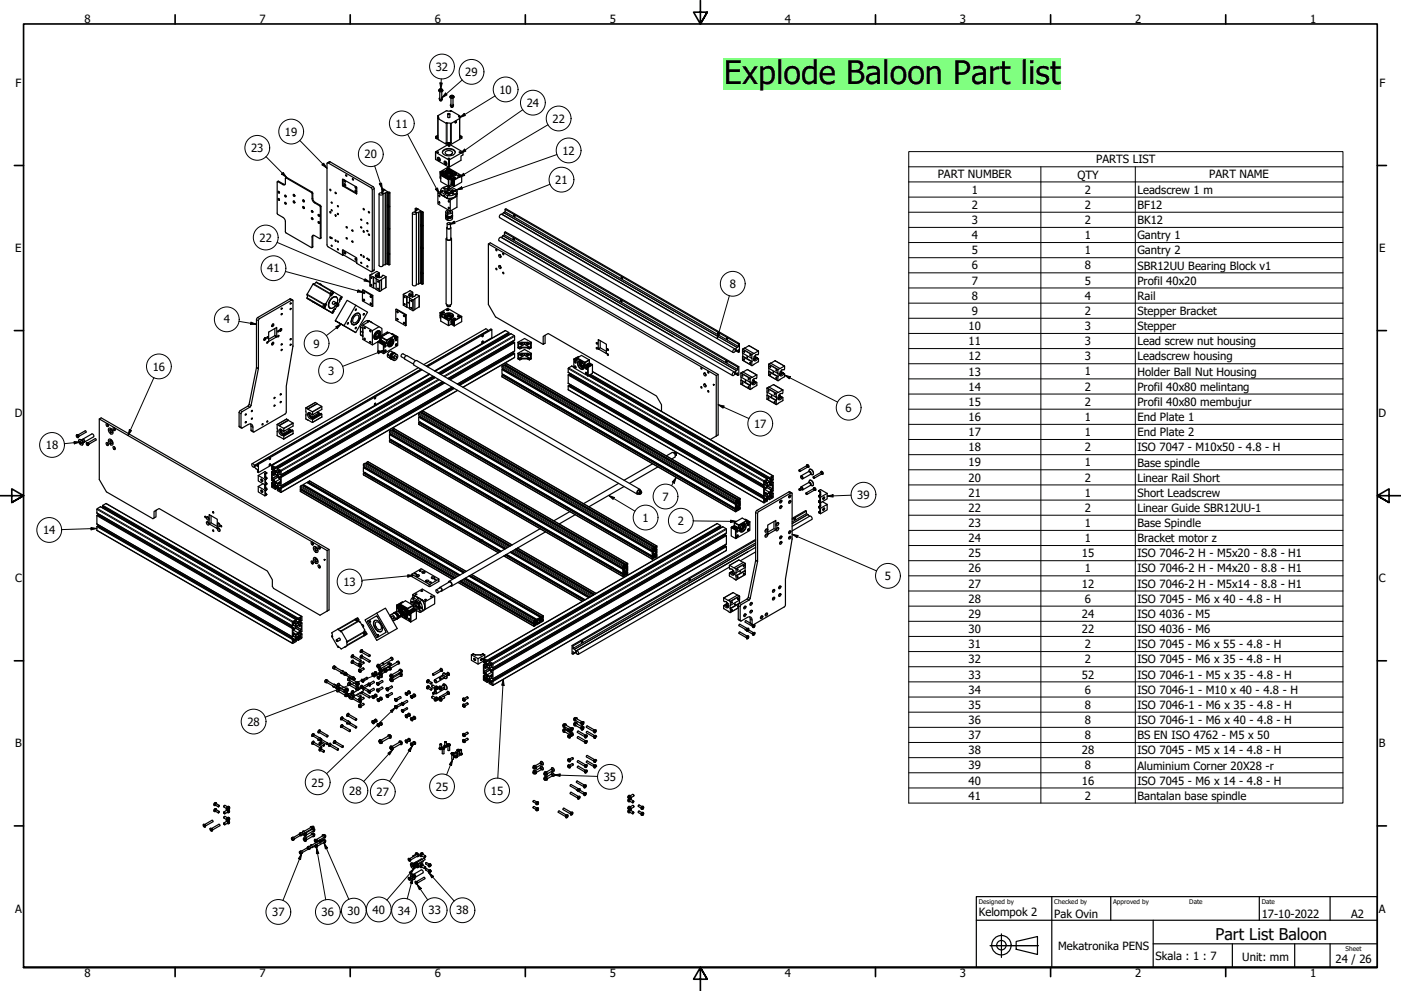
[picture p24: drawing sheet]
<svg xmlns="http://www.w3.org/2000/svg" width="594mm" height="420mm" viewBox="0 0 594 420" stroke-linecap="round" stroke-linejoin="round" font-family="sans-serif">
<defs><g id="words">
<text font-size="13.7" x="306.9" y="35.4">Explode Baloon Part list</text>
<text font-size="6.9" x="515.4" y="398.5">Part List Baloon</text>
<g font-size="4.8">
<text x="35.8" y="9.8">8</text>
<text x="110.1" y="9.8">7</text>
<text x="184.3" y="9.8">6</text>
<text x="258.6" y="9.8">5</text>
<text x="332.8" y="9.8">4</text>
<text x="407.1" y="9.8">3</text>
<text x="481.3" y="9.8">2</text>
<text x="555.6" y="9.8">1</text>
<text x="184.8" y="30">32</text>
<text x="197.3" y="32.3">29</text>
<text x="6.6" y="36.9">F</text>
<text x="211.8" y="39.7">10</text>
<text x="584.9" y="36.9">F</text>
<text x="223.4" y="45.3">24</text>
<text x="234.3" y="52">22</text>
<text x="120.8" y="57.6">19</text>
<text x="167.7" y="54.1">11</text>
<text x="106.5" y="64.5">23</text>
<text x="238.5" y="65.6">12</text>
<text x="154.6" y="67.2">20</text>
<text x="464.8" y="69.3">PARTS LIST</text>
<text x="235.5" y="78">21</text>
<text x="397.6" y="75.7">PART NUMBER</text>
<text x="456.9" y="75.7">QTY</text>
<text x="512.8" y="75.7">PART NAME</text>
<text x="412" y="82.1">1</text>
<text x="460.1" y="82.1">2</text>
<text x="482.3" y="82.2">Leadscrew 1 m</text>
<text x="412" y="88.6">2</text>
<text x="460.1" y="88.6">2</text>
<text x="482.3" y="88.6">BF12</text>
<text x="412" y="95">3</text>
<text x="460.1" y="95">2</text>
<text x="482.3" y="95">BK12</text>
<text x="412" y="101.4">4</text>
<text x="460.1" y="101.4">1</text>
<text x="482.3" y="101.4">Gantry 1</text>
<text x="6.5" y="106.9">E</text>
<text x="110" y="102.5">22</text>
<text x="412" y="107.8">5</text>
<text x="460.1" y="107.8">1</text>
<text x="482.3" y="107.8">Gantry 2</text>
<text x="584.8" y="106.9">E</text>
<text x="113.3" y="115.5">41</text>
<text x="412" y="114.3">6</text>
<text x="460.1" y="114.3">8</text>
<text x="482.3" y="114.3">SBR12UU Bearing Block v1</text>
<text x="309.4" y="122.1">8</text>
<text x="412" y="120.6">7</text>
<text x="460.1" y="120.6">5</text>
<text x="482.3" y="120.7">Profil 40x20</text>
<text x="412" y="127.1">8</text>
<text x="460.1" y="127.1">4</text>
<text x="482.3" y="127.1">Rail</text>
<text x="94.8" y="137.1">4</text>
<text x="412" y="133.5">9</text>
<text x="460.1" y="133.5">2</text>
<text x="482.3" y="133.6">Stepper Bracket</text>
<text x="410.7" y="139.9">10</text>
<text x="460.1" y="140">3</text>
<text x="482.3" y="139.9">Stepper</text>
<text x="132.9" y="147.3">9</text>
<text x="410.7" y="146.3">11</text>
<text x="460.1" y="146.4">3</text>
<text x="482.3" y="146.4">Lead screw nut housing</text>
<text x="410.7" y="152.8">12</text>
<text x="460.1" y="152.8">3</text>
<text x="482.3" y="152.8">Leadscrew housing</text>
<text x="64.7" y="157.1">16</text>
<text x="139.1" y="159">3</text>
<text x="410.7" y="159.2">13</text>
<text x="460.1" y="159.2">1</text>
<text x="482.3" y="159.3">Holder Ball Nut Housing</text>
<text x="410.7" y="165.6">14</text>
<text x="460.1" y="165.6">2</text>
<text x="482.3" y="165.7">Profil 40x80 melintang</text>
<text x="410.7" y="172">15</text>
<text x="460.1" y="172.1">2</text>
<text x="482.3" y="172.1">Profil 40x80 membujur</text>
<text x="6.2" y="176.9">D</text>
<text x="358.6" y="174.6">6</text>
<text x="410.7" y="178.5">16</text>
<text x="460.1" y="178.5">1</text>
<text x="482.3" y="178.5">End Plate 1</text>
<text x="584.5" y="176.9">D</text>
<text x="319.7" y="181.4">17</text>
<text x="410.7" y="184.9">17</text>
<text x="460.1" y="184.9">1</text>
<text x="482.3" y="185">End Plate 2</text>
<text x="19.5" y="190.4">18</text>
<text x="410.7" y="191.3">18</text>
<text x="460.1" y="191.3">2</text>
<text x="482.3" y="191.3">ISO 7047 - M10x50 - 4.8 - H</text>
<text x="410.7" y="197.8">19</text>
<text x="460.1" y="197.7">1</text>
<text x="482.3" y="197.8">Base spindle</text>
<text x="410.7" y="204.2">20</text>
<text x="460.1" y="204.2">2</text>
<text x="482.3" y="204.2">Linear Rail Short</text>
<text x="280.9" y="212.3">7</text>
<text x="363.5" y="211.5">39</text>
<text x="410.7" y="210.6">21</text>
<text x="460.1" y="210.6">1</text>
<text x="482.3" y="210.7">Short Leadscrew</text>
<text x="272.5" y="221.2">1</text>
<text x="410.7" y="217">22</text>
<text x="460.1" y="217">2</text>
<text x="482.3" y="217.1">Linear Guide SBR12UU-1</text>
<text x="18.2" y="226.5">14</text>
<text x="287.4" y="222.6">2</text>
<text x="410.7" y="223.4">23</text>
<text x="460.1" y="223.4">1</text>
<text x="482.3" y="223.5">Base Spindle</text>
<text x="410.7" y="229.9">24</text>
<text x="460.1" y="229.8">1</text>
<text x="482.3" y="229.9">Bracket motor z</text>
<text x="410.7" y="236.3">25</text>
<text x="458.8" y="236.3">15</text>
<text x="482.3" y="236.3">ISO 7046-2 H - M5x20 - 8.8 - H1</text>
<text x="375.2" y="245.9">5</text>
<text x="410.7" y="242.7">26</text>
<text x="460.1" y="242.7">1</text>
<text x="482.3" y="242.7">ISO 7046-2 H - M4x20 - 8.8 - H1</text>
<text x="6.4" y="246.9">C</text>
<text x="145.6" y="248.3">13</text>
<text x="410.7" y="249.1">27</text>
<text x="458.8" y="249.1">12</text>
<text x="482.3" y="249.1">ISO 7046-2 H - M5x14 - 8.8 - H1</text>
<text x="584.7" y="246.9">C</text>
<text x="410.7" y="255.6">28</text>
<text x="460.1" y="255.6">6</text>
<text x="482.3" y="255.6">ISO 7045 - M6 x 40 - 4.8 - H</text>
<text x="410.7" y="262">29</text>
<text x="458.8" y="262">24</text>
<text x="482.3" y="262">ISO 4036 - M5</text>
<text x="410.7" y="268.4">30</text>
<text x="458.8" y="268.4">22</text>
<text x="482.3" y="268.4">ISO 4036 - M6</text>
<text x="410.7" y="274.8">31</text>
<text x="460.1" y="274.8">2</text>
<text x="482.3" y="274.8">ISO 7045 - M6 x 55 - 4.8 - H</text>
<text x="410.7" y="281.3">32</text>
<text x="460.1" y="281.3">2</text>
<text x="482.3" y="281.3">ISO 7045 - M6 x 35 - 4.8 - H</text>
<text x="410.7" y="287.7">33</text>
<text x="458.8" y="287.7">52</text>
<text x="482.3" y="287.7">ISO 7046-1 - M5 x 35 - 4.8 - H</text>
<text x="410.7" y="294.1">34</text>
<text x="460.1" y="294.1">6</text>
<text x="482.3" y="294.1">ISO 7046-1 - M10 x 40 - 4.8 - H</text>
<text x="410.7" y="300.5">35</text>
<text x="460.1" y="300.5">8</text>
<text x="482.3" y="300.5">ISO 7046-1 - M6 x 35 - 4.8 - H</text>
<text x="104.9" y="307.7">28</text>
<text x="410.7" y="306.9">36</text>
<text x="460.1" y="307">8</text>
<text x="482.3" y="307">ISO 7046-1 - M6 x 40 - 4.8 - H</text>
<text x="6.4" y="316.9">B</text>
<text x="410.7" y="313.4">37</text>
<text x="460.1" y="313.4">8</text>
<text x="482.3" y="313.4">BS EN ISO 4762 - M5 x 50</text>
<text x="584.7" y="316.9">B</text>
<text x="410.7" y="319.8">38</text>
<text x="458.8" y="319.8">28</text>
<text x="482.3" y="319.8">ISO 7045 - M5 x 14 - 4.8 - H</text>
<text x="410.7" y="326.2">39</text>
<text x="460.1" y="326.2">8</text>
<text x="482.3" y="326.3">Aluminium Corner 20X28 -r</text>
<text x="132.1" y="333.5">25</text>
<text x="184.8" y="335.2">25</text>
<text x="256" y="331.2">35</text>
<text x="410.7" y="332.6">40</text>
<text x="458.8" y="332.6">16</text>
<text x="482.3" y="332.6">ISO 7045 - M6 x 14 - 4.8 - H</text>
<text x="148.1" y="337">28</text>
<text x="159.7" y="337.5">27</text>
<text x="208.2" y="336.9">15</text>
<text x="410.7" y="339">41</text>
<text x="460.1" y="339.1">2</text>
<text x="482.3" y="339.1">Bantalan base spindle</text>
<text x="6.4" y="386.9">A</text>
<text x="115.4" y="388.4">37</text>
<text x="136.4" y="388.4">36</text>
<text x="147.4" y="387.9">30</text>
<text x="158" y="387.4">40</text>
<text x="168.7" y="387.9">34</text>
<text x="181.7" y="387.7">33</text>
<text x="193.5" y="387.7">38</text>
<text x="415" y="388.2">Kelompok 2</text>
<text x="447" y="389.1">Pak Ovin</text>
<text x="535" y="389.1">17-10-2022</text>
<text x="572.9" y="389">A2</text>
<text x="584.7" y="386.9">A</text>
<text x="448.7" y="402.6">Mekatronika PENS</text>
<text x="490" y="407">Skala : 1 : 7</text>
<text x="526.8" y="407.4">Unit: mm</text>
<text x="566.3" y="408.1">24 / 26</text>
<text x="35.8" y="414.1">8</text>
<text x="110.1" y="414.1">7</text>
<text x="184.3" y="414.1">6</text>
<text x="258.6" y="414.1">5</text>
<text x="332.8" y="414.1">4</text>
<text x="407.1" y="414.1">3</text>
<text x="481.3" y="414.1">2</text>
<text x="555.6" y="414.1">1</text>
</g>
<g font-size="2.7">
<text x="415" y="383.2">Designed by</text>
<text x="447" y="383.2">Checked by</text>
<text x="472" y="383.2">Approved by</text>
<text x="504.3" y="383.2">Date</text>
<text x="535" y="383.2">Date</text>
<text x="570.6" y="403.2">Sheet</text>
</g>
</g></defs>
<!-- layer: Visible (ISO) -->
<g fill="none" stroke="#000" stroke-width=".51">
<path d="M186.2 38a.81 .81 0 0 1 1.2-.3 .81 .81 0 0 1 .1 1.2 .81 .81 0 0 1-1.3-.1zM186.4 38.1l.4-.1-.1 .3M186.5 38.9v2.9M186.7 38.2v.1M186.7 38.2l.3 .1M186.8 38v.3l.1-.3M186.8 37.7v.1M186.8 37.7l-.3 .3M186.8 37.8l.1 .2M186.9 38h.1M187 38.3h.1M187 38l-.1 .3"/>
<path d="M187 37.9v.1M187.1 37.7l.2 .4M187.3 38.9v2.9M187.4 38.1l-.4-.1v.3M184.8 57.9v.7l.6 .3M185.6 58.8l-.2 .1v-.2l3.5 2.3M185.7 49.1v9.4l-.9-.6 .9-.6M185.7 57.7l-.5 .2 .5 .2M185.7 49.1l3.6-2.1 1.9-.1 3.7 2.2-.3 .5 .3 .6-3.5 2.1h-2l-3.7-2.1 .2-.6zM186.3 41.7l.1 .6 .7 .1 .4-.5M186.5 41.5a.67 .67 0 0 0-.1 .9 .67 .67 0 0 0 .8 .2l.1-.3M186.6 42.7h.6"/>
<path d="M187.1 42.1v.3M187.3 41.5l.2 .4-1.1 .1M189.3 52.1l.4 .1zM189.9 48.3h.9l-.3 1.6-.6-.3zM190.3 48.3h.1M190.9 40.7a.75 .75 0 0 1 1.2-.2 .75 .75 0 0 1-.1 1.2h-.5a.62 .62 0 0 1-.6-.3 .62 .62 0 0 1 0-.7zM190.9 47l.4 .1zM191.2 40.8l.3-.1v.3M191.2 44.2l-.2 .3 .4 .6M191.2 41.6v2.8M191.3 45.4h.7M191.5 41h.3"/>
<path d="M191.5 40.5l-.2 .3M191.6 40.6v.4M191.6 40.7v.3M191.7 40.6v.4l-.1-.2M191.8 41h.1M191.8 40.5l.2 .3M192 44.7l-.1 .7h-.6l-.1-.4M192.1 44.2l.2 .2-.3 .3-.6 .1M192.1 41.6v2.8M192.1 40.8l-.4-.1 .1 .3M192.3 44.4l-.3 .7h-.6l-.4-.6M193.2 51.7l.2-.1-.2 .4z"/>
<path d="M193.5 51.5l-.5 .1 .1 .5M194.4 49.1l.5 .1zM194.9 49.1v9.4l.9-.6-.9-.6M194.9 57.7l.5 .2-.5 .2M195.8 57.9l-.1 .7-5.2 3.1M117.6 77l2.4 1.3a.61 .61 0 0 0 .7 .1 .61 .61 0 0 0 .3-.7l.2-2.3 10.8 6.2 .6 3.6 3.2 2.3v13.5l-2.5-1.1a.61 .61 0 0 0-.7-.1 .61 .61 0 0 0-.3 .7l-.2 4.5-11-6.4-.3-5.4-.6-.9-2.4-1.4-.3-.5zM117.6 77l.5-.1 2.8 1.4M121.1 75.4l.5-.1 10.8 6.2 .3 2.8 .4 1 2.9 1.9 .1 13.6-.4 .4M138.7 69.1h.5l18.2 10.5 .4 .5-.1 35.1-6.5-3.6v-2.3l-5.9-3.4v2.3l-6.1-3.5-.5-.6zM138.8 69.1l1.2-.5 18.2 10.5 .4 .6 .1 34.7-1 .8M145.2 76l6 3.3 .1 2.9-6-3.4zM145.3 78.8l.3-.1 5.7 3.2"/>
<path d="M145.5 76v2.5l-.3 .2M145.5 78.5l.1 .2M145.9 78l.5 .1 .1 .6-.5-.2zM146.1 77.9l.4 .7M146.3 78l.2 .4M146.3 76.5l.3 .5M146.3 76.5l.2 .6-.5-.2 .1-.5 .4 .7M146.6 78.5h-.3M151.1 79.6l-.1-.4 .2 .6-.5-.1-.1-.6 .6 .7M151.2 79.7h-.2M185.3 64.5h.6l-.5 .2zM185.6 66.8l.8 .3a.63 .63 0 0 1 .4 .8 .63 .63 0 0 1-.8 .4 .63 .63 0 0 1-.5-.7z"/>
<path d="M185.8 66.7l.1 .9 .7 .5M186.3 67l-.1 .5h.4M186.9 75.3l-.1-.5 .1 .9M186.9 74.2v2.8l3.2 1.9M186.9 74.2l3.2 2 1.2-.6v2.7M186.9 73.2l.1 .9M187 73.2l-.4-.4v2.8l.3 .2M187.1 74.1l3.3 1.8M187.1 73.4v.4M187.1 73.4v.7M187.1 74.2l3 1.7v-.5h.4M187.2 73.6l2.9 1.8z"/>
<path d="M187.2 73.4l-.1 .7M187.3 73.3l-.1-.1a.53 .53 0 0 0-.6 .3 .53 .53 0 0 0 .3 .7M187.4 73.7h1M187.5 73.2l-.8-.4 3.1-1.8 5.9 3.4-3.1 1.8-1.3-.8M187.5 73.3h.8l.1 .2-.2 .3a.43 .43 0 0 1-.6 0 .43 .43 0 0 1-.1-.5zM187.6 73.8h.6M187.6 64.6a3.3 3.3 0 0 1 5.4 0M187.9 63.8a3.4 3.4 0 0 1 5.1 .6 3 3 0 0 1-4.6 1.2 1.13 1.13 0 0 1-.5-1.8zM188.3 72.7l-.6-.1v.4M188.4 68.4l.9 .3a.63 .63 0 0 1 .3 .8 .63 .63 0 0 1-.8 .4 .63 .63 0 0 1-.4-.7zM188.4 72.6h-.7l.1 .4M188.6 68.3l.2 .9 .6 .5"/>
<path d="M188.9 64.3l1.5-.5a.92 .92 0 0 1 1.3 .3 .92 .92 0 0 1-.3 1.3l-1.3 .2a.94 .94 0 0 1-1.1-.2 .94 .94 0 0 1-.1-1.1zM189 72.8a1.01 1.01 0 0 0-.2 1.3 1.01 1.01 0 0 0 1.2 .4h.9a.93 .93 0 0 0 1.1-.6 .93 .93 0 0 0-.3-1.1M189 72.9a.71 .71 0 0 0-.4 .7 .71 .71 0 0 0 .5 .6M189 73.6v.3M189 73.5l-.3 .4M189 74.1v-.6l.5 .3v.6M189 72.5l.5-.3h1.6l.5 .3M189 72.5v1v-.9M189 73.4l.5 .3M189 72.5v.1M189.1 60.9l-.2-.2 1.6 1M189.1 68.6v.5h.3"/>
<path d="M189.2 73.7v.4l.2-.1M189.2 60.6h2.2l-1.1 .5zM189.2 72.4l-.2 .2M189.3 72.4h-.1M189.5 73.1a.96 .96 0 0 1 1.6 0M189.5 73.7l1.6 .1M189.5 73.7h1.6M189.6 73.2l.8-.3 .7 .3M189.6 73.2l.7-.3 .7 .3M189.6 73.3l.7-.3 .7 .3M189.6 73l.7-.2 .8 .4a1.03 1.03 0 0 0-1.6 0zM189.6 73.3h1.4"/>
<path d="M189.6 72.7l.8-.2a.55 .55 0 0 1 .8 .5 .55 .55 0 0 1-.8 .5 .55 .55 0 0 1-.7-.1 .55 .55 0 0 1-.1-.7zM189.7 73.3h1.2M189.7 73.3a.65 .65 0 0 1 .6-.7 .65 .65 0 0 1 .7 .7l-.1-.7 .3 .3-.3 .4M189.8 61.4l-5.1 3.1 5.7 3.3 5.9-3.3v1.2l-.8 .4v1.9l-5.2 2.8-5.6-3.2v-3.1M189.8 73.4h1h-1M189.8 72.2l.4-.4 .7 .2-1 .2M189.8 74.7l.6-.1a.35 .35 0 0 1 .5 .3 .35 .35 0 0 1-.5 .3l-.5-.1zM189.8 75.1h1M189.9 73.4h.8M189.9 72.7h.8l.4 .4a.92 .92 0 0 0-1.6 0M190 67.2h.6l-.3 .3zM190 79.3l.7 .1-.4 .2z"/>
<path d="M190 75.2h.6M190 73.4h.6h-.6M190.1 75.3l.4 .1M190.1 75.9h.4zM190.1 78.9h.1M190.2 71.7l-.7-.1v.3M190.3 71.6l-.8-.1-.1 .2 .2 .2M190.5 61.7l.1 .3h-.4v-.3M190.5 75.3l3-1.6-3 1.7M191 61.4l5.3 3.1M191 73.3h-.1M191.1 73.7v.1"/>
<path d="M191.1 73.8l.6-.3v.6M191.1 73.8v.6M191.3 78.3l-1 .6-.2-2.7v2.7M191.3 75.5l.3 .4M191.3 78.3l.8 .5M191.4 72.4l.3 .2M191.4 73.8l-.1 .4zM191.6 77.4l.1 .9 .6 .4M191.6 75.9l.1 .9 .6 .4M191.6 72.5l.1 1v-.9M191.6 73.4l-.5 .3M191.6 72.5l.1 .1"/>
<path d="M191.6 78.5l-.1-.1a.55 .55 0 0 1 0-1 .55 .55 0 0 1 .8 .5l.1 .7-.3 .2M191.6 75.9a.68 .68 0 0 0-.1 .9 .68 .68 0 0 0 .9 .2l-.3-.9M191.6 75.9l.5 .2M191.7 72.9a.71 .71 0 0 1 .3 .7 .71 .71 0 0 1-.4 .6M191.7 73.9l.1 .1M191.7 73.6l.2 .4M191.7 73.5l.3 .4M191.7 77.7h.5l.1 .7-.4-.1zM191.8 76.1l.4 .1a.33 .33 0 0 1 .2 .4 .33 .33 0 0 1-.4 .3zM192.1 78.8l.4 .2M192.1 76.1l.4 .2M192.2 73.3l.8-.1 .3 .3-.8 .3z"/>
<path d="M192.3 77.9l.1 .3M192.3 76.3l.1 .4M192.3 73.7h.9M192.3 75.6l.3-.3 .3 .3M192.4 78.1l-.1 .1M192.4 73.8h.6M192.5 79h.1M192.5 76.3v2.7M192.6 76.2l3.2-1.8v2.8l-3.1 1.8zM193 75.6l-.5 .1M193.5 73.4l-3.4-1.7-3 1.7M193.5 73.6v-.2v.8l-3 1.7v-.5"/>
<path d="M193.5 73.5v.7M194.2 74.6l.3-.4 .3 .4M194.7 64.4l.7 .1-.3 .2zM194.8 74.6h-.5M117.9 84.2l.5 .3v.4l-.5-.3zM118.2 81.2l-.1 .3 .4 .2-.2-.5M118.2 84.2l-.1 .4 .4 .1M118.3 84.2l.2 .4M120.9 85.9l.4 .5zM121 82.8l.3 .5zM124.4 85.2l.5 .4v.5l-.5-.3zM124.4 82.4l.4 .2 .1 .7-.5-.3z"/>
<path d="M124.5 85.3l.4 .6zM124.5 82.5l.4 .6zM128.4 87.6l.5 .2 .1 .6-.5-.1zM128.4 84.8l.5 .2 .1 .6-.5-.1zM128.6 87.7l.4 .5-.3-.1zM128.6 84.8l.3 .6zM132.1 89.3l.5 .3v.4l-.5-.2zM132.2 89.4l.4 .5zM132.6 92.8l-.4-.4 .2 .4h.3M132.8 99.8l-.2 4.9-.4 .3M135.2 91l.2 .5-.1-.5M135.2 94l.2 .6-.1-.6"/>
<path d="M139.9 80.2l.4 .6-.4-.1zM139.9 89.7l.4 .6zM140.5 89l.4 .4zM142.1 91l.4 .2v.4zM150.6 80.6l.4 .1 .1 .7-.4-.1zM150.8 80.6l.4 .7M150.9 80.6l.2 .5M151 81.2h.2M154 97.9l.4 .2v.4zM155.7 94.4l.2 .6zM160.7 82.2v30.3l.8 .5 .9-.5v-30.3M161.9 81.8l.5 .3z"/>
<path d="M161.9 80.3l.4-.2 2.6 1.5M162.2 81.2l-.6 .5a.58 .58 0 0 0-.9 .6 .58 .58 0 0 0 1 .4l.6-.3 .1-.3M162.2 81.2h.1M162.4 81.1v-.6l-.1 .6v-.6l-.4-.2v1.3M162.4 80.5l.4 .3-.6 .4M162.7 80.3h.1M164 81.5l-1.6 .6M164.4 96.6h.1M164.4 87.1h.1M164.5 81.8l-.5-.3v30.3l.5 .3M164.5 96.6h.1M164.5 81.8v5.3"/>
<path d="M164.5 81.8l.5 .2v30.4l-.5-.3M164.5 87.8l.3 9.4M164.5 87.1h.1M164.5 97.2h.1M164.5 87.7v.1M164.5 87.1l.3 .6M164.5 97.2v10.1M164.6 97.3h.1M164.6 87.7l-.1 .1M164.6 97.2v.1M164.7 87.2l.1 .3M164.7 96.7l.1 .3"/>
<path d="M164.9 81.6h.1M164.9 81.6l.4 .2v30.3l-.3 .3M165.3 81.8l-.3 .2M174.9 90.4v30.3l.7 .5 1-.5v-30.3M176.1 89.8v-1.3l.9 .5-1.2 .9a.58 .58 0 0 0-.9 .5 .58 .58 0 0 0 .9 .5l.6-.2 .1-.4M176.1 88.5l.3-.3 .4 .3M176.3 90h-.2l.4 .2M176.3 90h.1M176.3 90l.2 .2M176.5 88.7v.6zM176.5 88.7v.6M176.8 88.5h.1"/>
<path d="M176.8 88.5l2.2 1.2M178.2 89.7l-1.7 .6M178.6 95.3h.1M178.6 89.9l-.4-.2v30.3l.4 .3M178.6 89.9v5.3M178.6 95.2l.1 .1M178.6 89.9l.1 .1M178.7 95.3h.1M178.7 90l.4 .2v30.3l-.4-.2M178.7 95.8l-.1 9M178.7 95.3l.2 .6M178.7 90v5.3"/>
<path d="M178.7 95.9v8.9M178.7 95.9h.1M178.8 95.4l.1 .2M179 89.7h.1M179.1 89.7l.4 .3v30.3l-.4 .2M179.5 90l-.4 .2M185.7 81.8v4.7l5.2 3 2.9-1.6v-4.7M186.8 81.1l-1.1 .7 5.2 3 2.9-1.6v-.7M186.8 80.9l.1 1.6M186.9 81.3a2.56 2.56 0 0 1 3.2-2.3h.8l2.9 1.6a2.56 2.56 0 0 1-3.3 2.4h-.8M186.9 81.3v1.1M186.9 81.3l2.8 1.7"/>
<path d="M186.9 82.4v.1M186.9 82.5l2.8 1.6M187.3 80.9l.7 .1-.4 .2zM188.2 83.2l.2 .1M188.2 82.8l.3 .4M188.6 80.4a2.43 2.43 0 0 1 3.7 .6 2.3 2.3 0 0 1-4-.1zM188.8 81.4l-.2 .2M188.8 81.3v.4M189 81.7h.1M189 81.7l.6 .4M189 91.8a1.64 1.64 0 0 0 2.9-.1 1.6 1.6 0 0 1-1.4 .9 1.6 1.6 0 0 1-1.5-.8zM189 91.5a1.64 1.64 0 0 0 2.9-.1 1.6 1.6 0 0 1-1.4 1 1.6 1.6 0 0 1-1.5-.9z"/>
<path d="M189 91.1a1.74 1.74 0 0 0 2.8 .1M189 91.1a1.72 1.72 0 0 0 2.8 .2M189 89.9v2.7a1.65 1.65 0 0 0 2.9 0v-2.7M189.5 96.6v4.7l.7 .5 1-.4v-4.8M189.5 81.3l-.7 .1M189.5 81.3l-.7 .2 .2 .3M189.5 81.3h.1M189.5 81.3v.1M189.5 81.4l-.5 .3M189.5 81.4l.8 .3M189.6 94.8v1.9l.5 .3 .9-.3v-1.9M189.6 96.3a.71 .71 0 0 0 .7 .8 .71 .71 0 0 0 .7-.8"/>
<path d="M189.7 94.6l.6-.2a.5 .5 0 0 1 .7 .5 .5 .5 0 0 1-.8 .3l-.5-.2zM189.7 84.1h.1M189.7 83v1.1M189.8 90l.1 .1M189.8 89.7l.2-.2a.61 .61 0 0 1 .9-.1 .61 .61 0 0 1 0 .9 .61 .61 0 0 1-.9-.1zM190 82.5l.7 .1-.4 .2zM190 80.4l.3 .4M190 80.5l.3 .3M190 80.4l1.7 .5M190 80.4v.1M190 80.5h-.2M190.1 89a.86 .86 0 0 0-1.1 .9 .86 .86 0 0 0 1.2 .8h.6a.77 .77 0 0 0 1-.5 .77 .77 0 0 0-.4-1"/>
<path d="M190.2 80.8a.78 .78 0 0 0-1-.2 .78 .78 0 0 0-.4 .8M190.2 80.8l-.7 .5M190.3 80.8l.8 .4M190.3 80.8h-.1M190.3 81.7l.3 .4M190.3 81.7l.2 .1M190.5 81.8l.4 .3M190.5 81.7v.1M190.9 84.8v4.7M191.1 81.2v.1M191.1 81.3h.1M191.1 81.3l.7-.2-.1 .5a.73 .73 0 0 1-.5 .5 .73 .73 0 0 1-.7-.4"/>
<path d="M191.1 81.3l-.6 .4M191.6 80.8l.3 .4M191.7 80.9l-.6 .3M191.7 80.9l-.6 .4M191.7 80.9l.1 .2M191.7 80.9h.1M191.8 91.2v.1M191.9 81.3v.4M191.9 81.4l.1 .2M191.9 91.2a1.64 1.64 0 0 1-2.9 .1M191.9 91.2a1.63 1.63 0 0 1-2.9 .2M191.9 82l.7 .1-.4 .2z"/>
<path d="M193.6 81.9l-.2 .9M193.8 81v1.1a3.4 3.4 0 0 1-4.1 2M212.9 90.9l72.7 42M213.9 98.5l.4-.2 99 57.1v3.6l-.4 .2M213.9 98.5l99 57.2v1l-99-57.1zM213.9 99.6l-1.2 1M214.2 88.7l.3-.2 99 57.2v3.5l-.3 .2M214.2 88.7l99 57.2v1l-99-57.1zM214.2 89.8l-1.3 1.1M217.9 91.1l.4 .6M218.2 91.2l.1 .2M140.5 100.7l.4 .5z"/>
<path d="M140.5 103.9l.4 .6zM142.1 101.7l.4 .2v.4zM143.1 105.5l.4 .5zM145.3 108.2l.3-.1 5.7 3.2M145.5 106v1.9l-.3 .2M145.5 107.9l.1 .2M146 106.8l.5 .4v.4l-.5-.2zM146.1 106.8l.4 .7M146.3 106.9l.3 .5M150.6 109.6l.4 .1 .1 .6-.4-.1zM150.8 109.5l.4 .7M150.9 109.6l.2 .4"/>
<path d="M151 110.1h.2M153.1 111.2l.2 .5zM154 108.6l.4 .6zM156.2 109.9l.4 .1v.5zM156.9 116.6v4.6l2.6 1.4M156.9 116.6l1.4 .9v4.5M156.9 116.6l2.9-1.5 1 .6v2M157.3 117.6l.3 .4zM158.4 117.5h-.1M159.5 118.2l1.4 .8 .9-.4v4.5l-.8 .4-1.5-.8zM159.5 118.2l-1.1-.7v4.5M160.2 119.1l.2 .6z"/>
<path d="M160.7 117.7l.1-1v1M160.7 117l-.9 .5M160.8 116.6l-1 .2-.5 .4 1.5-.5M160.8 116h-.3a.91 .91 0 0 0-1.3 .7 .91 .91 0 0 0 1.1 1l1.3-.2 .6-.7M160.8 116.5v1.2zM160.8 116.5l-1.5 .6M160.8 115.7v2M161.5 117.5h.1M162.2 116.9l.4-.2 1 .7-1.8 1.2M163.6 117.3v4.6l-1.8 1.1M164 111.8l-1.6 .6M164.4 107.3h.1"/>
<path d="M164.5 107.3h.1M164.5 107.9v4.2zM164.5 107.9h.1M164.5 107.3l.3 .6M164.6 107.9l-.1 4.2M164.7 107.4l.1 .2M178.2 120l-1.6 .6M178.6 115.5h.1M178.6 104.8h.1M178.6 115.4l.1 .1M178.6 116.1v4.2zM178.6 116.1l.1 4.2"/>
<path d="M178.7 104.8h.1M178.7 115.5h.1M178.7 105.5l-.1 9.9M178.7 104.8l.2 .6M178.7 116l-.1 .1M178.7 115.5l.2 .6M178.7 105.5v10M178.7 105.4h.1M178.7 116.1h.1M178.8 105.4h-.1M178.8 115.6l.1 .2M178.8 104.9l.1 .2"/>
<path d="M189.2 101.3v27.4l1 .7 .9-.2 .4-.5v-27.4M189.5 100.8a.73 .73 0 0 0-.1 1.1 .73 .73 0 0 0 1 0 .66 .66 0 0 0 .9-.2 .66 .66 0 0 0-.1-.9M207.1 103.4l.8-.4 96.6 55.8v25.6l-.8 .5M210.2 113.8l.4 .1 .1 .5zM210.3 105.7l.4 .6-.4-.2zM211.5 108l.3-.1 .5 .5a.49 .49 0 0 1-.1 .8 .49 .49 0 0 1-.7-.6zM211.5 112.7l.3-.1 .5 .4a.49 .49 0 0 1-.1 .9 .49 .49 0 0 1-.7-.6zM212 112.7l.4 .7M212 108l.4 .8zM212.7 100.7l72.7 41.9M213.2 107.5l.4 .1v.4zM213.2 115.5l.4 .2v.4z"/>
<path d="M217.7 100.9l.3 .6M217.9 101l.2 .2M263.5 117.4l.4 .7M263.8 117.6l.1 .2M115.4 138.3l.4-.5 .3 .1-.4 .6M115.6 137.5l-.3 .6M115.8 137.4v.4M116.1 137.9v-.5h-.4l-.4 .5v.5l.4 .1-.4-.2M116.5 139.3v3l-2.6 1.5M119 139.4l-.4 .6M119.1 139.3l.3 .6M119.1 139.7l-.4 .5"/>
<path d="M119.4 139.9v-.5l-.4-.1-.4 1.1h.4l-.4-.2M119.4 139.9l-.4 .5M124.1 127.2l-1.2-.5-14 8.3-.1 20.9-3.2 15.7-4.1 3-.1 6.1 .9 .8M135.6 120.4l.6 .4M137.4 128.9l-.7 1.4 4.3 2.5M137.9 128.7l-.4 .8a.47 .47 0 0 0 .8-.1 .47 .47 0 0 0-.4-.7l.3 .4-.9 1.5M140.4 124.4l-.4 .7a.48 .48 0 0 0 .8 0 .48 .48 0 0 0-.4-.7l.2 .7-2.5 3.7M140.8 123.4l-6.6-3.8-1.5 .9-2.5 4.2v1.7l10.8 6.4M140.8 123.4l-.9 1.2M140.8 123.4l.5 .3M141.3 123.7l3.7 2.2-.4 1M141.3 123.7l-.7 .8"/>
<path d="M141.6 131.1l-.2 .4M142 128.7l.4-.4 1 .6-.4 .4zM142.1 131.2l-.6 .1 .1 .6-.6 .9M142.1 131.2l-.2-.1-.4 .7M142.4 128.3l-.4 .4M142.9 129.9l-.8 1.3M142.9 128.6a1.59 1.59 0 0 0 .3-2 1.59 1.59 0 0 0-1.9-.7 3.3 3.3 0 0 0-1.5 4.7 1.98 1.98 0 0 0 2.5-1M143.2 129.6h.1M143.6 128.9l-2-1.1-.5 .2-.2 .7 2.1 1.2M144 127.5l-.6 1.4 .2 .6a.37 .37 0 0 1-.3 .4 .37 .37 0 0 1-.4-.3l.1-.3M144.1 126.8l.5 .1-.6 .6zM144.1 126.8l-.2 .4"/>
<path d="M145.9 138.1l5 2.9M148.9 136.2a1.37 1.37 0 0 0 1.1 1.5 1.37 1.37 0 0 0 1.6-.8l.8-1.3 .4-1.4a3.3 3.3 0 0 1-3.3 3.4l-.4-.5zM149.4 137.5l.1 .1M150.1 133.6a1.36 1.36 0 0 1 1.6-.9 1.36 1.36 0 0 1 1.1 1.5 1.36 1.36 0 0 0-1.1-1.5 1.36 1.36 0 0 0-1.6 .9l-.8 1.3-.4 1.3 .4-1.3zM150.3 134.2a1.03 1.03 0 0 1 1.5-.6 1.03 1.03 0 0 1 .3 1.6l-.5 .8a1.13 1.13 0 0 1-1.7 .8 1.13 1.13 0 0 1-.1-1.8zM150.9 129.4l-5 8.7-3.7-2.1 5-8.7 3.7 2.1 5 3-5 8.6-8.7-5M152.1 132.8l.1 .1M152.8 138.7l1 .5M152.8 138.7v3.2M153.7 123l4.1 2.4 .3-.2v4.6l-.3 .1v-4.5M153.8 139.2h.1M153.9 137.8l4 2.4"/>
<path d="M154.3 123.8l.3 .6-.4-.2 .1-.4 .3 .5M154.3 126.9l.3 .5-.4-.1 .1-.4 .3 .4M154.4 138.8h.4l.1 .5zM155.9 136.2l.5 .2M157.2 125.5l.2 .5-.4-.1 .1-.4 .3 .4M157.2 128.5l.2 .6-.3-.1v-.5l.3 .4M157.3 120.6l.3 .5zM157.9 136.9l-1.3-.8a3.4 3.4 0 0 0-3.8 2.6M158.1 125.2l-4.2-2.3-.2 .1v4.6l4.1 2.3M160.7 138.5l-4-2.3-2.8 1.6v6.1l4 2.3M167.8 131.2l4.2 2.4 .2-.2v4.6l-.2 .1v-4.5M168.5 132l.2 .5-.4-.1 .1-.4 .3 .5"/>
<path d="M168.5 135l.2 .6-.4-.2 .1-.4 .3 .5M171 124.8v4.6l2.7 1.4M171.3 133.6l.3 .6-.4-.2v-.4l.4 .5M171.3 136.7l.3 .5-.4-.1v-.4l.4 .4M171.4 128.8l.4 .4zM172.2 133.4l-4.1-2.4-.3 .2v4.5l4.2 2.4M172.6 125.6l-.2 .1M173.7 126.4l1.4 .8 .8-.5v4.6l-.7 .4-1.5-.8zM173.7 126.4l-1.1-.8v4.6M174.3 130.3l.3 .6zM174.9 125.2l-1 .5M174.9 124.8l-1.4 .6"/>
<path d="M174.9 124.9v1zM174.9 124.9l-1.4 .5M174.9 124.1h-.2a.97 .97 0 0 0-1.4 1 .97 .97 0 0 0 1.5 .8l.2-.1a1.09 1.09 0 0 0 1.3-.9M174.9 124.7v1.2zM174.9 124.7l-1.5 .6M175 125.9v-2l-1.1-.6-2.9 1.5 1.4 .9v4.5M175 123.9l-.1 2M175.7 125.6h.1M176.3 125.1l.5-.2 1 .6-1.9 1.2M177.7 130.1l-1.8 1.1M177.8 130.1h-.1M177.8 125.5v4.6"/>
<path d="M178.6 120.2l.1 .1M186.6 132.7h.1M186.6 132.7v2.1l.3 .1M186.6 132.7l1.2 .7M186.7 132.5l3.1-1.8 5.9 3.4-3.1 1.8-1.3-.8-1.1 .6-3.2-1.8 1-.6zM186.9 134h.1M186.9 133.4v.5M187.3 133.4a.47 .47 0 0 0-.6 .2 .47 .47 0 0 0 .2 .6M187.4 133.6l-.4 .2M187.5 133.6a.55 .55 0 0 0-.9 0 .55 .55 0 0 0 .3 .8M187.6 132.4l.5-.2 .3 .3-.5 .2zM187.7 132.7l.3-.4 .3 .4"/>
<path d="M188.5 133.3a2.33 2.33 0 0 1 3.8 .7 2.41 2.41 0 0 1-4-.1zM188.5 134.2a2.41 2.41 0 0 1 3.6 0M189 134.5v.2a1 1 0 0 1-.4-1.3 1 1 0 0 1 1.2-.5h.7a1.09 1.09 0 0 1 1.4 .3 1.09 1.09 0 0 1-.2 1.5M189.3 134.7l-.1 .1M189.4 134.6a1 1 0 0 1 .9-.6 1 1 0 0 1 .9 .6M189.4 131.3l.2-.1a.35 .35 0 0 1 .5-.1 .35 .35 0 0 1 0 .5h-.6zM189.5 134.3l-.2 .5M189.5 131.6l.3-.3 .3 .3M189.6 134.2l-.4 .1 .1 .4M189.6 134.6l.6 .4M189.6 129.5l.5 .4 .9-.4-.7 .5zM189.6 129.2a.71 .71 0 0 0 .7 .8 .71 .71 0 0 0 .7-.8"/>
<path d="M189.8 129.8h1M190.1 135.9l-3.2-1.9v2.1l3.3 2 1.1-.6M190.1 135.9h.1M191 134.6l-.6 .4M191.1 134.3h.3v.4zM191.3 135.1l1.2 1v2.1l.2-2.1 3.1-1.8v2.1l-3.2 1.8-1.3-.7v-2.1l-1 .5-.2 2.1v-2.1M191.4 136.1l.3-.1 .6 .5a.58 .58 0 0 1 0 1 .58 .58 0 0 1-.9-.6zM191.4 134.7v.1M191.6 136v.8l.8 .6M191.7 134.5v.1M191.7 136.3l.2-.1a.45 .45 0 0 1 .6 .5 .45 .45 0 0 1-.6 .4 .45 .45 0 0 1-.2-.7zM191.9 136.1a.67 .67 0 0 0-.4 .9 .67 .67 0 0 0 .9 .3l.1-.2"/>
<path d="M192.2 135l.6-.1 .3 .3-.6 .2zM192.3 136.5l.1 .4M192.3 135.4l.3-.4 .3 .4M192.5 136.1h.1M194.2 134.3l.1-.4 .5 .2v.2M195.8 134.3h.1M208.6 139.7l-.4-.2-27.4 15.7M263.3 127.2l.3 .6M263.5 127.3l.2 .3M111.9 144.1h.1M112.2 143.3l-.3 .6M112.4 143.2v.4"/>
<path d="M112.4 143.6l.3 .1-.4 .5-.3-.1zM112.7 143.7v-.5h-.4l-.4 .5v.5h.4M113.9 140.8l3.4-2v4l-3.4 2zM115.4 146.1l.4-.6 .2 .2-.4 .5M115.6 145.2l-.4 .6M115.8 145.1v.4M116 145.7v-.5l-.4-.1-.4 .5v.6h.4l-.4-.2M116.5 142.3l.8 .5M152.8 141.9l1.1 .7M152.8 141.9l1 .6M153.5 140.5l.3 .4M153.8 140.7v.3"/>
<path d="M153.8 142.5h.1M154.4 143.4l.5 .2v.4zM156.9 144.8l.4 .6zM156.9 140.1l.4 .6zM158.9 143l.4 .4 .6-.1M158.9 143.8h.1M159.3 142l-.4 .8M159.3 142l.1 .1M159.4 141.3a.9 .9 0 0 1 1.3-.5 .9 .9 0 0 1 .1 1.4l-.3 .5a.95 .95 0 0 1-1.4 .7 .95 .95 0 0 1 0-1.6zM159.4 140.8a1.13 1.13 0 0 1 1.7-.4 1.13 1.13 0 0 1 0 1.8l-.4 .8a1.17 1.17 0 0 1-1.8 .8 1.17 1.17 0 0 1-.2-1.9zM159.6 140.7a1.08 1.08 0 0 1 1.6-.2 1.08 1.08 0 0 1 0 1.6l-.5 .9a1.1 1.1 0 0 1-1.1 .9 1.1 1.1 0 0 1-1.1-1l.3-1.2zM159.6 141l.6 .3-1.4 1.3z"/>
<path d="M159.6 142.8l-.2-.7-.5 .9M159.6 142.8l.3 .5M159.6 142.8l.3 .3M159.6 142.8h.1M159.7 140.9h.3M159.8 143.3h.1M160 140.8a.68 .68 0 0 1 1 .3 .68 .68 0 0 1-.5 .9M160 140.8l.2 .5M160 140.9v.1M160.2 141.3h.1M160.2 141.3l.3 .7M160.3 145l2.3 1.3v3.6l-2.3-1.4z"/>
<path d="M160.3 145l2.4 1.1M160.4 142.1l.6-.7-.2 .8a.72 .72 0 0 1-.3 .7 .72 .72 0 0 1-.8 0v-.1M160.4 142.1l-.7 .7M160.5 142l-.1 .1M160.7 144.8l.7-.3 .8 .3M161 141.4l-.6 .7M161 144.2l-.3 .4a.69 .69 0 0 0 .8 .6 .69 .69 0 0 0 .6-.7l-.9-.2M161 144.8l.5-.1 .4 .2-.5 .3zM161.1 145.1l.4 .1M161.2 145.1h.1M161.6 143l2.3 1.3 .2 1.3v-1.3l3.2-1.8v1.2l1.4-.8v3.6l-5.9 3.4v-3.6l1.3-.7M161.6 143l.1-.2 2.3 1.4"/>
<path d="M161.6 143v1.1l2.3 1.3-.4 .3M161.6 144.1l-1.3 .9M161.6 142.9l-.2 .3M161.6 143.1l-.1 .1M161.6 142.8l-.4-.3-.2 .4 .4 .3v1v-1M161.7 142.8h.1M161.9 142.1v-2.9l-1.2-.7-2.8 1.7v6l2.4-1.3M162 145.6l.7-.4 .9 .4M162.2 145.2l.3-.1a.63 .63 0 0 1 .9-.1 .63 .63 0 0 1 0 1 .63 .63 0 0 1-.9-.1l-.4-.2zM162.5 145.9h.3M162.6 149.9h.1M162.7 146.1l-.1 .2z"/>
<path d="M163.1 145.9l-.4 .2M163.2 146.5l.4-.2 .1 .2-.5 .7zM163.2 148.6l.4-.2 .1 .2-.5 .6zM163.3 146.5l-.2 .4M163.3 148.6l-.2 .4M163.4 146.4l.1 .4-.4 .1M163.4 148.5l.1 .4-.4 .1M164 144.2h.1M164.2 140.8l.5 .3-3 1.7M164.5 145.9l.5 .6M164.7 141.1h.1M164.7 141.1l-.5-.3-3 1.7-.2 1.9"/>
<path d="M165.2 144.5a.92 .92 0 0 1 1.4-.4 .92 .92 0 0 1 0 1.5l-.2 .2a1 1 0 0 1-.7 .9 1 1 0 0 1-1.1-.4zM165.3 144.6a.73 .73 0 0 1 1.1-.3 .73 .73 0 0 1 .1 1.1l-.3 .5a.82 .82 0 0 1-1.3 .5 .82 .82 0 0 1 .1-1.4zM165.5 144a1.01 1.01 0 0 1 1.5 0 1.01 1.01 0 0 1-.1 1.5l-.5 .8a1.08 1.08 0 0 1-1.6 .7 1.08 1.08 0 0 1-.2-1.7zM165.6 144.1l.7 .2M165.6 146.5l-.8 .1M165.7 143.9a1.13 1.13 0 0 1 1.2 .7 1.13 1.13 0 0 1-.5 1.4 1.02 1.02 0 0 1-.9 .9 1.02 1.02 0 0 1-1.1-.8M165.8 152.2a1.62 1.62 0 0 1 1.4-2.6l-1.3-.7a1.65 1.65 0 0 0-1.4 2.5l1.1 .6a1.69 1.69 0 0 1 1.2-2.5 1.74 1.74 0 0 0-1.1 2.6l.5 .3M165.9 144.7l-.7 1.1M165.9 144.6l-.2 .8-.6 .5M166 141.6l.2-.2 2.4 1.4M166 144.3a1.1 1.1 0 0 1 .3 1.4 1.1 1.1 0 0 1-1.4 .5M166.1 141.6l.7 .2 .1 .3"/>
<path d="M166.1 144.3v.1M166.1 144.7a1.02 1.02 0 0 0-.8 1.4M166.2 144.3a1.38 1.38 0 0 0-1.2 2v-.1M166.3 152.4l.6 .4M166.3 144l.3 .7M166.4 141.8l.5 .3M167.2 151.9v.2M167.2 142.3h.1M167.2 142.3l-2.3-1.4-3.3 2.1M167.2 142.3l-3.2 1.9M167.3 142.5l.9 .4M167.3 142.7l.6 .3-.5 .3"/>
<path d="M167.3 142.4h.2a.53 .53 0 0 1 .7 .6 .53 .53 0 0 1-.9 .3M167.3 149.7a1.56 1.56 0 0 0-1.5 .8 1.56 1.56 0 0 0 .1 1.7M167.4 149.8h-.6l-.8 .8a1.26 1.26 0 0 0 0 1.7M167.4 149.8a1.67 1.67 0 0 0-1.3 2.5M167.4 149.8l.1 .1M167.5 150.5a.8 .8 0 0 1 1.2 .1 .8 .8 0 0 1-.2 1.1l-.1 .3a.96 .96 0 0 1-1.5 .8 .96 .96 0 0 1 0-1.6zM167.6 149.9a1.62 1.62 0 0 0-1.4 2.5M167.6 151.1a.46 .46 0 0 1 .7 .1 .46 .46 0 0 1-.3 .7 .5 .5 0 0 1-.9 .1 .5 .5 0 0 1 .3-.8zM167.6 149.9a1.64 1.64 0 0 0-1.3 2.5M167.6 149.9l.8 .4M167.7 143.2l-.4 .3M167.9 143.8l.3-.2 .1 .4a.34 .34 0 0 1-.2 .4 .34 .34 0 0 1-.4-.2z"/>
<path d="M167.9 145.9l.3-.2 .2 .2-.4 .7-.3-.3zM167.9 143.8l-.2 .4M167.9 145.9l-.2 .4M168 143.7l.2 .4-.5 .1M168 145.8l.2 .4-.5 .1M168.6 142.8h.1M168.6 142.8l-.4 .2M172.3 150.8l-1.5-.8-.6 .4-.1 .8 1.4 .8M176.2 152.9l-3.6-2.1-1 .6v.8l3.8 2.2M177.4 155.9l-70.5 40.7M178.5 156.5l-44.4 25.7M178.6 156.6l-70.7 40.7"/>
<path d="M179 156.8l-69.4 40.1v3.5M181.3 155.5l27.3-15.8v3.5l-24.3 14M182 158.6l-72.4 41.8M182.2 158.7l-67 38.6M184.1 159.8l-67.3 38.9M184.4 157.3l29.8-17.2 1.5 .9 .1 .5-29.4 17M204.5 144.8l-.1 .2M204.5 142.2l-.1 .2M204.8 144.7l-.4 .6M204.8 142.1l-.4 .6M206.9 140.2l-.6-.7-.4-.1-26.2 15.2M206.9 140.2h.1"/>
<path d="M212 147.7l.1 .5M212.2 147.6l.2 .5M212.3 147.6l.3 .3M212.9 156.7v1.8l98.9 57.1 .2-.6 .4 .2v.7l-.4 .7v-.5l-99.1-57.1 98.9 57.2 .1 .8 .7-.4-.2-.3M212.9 159v.8l99 57.2M213.4 156.4l-.1 .3M213.4 156.4h.1M213.4 158.8l-.1 .2M213.4 158.8h.1M214.1 154.5l99 57.4 .4-.3-1 1-.3-.2 .4-.5-99-57.1-.7 .5v.8l98.9 57.2 .2-.6 .4 .2v.6l-.4 .7v-.5l-99.1-57 98.9 57.1v1.8M214.2 155.1h.1M214.3 154.8l-.1 .3"/>
<path d="M215.3 141.8l.2 .4M217 144.8l.3 .4M217 149.5l.3 .4M218.2 144.2l-28.3 16.3M218.2 144.1l-.1-1.7-1.5-.9-29.8 17.2M218.2 144.1v.1M219.6 145.1l2.8-1.6 2.8 1.6 .1 2.3-.8 .5-.8-.5h-2.5l-.9 .4-.7-.4zM219.7 149.8l2.7-1.6 2.8 1.6 .1 2.3-.8 .4-.9-.4h-2.3l-1 .4-.7-.4zM219.9 150.2v1.9M219.9 145.5v2M219.9 150.2h.1M219.9 145.5h.1"/>
<path d="M221.4 150l-.6 .6M221.4 145.4l-.6 .6M221.7 150l-.8 .8 .1-.7M221.7 145.4l-.2 .5-.6 .2 .1-.6M223.2 150l.1 .5 .6 .3 .1-.4-.4-.4M223.2 145.4l.2 .5 .5 .2 .1-.4-.4-.3M223.5 150l.5 .6M223.5 145.4l.5 .5M223.6 150l.9 .4 .4-.2M223.6 150h-2.4l-.8 .4-.5-.2M223.6 145.4l.9 .4 .4-.3M223.6 145.4h-2.4l-.8 .4-.5-.3"/>
<path d="M224.9 150.2l.1 .1M224.9 145.5l.1 .1M225 150.3l-.1 1.9M225 145.6l-.1 1.9M225.3 152.1h.1M230.3 146l-20.2-11.7-3-5.2v-25.7l96.6 55.8v25.7M231.1 142.2v3.3l-.8 .5v-3.4l2.2-1.2 45.9 26.5 2.1 3.7v2.8M241.3 158.7l-.4 .3v3.5M241.3 158.7h.1M241.4 158.7l82.9 47.8M242.1 158.5l-.2 .4M243.4 152.2h.1"/>
<path d="M243.3 152.4l1.3 .7v-1.2l3.3 1.9v1.2l1.3 .8v3.5l-5.9-3.4zM243.3 155.7l-.9-.5-1.3 .8-.1 1.9 82.8 47.9M243.7 153.1l.4 .1 .1 .7-.5-.3zM243.7 155.2h.1a.46 .46 0 0 1 .6 .4 .46 .46 0 0 1-.6 .4 .46 .46 0 0 1-.2-.7zM244 153.1l-.2 .5h.5M244 155.2l-.2 .5h.5M244.8 151.7h.1M244.7 151.8l-.5 .3M244.8 151.7l3.2 1.9M244.8 151.7l1.8-1 3.2 1.8M244.9 151.6a.47 .47 0 0 0-.6 .2 .47 .47 0 0 0 .1 .6M245.1 151.6h-.2a.48 .48 0 0 0-.7 .2 .48 .48 0 0 0 .4 .6v-.4"/>
<path d="M245.2 153.2a2.21 2.21 0 0 1 2.1 1 2.21 2.21 0 0 1-.1 2.4 2.4 2.4 0 0 1-2-3.4zM245.5 151.3l-.2-.1-1.9 1 1.2 .7M245.7 153.1a2.43 2.43 0 0 0 1.8 3.1M246.2 153.6l.3-.1-.2 .4zM246.3 153.2l-.1 .1M246.3 153.2a.99 .99 0 0 0-1.3 .4 .99 .99 0 0 0 .2 1.3l.5 .8a.99 .99 0 0 0 1 .8 .99 .99 0 0 0 1-.9h-.1M246.4 153.3l.2 .1M246.5 153.6a.99 .99 0 0 0-.1 1.2 .99 .99 0 0 0 1 .4M246.5 153.4v.1M246.6 153.8l.6 .4M246.6 153.4l-.1 .1M247 155.3l.3 .2 .3-.2"/>
<path d="M247.1 155.3h.4M247.3 154.3v.7M247.6 155.3h.1M247.6 155.3l.1 .2M247.6 155.2l-.1 .1M248 153.6h.1M248.3 155.8l.5 .1v.7l-.5-.3zM248.3 157.9l.5 .1v.7l-.5-.3zM248.6 157.9l-.1 .4 .4 .1M248.6 155.8l-.1 .5h.4M248.8 154.8l.7-.3 .9 .3M248.9 154.5l.6-.3a.62 .62 0 0 1 .8 .2 .62 .62 0 0 1-.1 .8 .62 .62 0 0 1-.8 0l-.6-.3z"/>
<path d="M249 155.1a.59 .59 0 0 1 .6-.8 .59 .59 0 0 1 .6 .8M249.2 159.3h.1M249.2 154.7l.5-.1 .4 .3-.7 .2zM249.3 155.6h.1M249.4 155.8l1.8-1.2v3.7l-1.8 1zM249.5 159.3l75.9 43.8M249.8 152.5l.1 .2-1.8 1.1-.2 1.2M249.8 152.5l.1 1.3-1.8 1.1 1.2 .7M249.8 152.5l-1.8 1.1M249.9 153.8l1.2 .7M249.9 155.1l-.3 .1M250 159l76.3 44.1"/>
<path d="M251.1 154.5l-1.8 1.1M251.2 157.5l76.6 44.2M254.5 144.4v3l2.6 1.6M254.5 147.4l-.8 .5 3.4 2v-4l-3.4-1.9v3.9M285.4 142.6l-.1 .1M297.2 156h.3l.1 .5zM298.4 158.2h.5l.4 .4a.49 .49 0 0 1-.2 .8 .49 .49 0 0 1-.6-.5zM298.9 158.2l.5 .8M300.1 157.6l.4 .2v.4zM304.5 158.8l-.8 .4M307.9 153l.3 .6M308.1 143.2l.4 .6"/>
<path d="M308.1 153.1l.2 .2M308.4 143.3l.1 .2M311.5 157.8l-99-57.2-.9 .6v.9l99 57.1M311.6 158.5l1.3-.4v1.1l-1.2-.7M311.6 157.9v.3M311.6 158.2v.3M311.6 158.1v.1M311.7 148l-99-57.2-.8 .4v1.1l99 57.1M311.8 148.7l1.4-.4v1.1l-1.2-.7M311.8 148.1a.75 .75 0 0 0-.9 .4 .75 .75 0 0 0 .3 .9l.6-.7M311.8 148.1l.1 .3M311.9 148.4l-.1 .3"/>
<path d="M311.9 148.3l-.1 .4M312.9 156.7l-1.3 1.2a.75 .75 0 0 0-1 .4 .75 .75 0 0 0 .3 .9l.7-.7M313.2 146.9l-1.4 1.2M313.3 155.4l-.4 .3M313.5 145.7l-.3 .2M314.3 159.9l-.1 2.9 3.9 2.3M314.9 151.1l3.9 2.3 .1 1.6M315 149.8l-.1 3 3.9 2.2M315 151l3.8 2.4M315.1 157.7l1.8-1 4 2.2M315.8 147.6l1.9-1 3.9 2.2M318.8 152l.1 1.3"/>
<path d="M318.9 159.9l-.8 .6v1.6l-3.9-2.3v-1.7l.8-.4 3.9 2.3 2-1.1v1.2l-.4 .3M319.8 151.2l.9 .4M319.9 151.1l1 .6M319.9 151.1l.8 .5M319.9 151.1l1.7 1-1.7-1M320.4 151.5l-.9 .6M320.5 150.5l-.1 .1M320.7 151.6l-1.2 .9M320.8 151.7l-1.2 .9M320.9 151.7l-1.3 1M321.4 150.4a1.63 1.63 0 0 0-1.6 .8 1.63 1.63 0 0 0 .2 1.8l.7-.2 .7-.8M321.6 148.9l-1.9 1-4-2.3-.8 .5v1.6l3.9 2.3v-1.7l.8-.5"/>
<path d="M321.6 152.1v1.2l-2.7 1.7M321.6 148.9v1.1l-.4 .3M325.9 157.5l4 2.3v1.6l2.7-1.7 .1-1.2M326 156.1l-.1 3 4 2.3M326 157.4l3.9 2.4M326.8 154l1.9-1.1 4 2.3M327.8 157.7l.2 .3zM329.9 158.4l.1 1.3M330.7 156.2l-.8 .5v1.7l-4-2.3 .1-1.7 .7-.5 4 2.4 1.9-1.1 .1 1.2-.4 .3M330.9 157.6l.9 .4M330.9 157.5l1.8 1zM330.9 157.5l1 .6"/>
<path d="M330.9 157.5l.9 .5M331.4 157h.1M331.5 157.9l-.9 .5M331.6 156.9l-.2 .1M331.8 158l-1.2 .9M331.9 158.1l-1.3 .9M331.9 158.1l-1.2 1M332.4 156.8a1.63 1.63 0 0 0-1.5 .8 1.63 1.63 0 0 0 .1 1.8l.8-.2 .6-.8M42.1 177.6l.8-.4 96.6 55.8v25.6l-3.8 2.2-19.7-11.3-.5-.9v-2.8l-2.1-3.7-45.9-26.5-2.2 1.2v2.8l.8-.4v-2.8M45.1 179.7l.7 .3a.45 .45 0 0 1 .2 .5 .45 .45 0 0 1-.5 .3l-.5-.6zM45.6 179.7v.5l.4 .1M106.2 179.7l.2 .9"/>
<path d="M113.2 178.6h.3l-.3 .4zM117.5 180h.1M117.6 180l.7 .4M121.5 177.7h.1M121.5 177.7l-4 2.3M121.5 177.7l2.7 1.7 .1 1.2-4 2.3v-1.3l-1.9-1.1 3.9-2.3M122.3 178.1l-3.9 2.4M129.8 175.9l-.1 1.7 .9 .5M129.8 172.9l-.1 3.1M129.8 172.9l.7 .4M131 174.9l.3 1.7 .6 .6 .8 .1M131.1 174.9l-.1 .6 .3 .9a1.04 1.04 0 0 0 1.4 .7h-.5l-.7-.6-.3-1.6"/>
<path d="M131.7 175.2l-.1 .9 .5 .6h.4M132.5 177.9v1.2l-2-1M132.5 175.9l-.2 .1-.3-.5a.88 .88 0 0 0-1.3-.5 .88 .88 0 0 0-.1 1.4l.8 1.1h.9M132.5 176.7l2.8-1.6 .2 .4-2.7 1.6zM132.7 177.1l3-1.5zM133.7 170.6h.1M133.7 170.6l-4 2.3M133.7 170.6l2.7 1.7 .1 1.3-4 2.3v-1.3l-2-1.1 4-2.3M134.5 171.1l-4 2.4M134.7 174.6l.5 .5-.7-.3M135.3 175.2l.8 .1M136.4 176.8l-3.9 2.3"/>
<path d="M136.5 175.6l-4 2.3-.2-.4 3.9-2.2 .3 1.5M136.5 176.8h-.1M158.9 168.5l-.1 .3M158.9 171.1l-.1 .2M159.2 168.4l-.4 .6M159.2 171l-.4 .6M167.4 173.5l.1 .4M167.6 173.4l.2 .4M167.7 173.3l.3 .4M177.5 176.8v1.8l99 57.2 .2-.6 .4 .2-.4 1.3v-.5M177.5 179.2l.1 .8 99 57.1M178.1 178.9l-.2 .3"/>
<path d="M178.1 176.6l-.2 .3M178.1 176.6h.1M178.1 178.9h.1M178.8 174.7l99 57.3 .4-.2-.9 1-.4-.2 .4-.5M178.9 175.3h.1M179 175l-.1 .3M184.6 160l-67 38.6M187.6 161.8l-68.4 39.5M188.1 162.1l-69.4 40M190.4 160.8l27.3-15.9 .5 .3v3.6l-24.2 14M191.7 164.1l-72.5 41.9M192.1 164.4l-73.4 42.4"/>
<path d="M194.1 165.5l-74.9 43.3M194.4 163.1l23.3-13.5 .5 .2-.1 1.8-21.8 12.6M240.9 162.5l.1 .1M241 162.6l82.8 47.8M241.3 163.3l-.4 .3 .1 1.7 82.9 47.9M241.4 163.3h-.1M241.4 163.3l82.9 47.9M242.1 163.2l-.2 .4M297.2 164l.4 .1v.5zM298.4 162.9l.3-.1 .6 .4a.49 .49 0 0 1-.2 .9 .49 .49 0 0 1-.6-.6zM298.9 162.9l.5 .7M300.1 165.7l.4 .1v.5z"/>
<path d="M302.5 163.1l.1 .3zM302.6 162.9l-.1 .2zM314.2 161.2l3.9 2.3 .1 1.6 2.7-1.7v-1.2M314.3 161.1l3.8 2.4M316 161.4l.2 .3zM318.1 162.1l.1 1.3M319.2 161.3l.8 .4M319.2 161.2l1 .6M319.2 161.2l.8 .5M319.2 161.2l1.7 1zM319.7 160.7h.1M319.7 161.6l-.9 .6"/>
<path d="M319.8 160.6l-.1 .1M320 161.7l-1.2 1M320.1 161.8l-1.2 .9M320.2 161.8l-1.3 1.1M320.7 160.5a1.63 1.63 0 0 0-1.6 .9 1.63 1.63 0 0 0 .1 1.7l.8-.2 .7-.8M325.2 167.6l4 2.3v1.6l2.7-1.7 .1-1.2M325.3 166.3l-.1 2.9 4 2.3M325.3 167.5l3.9 2.4M328 163.1l-1.9 1M328 163v.1M328 163l4 2.3M329.2 168.5l.1 1.3"/>
<path d="M330.2 167.7l.8 .4M330.2 167.6l1.8 1zM330.2 167.6l1 .6M330.2 167.6l.8 .5M330.7 167.1h.1M330.8 168l-.9 .6M330.9 167l-.2 .1M331 168.1l-1.1 1 .6-.1 .7-.8M331.2 168.2l-1.2 1M331.7 166.9a1.64 1.64 0 0 0-1.5 .8 1.64 1.64 0 0 0 .1 1.8l.7-.2 .7-.8M331.9 165.3l-1.9 1.1-4-2.3-.8 .5v1.6l4 2.3v-1.7l.8-.5M331.9 165.3l.1 1.2-.4 .3"/>
<path d="M32.4 184.4l.6 .3a.51 .51 0 0 1 .3 .6 .51 .51 0 0 1-.6 .3 .51 .51 0 0 1-.3-.6zM32.4 184.4l.7 .3v.8M32.5 184.9l.3 .3M32.5 184.9h.1M32.5 184.8l.2 .1M32.6 184.8l-.1 .1M32.7 184.9h.1M32.7 184.9l.1-.2v.2M32.8 184.4l.5 .6M32.8 184.9l.1 .2M32.8 185.1v.2M32.8 184.8l-.1 .1"/>
<path d="M32.9 185.1h-.1M32.9 185v.1M33 184.5l.4 .1-.1 .5M33 184.5l.3 .5M33 184.5h.1M33 184.4l3.1-1.8 .4 .2v.5l-3.1 1.7M33.3 185v.2M33.3 185.1h.1M33.3 185v.1M33.5 186.5a1.31 1.31 0 0 1 1.4 .6 1.31 1.31 0 0 1-.3 1.6l-1.1-1zM33.6 186.4h.1M33.6 187.4l.3 .1"/>
<path d="M33.6 187.4l.3 .3M33.6 186.4a1.51 1.51 0 0 1 1.3 2.2M33.6 187.4h.3M33.9 187.5l.1-.5 .5 1-.4-.2M33.9 187.7l.1 .4M34 187.4l-.1 .1M34.1 187.8l-.1 .3M34.1 187.6l-.2 .1M34.1 187.9l-.1 .2M34.3 186.4l.4 .3M34.3 187.7l-.2 .1M34.9 188.6h.1"/>
<path d="M34.9 186.4a.64 .64 0 0 1 .9 .2 .64 .64 0 0 1-.1 .9M35 186.4l.6 .2v.8M35 186.4l-.4 .2M35.1 186.2l3.8-2.2 .8 .4 .1 .7-4 2.3M35.2 187.6v.4M35.6 187.5h.1M35.6 187.4l-.4 .3M36.6 187.8l.3-.1 .5 .5a.44 .44 0 0 1-.1 .7 .44 .44 0 0 1-.6-.5zM36.7 187.7l.7 .5v.7M36.7 187.7h.1M36.8 188.1l.2 .5M36.8 188.2h.1"/>
<path d="M36.9 188.2h-.1M37 188.2h.1M37 188.6h.1M37.1 187.7l.4 .9M37.1 188l-.1 .2M37.1 188.5l-.1 .1M37.1 188v.2M37.1 188.2h-.1M37.1 188.2v.1M37.1 188.4v.2M37.1 188.4h.1M37.1 188.3v.1"/>
<path d="M37.2 188.3l-.1 .1M37.2 187.8l.4 .1v.5M37.3 187.8l.3 .6M37.3 187.8h-.1M37.3 187.7l3.1-1.7 .3 .2v.4l-3.1 1.8M37.6 188.4h-.1M45.1 187.7l.7 .3a.45 .45 0 0 1 .2 .6 .45 .45 0 0 1-.5 .2l-.4-.3zM45.6 187.8v.4l.4 .2M46.1 181.6a1.48 1.48 0 0 1 1.6 .8 1.48 1.48 0 0 1-.2 1.7l-1.3-.9-.3-1zM46.1 186.3a1.47 1.47 0 0 1 1.6 .7 1.47 1.47 0 0 1-.2 1.7l-.8-.2-.5-.6-.3-1zM46.6 186.7l.4-.1 .5 .5a.59 .59 0 0 1 .2 .8 .59 .59 0 0 1-.8 .2 .59 .59 0 0 1-.3-.7zM46.6 182l.8 .2a.62 .62 0 0 1 .4 .8 .62 .62 0 0 1-.7 .4 .62 .62 0 0 1-.5-.7z"/>
<path d="M47.2 186.7a.56 .56 0 0 0-.4 .8 .56 .56 0 0 0 .9 .1M47.2 182a.56 .56 0 0 0-.4 .8 .56 .56 0 0 0 .9 .1M47.2 186.8l.5 .7M47.2 182.1l.5 .7M48 189.4l.7 .3a.53 .53 0 0 1 .2 .7 .53 .53 0 0 1-.7 .2 .53 .53 0 0 1-.2-.6zM48 181.4l.7 .3a.45 .45 0 0 1 .3 .5 .45 .45 0 0 1-.6 .3l-.4-.6zM48.6 189.5l-.1 .4 .4 .2M48.6 181.4l-.1 .5 .4 .1M106.4 180.6l.9 .5v1.9l.3 .2 13.3-7.7 .4-.5 .1-11.3 2.8-17v-19.2l-.2-.4-13.9 8-.5 .7v20.5l-3.2 15.8-.3 .5-3.5 2-.4 .8 .1 6 .4 .1 2.5-1.5a1.22 1.22 0 0 1 1.4-.2 1.22 1.22 0 0 1 .7 1.3M106.4 180.6v1.9l1 .7M107.9 197.3l-.1-.2a.58 .58 0 0 0-.9-.5 .58 .58 0 0 0 .1 1l.4 .4h.5M107.9 198l1.3 1.1v1.1l.4 .2"/>
<path d="M107.9 197.4v.3zM107.9 198l-.1 .1M107.9 197.7v.2M109.6 196.9l-.4-.3v1.1l-1.3-.4M114.3 194.3l-.1 .2M114.3 196.8l-.1 .3M114.6 194.2l-.4 .6M114.6 196.7l-.4 .7M116.1 199l-.4 .3M116.3 199.4l-1.1 .7M116.7 198.6l-.5-.1 .5 1.2 .9 .5 .6-.3-.6-1.2M116.7 198.6v-.5l-1.5-.8v1.7l.4 .3 .1-.6 .3 .1 .6 1.1v.9l-.6 .4-.7-1.1"/>
<path d="M117.5 180v4.6l.9 .5M117.6 198.7h.1M117.7 198.7l1.5 .9-.1 1.7M118.4 185.1h-.1M118.8 181.9l-.1 .7 .4 1 .8 .7 .6 .1M119 182l-.1 .8 .2 .7a1.09 1.09 0 0 0 1.4 .7l-.5-.1-.7-.6-.3-1.5M119.5 182.2l-.1 1 .6 .5h.4M120.3 185v1.2l-1.9-1.1M120.3 182.9l-.3-.1a.96 .96 0 0 0-1.5-.7 .96 .96 0 0 0 0 1.6l.2 .2a1.08 1.08 0 0 0 1.4 .7M120.4 183.7l2.7-1.6 .2 .4-2.7 1.6zM120.5 184.2l3-1.6zM121.8 199.8l.1 .5"/>
<path d="M122 199.7l.2 .4M122.1 199.7l.3 .3M122.6 181.6l.4 .5-.7-.3M123.1 182.2l.8 .2M124.3 182.7l-4 2.3-.2-.4 3.9-2.3 .3 .4-.1 1.2-3.9 2.3M154.1 198.3l60.1 34.4M154.6 198l-.1 .3M154.6 198h.1M155.4 196.1l.7-.4 61.1 35.3M155.4 196.7h.1M155.6 196.4l-.2 .3M165.2 184.2v1.8l98.9 57.1 .2-.6 .4 .3v.7l-.4 .6v-.5l-4.8-2.6"/>
<path d="M165.2 186.6v.7l99 57.2M165.3 182.7l.6-.3 99 57.1-.7 .5-.1 .8-98.9-57.1zM165.7 184h.1M165.7 186.3l-.2 .3M165.7 184l-.2 .3M166.4 182.1l99 57.3 .4-.2-.9 1-.4-.3 .4-.4M166.5 182.6v.1M166.6 182.4l-.1 .2M168.8 188.7l.5 .3M169 188.6l.3 .4M169 188.6l-3.8-2 3.6 2.1M169 188.6l-.2 .1"/>
<path d="M169.3 189l45.3 25.9M169.3 189l45.1 26M169.4 188.4l.1 .4 .3-.1M169.8 188.7h.1M276.7 196.6l-12.1 7M279 198l-12.1 6.9M282.6 193.3l2.5-1.5 .5 .1 .6 .7 .1 1-1.5 1M285.9 191.9l.6 .2a.64 .64 0 0 1-.1 1.1M285.9 191.9l-.3 .1M285.9 191.9l.7 .3v.9M285.9 191.8l.8 .4v.8M286.2 191.9l.5 .8"/>
<path d="M286.7 193l-.1 .1M303.7 184.9l-2.5 1.5M341.9 197.5l.4 .2v.4l-3.1 1.8M341.9 197.5l-3 1.8M342 197.5h.1M342 197.5h.4v.5M342.1 197.5a.52 .52 0 0 1 .6-.5 .52 .52 0 0 1 .3 .8l-.2 .4-.4-.2M342.1 197.5l.3 .5M342.2 197l.7 .4v.7M342.2 197h.1M342.4 198h-.1M342.9 198.1h.1"/>
<path d="M343 199.9l.6 .3 .1 .8M343 199.9a.78 .78 0 0 1 .7-1 .78 .78 0 0 1 .9 .7l.1 .3a.77 .77 0 0 1 .2 1.1 .77 .77 0 0 1-1.2 0M343 199.9h.6l.3 .4-.2 .7M343.4 199a1.5 1.5 0 0 1 1.3 2.2M343.4 199h-.1M348.2 199.9h.1M348.2 199.9l.6 .3 .1 .8M42.2 218.2l-.2 .3M42.6 214.8l-1.5 1v1.7l82.9 47.9M42.6 214.8h.1M42.7 214.8l82.9 47.9M44 215.1l-.2 .4"/>
<path d="M65.3 219.6l-.5 .3-19.7-11.4-3-5.2v-25.7l96.6 55.8v25.7M86.9 218.9l.3 .2v.4zM87.6 219.2l.8 .2a.62 .62 0 0 1 .4 .7 .62 .62 0 0 1-.8 .5 .62 .62 0 0 1-.4-.8zM88.3 219.3l-.1 .4 .4 .2M88.7 218.2l3.4 2v3.9l-3.4-2zM89.5 218.6v3.1l2.6 1.5M90.2 217l.4 .2v.4zM109.5 206.2l2.8 1.7v2.3l-2.8-1.6zM109.5 201.6l2.8 1.6v2.3l-2.8-1.6zM110.6 207.9l.7 .3v.5l-.6-.4zM110.6 203.2l.7 .3 .1 .5-.7-.3zM110.8 207.8l.6 .8"/>
<path d="M110.8 203.2l.6 .7M111.5 205.1l-2 1.1M112.4 205.7v1.3l.7 .4M112.4 201v1.3l.7 .5M112.4 205.7v.1M112.4 201.1l.7-.6-.8-.5-2.8 1.6M112.4 201.1h.1M112.6 209.2l.5 .5-.8 .5M112.6 204.6l.5 .4-.8 .5M112.6 207.9h.1M112.6 205.6v1.2l.5 .4-.5 .7M112.6 207.9v2"/>
<path d="M112.6 202.2l.1 .1M112.6 203.2v2M112.6 200.9l.1 1.4M112.6 203.2v.1M112.7 202.3l.4 .5M113.1 205.1h.1M113.1 205.1l-.7 .6M113.1 202.8l-.5 .4M115.3 200.1l-.1 3.6 .4 .3 .1-.6 .3 .1 .6 1v1l-.8 .2-.1-.7-.4-.3M115.3 204.7l-.1 1.8 1.5 .9 .1-.5-.6-.7M116.1 203.7l-.4 .3M116.2 206.1v.1"/>
<path d="M116.2 206.1l.6-.3 .8 .5 .6 1.3-.5-.2M116.3 204.1l-1.1 .6M116.8 204.8l.3-.1 .5 .5a.48 .48 0 0 1-.2 .8 .48 .48 0 0 1-.6-.5zM116.8 200.2l.4-.1 .4 .4a.49 .49 0 0 1-.1 .9 .49 .49 0 0 1-.7-.6zM117.6 207.5h.1M117.9 206.8l-1.1 .6M118.1 207.1l-.5 .3M118.3 202.8l-.6-1-1-.6-.6 .3-.6-.3v1.7l.6 .3 .6 1.1M118.3 202.8h.1M118.3 202.8l.6 .3M118.4 204.9h.1M118.4 200.2l-.6 .4v.9l.6 1.1 .3 .1 .1-.6 .4 .3-.1 3.6"/>
<path d="M118.4 204.9l-.6 .3v1l.9 1.2v-.6M118.4 200.2v.1M118.4 204.9l.7 1.1M118.4 200.3l.7 1M118.7 206.8l.5 .3v1.7l-1.5-.8-.1-.5M118.8 203.1l-2.1 1.2 1 .6 1.3-.8M118.9 203.1v1.8l-.6-.4M127.3 207.6l.1 .8 64.5 37.2M127.3 207.6l65.2 37.6M127.3 207.6l65.4 37.5M127.9 207.3l-.2 .3M128.6 205.4l66.3 38.5"/>
<path d="M128.6 205.4l66.5 38.4M128.6 205.4l1.5-.8 66.5 38.3M128.8 205.8l-.1 .2M130.6 204.3l.7-.4 66.4 38.4M130.6 204.3l66.3 38.4M130.6 204.3l66.5 38.3M130.9 204.6l-.2 .3M154.1 200.6l.1 .8 57.1 33M154.6 200.3l-.1 .3M157.7 202.7l.5 .3M157.9 202.6l.3 .4M157.9 202.6l-3.8-2 3.6 2.1"/>
<path d="M157.9 202.6l-.2 .1M158.2 203l45.3 25.9M158.2 203l45.1 26M158.3 202.5l.1 .3 .3-.1M158.7 202.7h.1M214.4 215l.5 .3M214.6 214.9l.3 .4M214.6 214.9l-.2 .1M214.9 215.3l44.3 25.3M214.9 215.3l44.1 25.4M215 214.8v.3l.4-.1M215 214.8h.1"/>
<path d="M215.4 215h.1M241.6 216.9l-6.8 3.9M243.9 218.2l-6.8 3.9M262.3 204.9l-14.9 8.7M264.6 206.3l-14.9 8.6M271.1 209.5l-.8-.7 .8-.9 .7 .4-.7 .4v.8M271.2 209.5v.1M271.4 207.5l-94.7-54.6-.6 .1-.6 .6-.1 .9 .2 .4 94.6 54.6M271.4 208.4a.46 .46 0 0 1 .7 .2 .46 .46 0 0 1-.2 .7l-.1 .1a.44 .44 0 0 1-.7 0 .44 .44 0 0 1 .1-.7zM271.5 208.4l-.5 .8M271.6 208.2a.66 .66 0 0 0-.6-.8 .66 .66 0 0 0-.7 .7l-.1 .2a.66 .66 0 0 0-.2 .9 .66 .66 0 0 0 .9 .2M271.7 208.8l-.2 .3"/>
<path d="M271.9 208.3l-.7 .4v.8M271.9 208.3h.1M312 214.8h.1M312 213.7l-.2 .1M312 216.1l-.2 .1M312.2 214.8h-.2M312.5 216l-.3 .7 .4-.3M312.5 216l.6 .1M312.6 211.9l-.7 .5-.1 .9M312.7 215.9l.4 .2 .4-.2-.4-.3-.6 .4M312.9 213.4l.8 .5-1.1 1.1-.6-.3M313.1 211.7l.8-.3-.2 .8"/>
<path d="M313.3 214.9v.4l.4 .3v-.5M313.3 212.5l.6 .2M313.3 212.5v.5l.4 .3v-.5M313.3 214.9l.6 .1M313.3 214.7v.2M313.3 212.4l.6 .3-.2 1.8M313.3 212.3v.2M313.3 214.7l.6 .3v.8l-.8 .5M313.5 214.4l.2 .1v-.5l-.4 .7M313.5 212.1l.2 .1v-.5l-.4 .6M313.7 213.5l-.6-.2-.5 .3-.6 1.2M313.7 213.5h.1"/>
<path d="M313.7 213.5v.4M313.8 211.3l-99-57.1-.7 .3 99 57.4M324.2 207.5l2.1 1.2-.9 .6-1.3-.7M324.2 211.2l-.4 .3 .1 1.7 1.4-.8v-.6M324.2 206.5l-.4 .4v3.5l.5-.3 .1-.7 .8 .3v1l-.8 1.1-.2-.6M325 211.6l.4 .2M325.2 211.2l1.1 .6M325.3 203.1l-1.5 1 .1 1.7 .7-1.1 .6 .3v1l-.5 1-.4 .1-.1-.6M325.3 203.1l.1 .5-.6 .7 .6 .3 .9-.4 .6-1-.1-.4-.5 .3v-.6l1.6-.7v1.6l-.5 .3-.1-.6-.3 .2-.5 1v.9M325.6 204.8a.47 .47 0 0 1 .8-.2 .47 .47 0 0 1-.2 .8 .5 .5 0 0 1-.9 .2 .5 .5 0 0 1 .3-.8zM325.7 209.3a.41 .41 0 0 1 .6 0 .41 .41 0 0 1 0 .6l-.1 .2a.49 .49 0 0 1-.9 .2 .49 .49 0 0 1 .3-.9zM326.5 205.2v.1"/>
<path d="M326.5 209.9h.1M326.5 205.3l.5 .3M326.5 209.9l.5 .3M326.7 203.8l1.1 .7M326.7 208.5l1.1 .6M326.9 205.9h.1M326.9 205.9l-.6-.3-.9 .6-.6 1-.7 .4v1.6l.7-.2M326.9 203.5l.5 .2M326.9 208.1l.5 .3M327 205.9l.6-.3v1.6l-.7 .5-.6 1M327 205.6h.1M327.1 210.2h-.1"/>
<path d="M327.8 204.5l-.7 1.1M327.8 204.5l.1 3.5-.5 .4-.1-.6-.3 .1-.5 1v1M327.8 209.1l-.7 1.1M327.8 209.1l-.1 1.9-1.4 .8v-.5l.6-.7-.6-.4-.9 .6-.6 1.2 .5-.2M330.9 214.6a.4 .4 0 0 1 .6-.2 .4 .4 0 0 1 0 .7 .46 .46 0 0 1-.4 .5 .46 .46 0 0 1-.5-.3zM330.9 212.3a.43 .43 0 0 1 .7-.1 .43 .43 0 0 1-.2 .7 .46 .46 0 0 1-.7 .3 .46 .46 0 0 1 .1-.8zM330.9 214.6v.4l-.3 .1M330.9 212.2l.1 .4-.4 .1M334.7 210.1a.42 .42 0 0 1 .7-.1 .42 .42 0 0 1-.2 .7 .46 .46 0 0 1-.7 .3 .46 .46 0 0 1 .1-.8zM334.7 212.4a.39 .39 0 0 1 .6-.1 .39 .39 0 0 1 0 .6 .52 .52 0 0 1-.5 .5 .52 .52 0 0 1-.6-.4 .52 .52 0 0 1 .5-.6zM334.7 212.4l.1 .4-.4 .1M334.7 210l.1 .5h-.4"/>
<path d="M335.7 209l-1.1-.5-14 8.3-.2 20.9-3.2 15.7-.3 .5-3.3 1.9M336.9 219.8l-.1 .2M337.2 219.7l-.4 .6M339.5 206.9l-.6 .4M339.6 201.9l.3-.1 .5 .4a.49 .49 0 0 1-.1 .9 .49 .49 0 0 1-.7-.6zM339.6 206.5l.3-.1 .5 .5a.44 .44 0 0 1 .2 .5 .44 .44 0 0 1-.5 .3zM339.7 202h.3a.53 .53 0 0 1 .5 .6 .53 .53 0 0 1-.7 .4 .53 .53 0 0 1-.2-.8zM339.7 201.8l3.2-1.9 .7 .5v.8l-3.2 1.8M339.7 206.6h.3a.53 .53 0 0 1 .5 .6 .53 .53 0 0 1-.7 .4 .53 .53 0 0 1-.2-.8zM339.7 206.4l3.3-1.8 .6 .4v.8l-3.2 1.9M339.9 207.6l-.7 .3M341.8 209l3.1-1.8 .3 .3v.4l-3 1.7"/>
<path d="M341.9 216.7v1.1l-6 3.5M341.9 216.7l-.3-.2-5.7 3.3M341.9 216.7l-6 3.5M341.9 217.8l1.3 1.1M343 204.6l.6 .3 .1 .7M343 204.6a.78 .78 0 0 1 .7-1 .78 .78 0 0 1 .9 .7l.1 .2a.77 .77 0 0 1 .2 1.2 .77 .77 0 0 1-1.2 0M343 204.6l.8 .2 .2 .5-.3 .4M343.4 203.6a1.51 1.51 0 0 1 1.3 2.3M343.4 203.6h-.1M343.7 201v.1M343.7 205.6v.1M344.7 201.2l-.1 .1"/>
<path d="M344.7 205.9h-.1M345 207.2h.1M345 207.2a.43 .43 0 0 1 .4-.5 .43 .43 0 0 1 .4 .5 .38 .38 0 0 1 .1 .6 .38 .38 0 0 1-.6 0M345 207.2l.4 .2-.1 .4M345 207.2l.3 .6M345.1 206.7l.8 .5-.1 .7M345.1 206.7h.1M345.3 207.8h.1M345.8 207.9h.1M347.2 210.2l.4 .6M347.2 212.6v.1M347.2 210.3v.1"/>
<path d="M347.2 214.9v.1M347.2 212.7l.7 .7M347.2 210.1v.1M347.2 215l.4 .5M347.2 212.7l.7 .4M347.6 210.8v.1M347.6 215.5v1.9M347.6 210.8h.1M347.6 215.5h.1M347.6 210.9v1.9M347.6 212.2l-.4 .4M347.6 216.9l-.4 .4 .7 .5"/>
<path d="M347.7 208.5v1.3l-.5 .3M347.7 213.2v1.3l-.5 .4M347.9 208.7h.1M347.9 208.7l-.7-.6 .8-.5 2.8 1.6M347.9 209.9l-.7 .4M347.9 214.6l-.7 .4M347.9 209.9h.1M347.9 214.6h.1M347.9 208.6v1.3M347.9 213.2v1.4M347.9 215.5l2.9-1.7v2.4l-2.8 1.6zM348.1 200.4l.3 .5"/>
<path d="M348.1 200.3v.1a.52 .52 0 0 1 .6-.5 .52 .52 0 0 1 .3 .8l-.2 .4-.4-.2M348.1 200.3l.4 .3-.1 .3M348.3 201l-.3-.6-3.1 1.8M348.3 201l-3.1 1.8M348.4 200.9v.1M348.7 212.7l2.1 1.1M348.9 201h.1M349 215.8l.5-.4 .2 .2-.6 .7zM349.1 211l.6-.1-.7 .7zM349.4 210.8l-.6 .6M349.4 215.4l-.6 .7M350.8 209.2v2.3l-2.9 1.6"/>
<path d="M350.8 209.2l-2.9 1.6v2.3M42.2 222.8l-.2 .4M87.6 221.3l.3-.2 .6 .6a.59 .59 0 0 1 .2 .7 .59 .59 0 0 1-.8 .3 .59 .59 0 0 1-.3-.8zM88.3 221.4l-.1 .4 .4 .2M89.5 221.7l-.8 .4M90.2 224.8l.4 .1v.4zM92.2 223.9l.8 .3a.63 .63 0 0 1 .4 .7 .63 .63 0 0 1-.7 .5 .63 .63 0 0 1-.5-.8zM92.2 221.8l.8 .3a.62 .62 0 0 1 .4 .7 .62 .62 0 0 1-.7 .5 .62 .62 0 0 1-.5-.8zM92.9 224l-.1 .5 .5 .2M92.9 222l-.1 .4 .5 .2M93.6 222.8l.3 .2v.4zM132 229.8l.7 .3a.47 .47 0 0 1 .3 .6 .47 .47 0 0 1-.6 .3l-.4-.4z"/>
<path d="M132 237.9l.7 .3a.53 .53 0 0 1 .3 .7 .53 .53 0 0 1-.7 .2 .53 .53 0 0 1-.3-.6zM132.6 238l-.1 .4 .4 .2M132.6 230l-.1 .4 .4 .1M133 236.5a1.47 1.47 0 0 1 1.6 .7 1.47 1.47 0 0 1-.2 1.7l-1.2-.9-.3-1zM133 231.8a1.48 1.48 0 0 1 1.6 .7 1.48 1.48 0 0 1-.2 1.8l-.7-.3-.5-.6-.3-1zM133.6 236.9l.3-.1 .6 .5a.59 .59 0 0 1-.2 1 .59 .59 0 0 1-.7-.7zM133.6 232.2a.75 .75 0 0 1 .9 .4 .75 .75 0 0 1-.3 1l-.6-.5zM134.1 236.9a.56 .56 0 0 0-.3 .8 .56 .56 0 0 0 .8 .1M134.1 232.2a.56 .56 0 0 0-.3 .8 .56 .56 0 0 0 .8 .2M134.2 232.3l.4 .7M134.2 236.9l.4 .8M134.9 239.6l.8 .3a.53 .53 0 0 1 .2 .7 .53 .53 0 0 1-.7 .2 .53 .53 0 0 1-.3-.6z"/>
<path d="M134.9 231.5l.8 .3a.53 .53 0 0 1 .2 .7 .53 .53 0 0 1-.7 .3 .53 .53 0 0 1-.3-.7zM135.5 239.7l-.1 .4 .4 .2M135.5 231.6l-.1 .5 .4 .1M137.5 237.3l.1 .3zM137.5 237.3h.1M137.6 237.1l-.1 .2zM139.5 233l-.8 .4M203.3 229l.5 .3M203.5 228.9l.3 .4M203.5 228.9l-.2 .1M203.8 229.3l8.4 4.6M203.8 229.3l8.2 4.7"/>
<path d="M203.9 228.8l.1 .4 .4-.2M213.6 235.7l33.4 19.3M214 232.9l-59.9-34.6v1.7l58.4 33.7M214.3 235.3l33.3 19.3M214.4 235.2l33.4 19.3M214.8 235.1l33.3 19.2M216 231.7l-61.1-35.3-.7 .4-.1 .9 60.4 34.9M216.3 234.2l33.3 19.2M216.5 234.1l33.3 19.2M216.5 231.4l-61.1-35.3 60.9 35.4M216.8 233.9l33.3 19.2M218.3 233l33.3 19.2"/>
<path d="M218.6 232.8l33.3 19.3M218.8 232.7l33.3 19.2M219.5 232.3l33.3 19.3M229 224.2l-38.6 22.3M231.3 225.5l-39.8 23M265.4 239.2l.7-.3 .1 .7h-.4M265.6 239.9l.6 .3-.2 .1M266 239.7v-.5l-.4 .9M266.1 238.9l-99-57.2-.7 .4 99 57.3M276.5 234l-99-57.2 99 57.2v1.8M276.5 233.4l.1-.8 .7-.5-99-57.2-.7 .5-.1 .9 99 57.1 .2-.6 .4 .2v.7l-.4 .7v-.5M276.5 236.3l-99-57.1 99 57.1 .1 .8 .7-.5"/>
<path d="M276.9 234.9l-.2 .1M277.2 236.2l-.3 .6 .4-.2-.2-.2M277.4 236l.4 .5M277.4 236l.4-.2 .4 .2-.4 .3M277.4 236l-.2 .2M277.6 233.6l.8 .4-1.1 1.1-.6-.3M277.8 231.8l.8-.3v.7h-.4M278 232.7l.4 .2v.5l-.4-.2zM278 235l.4 .3v.5l-.4-.3zM278 232.5l.4 .4M278 234.8l.4 .5M278.4 233.6v.1"/>
<path d="M278.4 233.6l-.6-.1-.5 .2-.5 1.3M278.4 233.7v.3M278.4 232.3v-.4l-.4 .8M278.4 234.7v-.5l-.4 .8M278.5 231.5l-99-57.2-.7 .4 99 57.3M278.6 232.8v1.8h-.4M278.6 235.2l-.2 1-.6 .3-.6-.3M301.8 229.6l.1 .4M302 229.5l.2 .4M302.1 229.4l.3 .3M305.1 223.6l.2 .4M306.5 223.3v.1"/>
<path d="M306.5 223.3l-99 57.2M306.5 223.4l1.5 .8v1.8l-99 57.2M306.9 226.7l.2 .4M306.9 231.3l.2 .4M310.2 223.5h.1M310.1 223.7l2 1-.1 3.6-1.9-1.1zM310.2 223.5l1.8 1.1M310.9 223.8l.7-.4 .9 .4M311 223.4l.7-.2a.57 .57 0 0 1 .8 .5 .57 .57 0 0 1-.9 .5 .51 .51 0 0 1-.6-.2 .51 .51 0 0 1 0-.6zM311.1 224a.67 .67 0 0 1 .6-.8 .67 .67 0 0 1 .7 .6l-.1 .2M311.3 223.7a.45 .45 0 0 1 .6-.3 .45 .45 0 0 1 .1 .8 .45 .45 0 0 1-.7-.2zM311.4 224l.3 .1"/>
<path d="M311.5 221.5h.1M311.4 222.8l-1.2 .7M311.5 221.5l1.8 1.1M312.5 224.9l.4-.2 .1 .2-.3 .7-.3-.3zM312.7 226.9l.3 .2-.5 .6zM312.7 226.9l.1 .4-.4 .1M312.7 224.8l.1 .4-.4 .1M313.3 222.6l-1.9-.9v1.1M313.3 222.6l-.1 1.3-1.8-1.1M313.6 224.6h.1M313.6 224.2l.6 .1M313.7 224.2l-.1 .3"/>
<path d="M313.7 224.2v.1M313.9 224.2h.1M314 223.3v.7M314.3 224.3l-.3 .2-.3-.2M314.5 222.6a1.12 1.12 0 0 1 1.6-.5 1.12 1.12 0 0 1 .2 1.8l-.5 .8a1.18 1.18 0 0 1-1.7 .9 1.18 1.18 0 0 1-.3-1.9zM314.7 222.8l-.6 .3M314.7 222.4l.3 .4M314.8 222.4h.1M314.8 222.4l.3 .2v.3M314.8 222.6a1.02 1.02 0 0 1 .1 1.1 1.02 1.02 0 0 1-1 .5M314.9 222.3l-.2 .1M315 222.2a.99 .99 0 0 1 1.3 .3 .99 .99 0 0 1-.2 1.3l-.5 .9a1.01 1.01 0 0 1-1 .8 1.01 1.01 0 0 1-1-.9"/>
<path d="M315 222.2h.1M315.2 238.5l-1.9-1.1-4 2.3M315.6 222a2.43 2.43 0 0 1-1.8 3.1M315.8 220.3l.2-.2 2 1.1-1.3 .7M316.2 220.5h.4a.46 .46 0 0 1 .6 .5 .46 .46 0 0 1-.5 .4M316.4 220.6a.46 .46 0 0 1 .6 .2 .46 .46 0 0 1-.1 .6M316.6 220.8l.5 .3M316.7 221v.4M316.7 220.8l-2-1.2-3.2 1.9M316.7 220.8l-3.4 1.8M316.7 220.9l-3.3 1.8v1.3l-1.4 .6M316.7 220.9v1.2l1.3-.8v3.6l-5.9 3.4v-3.6l1.3-.7"/>
<path d="M316.9 234l-72.7 42 .1 .7h-.7M317 234.1h-.1M317.2 224.3l.3-.2 .1 .4a.34 .34 0 0 1-.2 .4 .34 .34 0 0 1-.4-.2zM317.2 222.2l.3-.2 .2 .3-.5 .6zM317.3 224.2l.2 .4-.5 .1M317.3 222.1l.2 .4-.5 .1M320.4 228.7l-77.8 45v3.5l.4 .2M320.4 230.2l-77.4 44.7v-1M320.4 229.2l-77.4 44.7M320.4 232.1l-76 43.9M320.4 234l-6.5 3.8M324.8 226.5l.1 .5-.5 .1"/>
<path d="M324.8 224.4l.1 .5-.5 .1M324.8 226.5a.5 .5 0 0 1 .8 0 .5 .5 0 0 1-.2 .8 .55 .55 0 0 1-.8 .5 .55 .55 0 0 1 0-1zM325.5 224.5a.65 .65 0 0 0-.9 .2 .65 .65 0 0 0 .3 .9l.6-.9M325.5 224.5v.2M325.5 224.5v-1.9l3.5-2v4l-3.5 2v-1.9M328.2 221.1v3M329 224.6l-.8-.5-2.7 1.6M329.3 223.9a.51 .51 0 0 1 .9-.2 .51 .51 0 0 1-.2 .9 .59 .59 0 0 1-.6 .5 .59 .59 0 0 1-.5-.5 .59 .59 0 0 1 .4-.7zM329.3 221.8a.52 .52 0 0 1 .9-.2 .52 .52 0 0 1-.2 .9 .59 .59 0 0 1-.6 .5 .59 .59 0 0 1-.5-.5 .59 .59 0 0 1 .4-.7zM329.4 223.8l.1 .5-.4 .2M329.4 221.7l.1 .5-.4 .2M330.9 227.4a.4 .4 0 0 1 .6-.1 .4 .4 0 0 1 0 .6 .46 .46 0 0 1-.4 .5 .46 .46 0 0 1-.5-.3z"/>
<path d="M330.9 229.8a.43 .43 0 0 1 .7-.1 .43 .43 0 0 1-.2 .7 .45 .45 0 0 1-.7 .3 .45 .45 0 0 1 .1-.8zM330.9 229.7v.5l-.3 .1M330.9 227.4v.4l-.3 .1M334.7 225.2a.39 .39 0 0 1 .6-.1 .39 .39 0 0 1 0 .6l-.1 .2a.46 .46 0 0 1-.7 .3 .46 .46 0 0 1 .1-.8zM334.7 227.6a.43 .43 0 0 1 .7-.1 .43 .43 0 0 1-.2 .7 .45 .45 0 0 1-.7 .3 .45 .45 0 0 1 .1-.8zM334.7 227.5l.1 .5h-.4M334.7 225.2l.1 .4-.4 .1M335.9 223.1l7.5-4.3 .5 .1 .4 .7-.1 .7-8.3 4.8M159.8 259.9l5 8.7M166.9 259.9a1.67 1.67 0 0 1 1.6 2.4M166.9 259.9l-1.1 .7M167 259.9a1.62 1.62 0 0 1 1.5 2.4"/>
<path d="M167.1 259.8a1.56 1.56 0 0 1 1.5 .8 1.56 1.56 0 0 1-.1 1.7M167.1 259.8l-.1 .1M167.2 259.8a1.62 1.62 0 0 1 1.5 2.4M167.3 260h.1M167.3 259.7a1.67 1.67 0 0 1 1.6 2.4M167.3 259.7l-.1 .1M167.4 259.7a1.62 1.62 0 0 1 1.5 2.4M168.2 259.2a1.65 1.65 0 0 1 1.4 2.5l-.7 .4M168.2 259.2l-.8 .5M168.9 258.1l-.3-.7-.1 .5 .4 .3M168.9 257.1l-.7-.4v2.5M168.9 256.7l.7-.4 3 1.8-.5 .2 .2 .4 .5-.3v3.5"/>
<path d="M168.9 256.8v2.5M169.1 256.9l.4 .1a.43 .43 0 0 1 .3 .5 .43 .43 0 0 1-.4 .3zM169.1 259v.1M169.1 256.7h-.2M169.1 256.6l3 1.7zM169.1 258.8l.1 .7M169.1 258.7v.3M169.1 258.7l.8-.4-.8 .5M169.1 258.7v.1M169.3 256.5l-.3 .2M169.3 256.9l.5 .8M169.3 258.6a1.01 1.01 0 0 1 1.1-.8 1.01 1.01 0 0 1 .9 .9l.4 .8a.91 .91 0 0 1 .1 1.2 .91 .91 0 0 1-1.1 .3"/>
<path d="M169.5 257l.3 .5M169.5 256.4l-.5 .3M169.5 256.1l2.4-1.4 3.3 1.9M169.5 256.3l-.9 .4M169.5 256.1l3.4 2M169.5 256.1h-.2a.48 .48 0 0 0-.6 .3 .48 .48 0 0 0 .2 .6M169.5 256.4l3.2 1.9M169.6 256.3l-.1 .1M169.7 259l.8 .4a.63 .63 0 0 1 .3 .8 .63 .63 0 0 1-.8 .3 .63 .63 0 0 1-.4-.8zM169.7 259.4h.1M169.8 259.4l.3 .7 .5 .3M169.8 259.4h.1"/>
<path d="M169.8 259.2h-.1M169.8 259.4l.4 .7 .5 .2M169.8 259.1v.1M169.9 259a.92 .92 0 0 0 .7 1.4M169.9 259.4l.8 .9M169.9 259l-.1 .2M169.9 259l-.1 .1M169.9 258.4l.5 .3M169.9 259.4h.1M169.9 258.3l.6 .3M170 259l-.1 .1M170 259l-.3 .5"/>
<path d="M170 259.4l.7 .8-.8-.8M170 259.4h-.1M170 259.2v.1M170 259.3l.7 .9M170 259h-.1M170 259l.1 .1M170 259.3v.1M170.1 259h-.1M170.1 259.2l.7 1M170.1 259.2h-.1M170.1 259.1v.1M170.1 257.9l-.2 .4"/>
<path d="M170.1 259v.1M170.1 259l.7 1.1M170.2 259l.6 1.1M170.2 259a.7 .7 0 0 0-.7 .7 .7 .7 0 0 0 .7 .7l-.5-.9 .1 .4a.5 .5 0 0 0 .4 .5 .5 .5 0 0 0 .6-.3M170.2 257.9l-.1 .3M170.2 258.4l.4-.2v.2M170.3 257.9l-.1 .2M170.3 259.1l.5 .9M170.4 255.6l-.4 .3M170.4 259.2l.3 .6M170.5 258l-.6 .3M170.6 258a.7 .7 0 0 0-.7-.1 .7 .7 0 0 0-.4 .7"/>
<path d="M170.8 255.4l-.9 .5M170.9 255.3l-.3-.1-2.4 1.4 .5 .2M171 258.3l-.5 .3M171.5 258.3l.4 .1 .3 .6a.5 .5 0 0 1-.7 0 .5 .5 0 0 1 0-.7zM171.7 258.3l.5 .8M171.8 259.7l-.5 .3-.8-1.4 .7 1.4M171.9 258.4l.3 .5M172.1 258.4l.2 .3M172.6 258.1l.2 .3zM172.8 259.4l1.3 .7v3.6l-4.2-2.4M172.8 259.3l.5 .1M173.3 259.4l.6-.4 .9 .4"/>
<path d="M173.3 259.1l.9-.3a.53 .53 0 0 1 .6 .6 .53 .53 0 0 1-.8 .3l-.6-.1zM173.6 259.4l.7-.2 .2 .3-.6 .2zM173.8 259.7l.4 .4M174.4 259.6l-.4 .1M174.4 259.6v.1M174.6 258.6l.7-.3 .8 .3M174.7 243.5l.1 1 7.3 4.2 4-2.2v-1M174.7 243.4l3.9-2.2 7.5 4.3-4 2.3zM174.9 258.6l.7-.2 .2 .3-.6 .3zM175 253.4v-1.3l5.3 3v3.3l-.6 .3M175 252.1l4.1-2.4 5.2 3.1v3.2l-4 2.4M175.2 256.6h.1"/>
<path d="M175.2 256.6l-2.3 1.5M175.2 253.3a1.93 1.93 0 0 0-.9 2.8M175.2 253.3l2.9 1.7M175.3 257.9l-2.4 1.3v-1.1M175.3 257l.2 .4-.2 .2M175.3 257.9v-1.1l-2.4 1.3M175.3 257.9l.3 .2M175.5 254.9a2.19 2.19 0 0 1 2.5 2.8 1.2 1.2 0 0 1-1.3 .6 1.2 1.2 0 0 1-.9-1l-.5-1.2zM175.6 258.1h-.1a.55 .55 0 0 0-.9 .4 .55 .55 0 0 0 .9 .5l.5-.2 .1-.4M175.6 258.9h.1M175.6 258.1l.9 .5M175.7 258.9l-.4 .1"/>
<path d="M175.8 255.6a.45 .45 0 0 0-.3 .5 .45 .45 0 0 0 .5 .4M175.9 255.4l.5 .3M175.9 255.4l.4 1.6M175.9 255.4l.6 .3M175.9 255.4h.1M176 255.1l.4-.1a.74 .74 0 0 1 .8 1M176 255.1l.5 .6M176 255.1l-.1 .3M176.1 251.9h.7l-.4 .3zM176.2 252.8l-1.3 .7M176.2 252.8l-1 .5M176.2 252.8h.1"/>
<path d="M176.2 252.8l2.8 1.6M176.3 254.7l-.1 .3M176.3 257h.1M176.3 257l.2 .2M176.4 255.7l.1 .9M176.4 256.6l-.1 .4M176.5 258.6l.1 .2zM176.5 258.6l-2.3 1.5M176.5 255.7l.7 .3M176.5 255.7h-.1M176.5 255.7h.1M176.5 256.6l-.2 .4"/>
<path d="M176.5 256.6l.1 .1M176.5 255.6v.1M176.5 254.8l-.4 .2M176.5 243.8l.7-.2a.5 .5 0 0 1 .7 .6 .5 .5 0 0 1-.9 .2l-.5-.3zM176.6 256.7a.8 .8 0 0 0 .3 .9 .8 .8 0 0 0 .9 0M176.6 256.7l.7 .4M176.6 258.8v3.5l-2.4 1.4v-3.6M176.6 258.8l-2.4 1.3M176.8 244.4l.2-.3 .5 .3M177.1 253.8h.6M177.3 256v.1M177.3 256h-.1"/>
<path d="M177.3 256.1l.1 .9 .5 .3M177.3 257.1l.5 .5M177.3 255.5v.5M177.4 257l.4 .6M177.4 257l-.1 .1M177.5 253.6l.2 .1M177.5 255.7l-.2 .4M177.8 257.6l.2 .1M177.8 257.6h.1M177.9 256.6v.7M177.9 241.9l.6 .2-.4 .2zM178 257.3h-.1"/>
<path d="M178 257.3l-.2 .3M178.1 257.5l-1 .2M178.1 255a2.94 2.94 0 0 1 0 4.7l-1.5-.9M178.4 257.3l.3 .6zM178.6 250.4l.6 .2-.6 .1zM178.9 242.4l.7-.2a.49 .49 0 0 1 .7 .6 .49 .49 0 0 1-.8 .2l-.5-.2zM179 254.4h.1M179 254.4l-.9 .6M179 254.4a3.3 3.3 0 0 1 .4 4.6l-1 .5M179.2 243l.4-.3 .3 .3M180.1 254.2l.7 .1-.3 .2zM180.6 246.1l.6-.2a.49 .49 0 0 1 .7 .6 .49 .49 0 0 1-.8 .3l-.6-.3z"/>
<path d="M180.8 246.7l.3-.3 .4 .3M182.2 246.8l.7 .1-.3 .2zM182.6 252.7l.6 .3h-.6zM183 244.8l.6-.3a.49 .49 0 0 1 .7 .6 .49 .49 0 0 1-.8 .3l-.6-.3zM183.3 245.3l.2-.3 .4 .3M184.3 252.8l-4 2.3M184.3 245.6l.7 .1-.6 .2zM184.9 250.2l.7 .2a.52 .52 0 0 1 .3 .7 .52 .52 0 0 1-.6 .3 .52 .52 0 0 1-.4-.6zM185 250.1l1.6-.9 .6 .4 .1 .8-1.6 1M186.3 249.3a.72 .72 0 0 1 1 .3 .72 .72 0 0 1-.3 1M186.5 249.1l4.1-2.4 .7 .5v1l-4 2.4M190.1 247a.74 .74 0 0 1 .9-.6 .74 .74 0 0 1 .6 .9 .67 .67 0 0 1 .2 .8 .67 .67 0 0 1-.8 .4"/>
<path d="M194.2 246.9l32.2 18.6M194.6 244.1l-66.5-38.4-.7 .5-.1 .8 65.7 38M194.8 246.6l31.5 18.2M195 246.5l31.5 18.1v.5l.4-1.3-.4-.2-.2 .6M195.3 246.3l31 17.9M196.8 245.4l30.3 17.5-.4 .4 .3 .2 1-1-.4 .3M197.2 245.2l30.4 17.6M197.4 245.1l30.2 17.5M198.9 244.2l30.2 17.5-.4 .4 .3 .3 1-1-.4 .2M199.2 244.1l30.4 17.5M199.4 243.9l30.2 17.5M200 243.6l30.3 17.5"/>
<path d="M257.2 255.3l.1 .5M257.4 255.2l.2 .4M257.5 255.2l.4 .3M259 240.7l.5 .3M259.2 240.6l.3 .4M259.2 240.6l-.2 .1M259.5 241l4.8 2.6M259.6 240.5v.3h.4M259.6 240.5h.1M260 240.7v.1M264.1 240.8l.2-.6 .4 .3-.4 1.3v-.5M264.1 243.7l.1 .8 .7-.6"/>
<path d="M264.1 241.4l.2-.1-99.1-57.1 98.9 57.2v1.7M264.4 241.9v.5M264.4 242.3v.1M264.4 241.9h.1M264.5 242.3h-.1M265 243.4l-.5 .8 .4-.3-.2-.1M265 243.4l.4 .5M265 243.4l.4-.2 .4 .2-.4 .2M265.2 241l.8 .4-1 1.1-.7-.3M265.6 240.1l.4 .2v.5l-.4-.2zM265.6 242.4l.4 .3v.4l-.4-.2zM265.6 242.2l.6 .3-.2 .2"/>
<path d="M266 241.4v-.4l-.7-.1-.9 1M266 241.4h.1M266 242.1v-.5l-.4 .8M266.2 240.2v1.8h-.4M266.2 242.5l-.2 1-.6 .4-.5-.4M292.3 245.6l-.1 .2M292.6 245.4l-.4 .6M307.1 255.1a1.63 1.63 0 0 1 1.6 .8 1.63 1.63 0 0 1-.2 1.8l-.7-.2-.7-.8M307.6 256.4l1-.6zM307.6 256.4l1.3 1M307.8 256.3l1.1 1-.7-.3-.5-.7M308 255.2l.1 .1"/>
<path d="M308.1 256.2l.8 .6M308.1 255.3h.1M308.6 255.8l-1.7 1v1.2l2.7 1.7 .1-1.6 3.9-2.3M308.6 255.8l-1.7 1M308.6 255.8l-.8 .5 .8-.4M308.9 254.5l3.9-2.3 .8 .6v1.6l-3.9 2.3v-1.7zM308.9 254.5l-2-1v1.2l.3 .3M309.3 240.4l-64.1 37M309.5 241.3l-.1-1.6 2.7 1.5v4.7l-2.7-1.7-.1-1.2 .2-.2M309.5 241.3a1.63 1.63 0 0 1 1.6 .8 1.63 1.63 0 0 1-.1 1.8l-.8-.2-.7-.9M309.6 258l.1 .1M309.7 241.2l-.2 .1"/>
<path d="M310 242.5l1-.5zM310.2 242.5l1.2 .9M310.4 241.3l.1 .1M310.5 242.4l.9 .5M310.5 242.4l-.3 .1M311 242l-1.7 1M311 242l-1.5 .8M311 242l-.8 .5M311.1 242l-.6 .4M311.3 240.7l4-2.3 .7 .5 .1 1.7-4 2.2M311.4 243.5l-1.4-1 1.3 1.1M312.1 244.2l4-2.2-.1 1.6-3.9 2.3"/>
<path d="M312.7 252.3l-1.9-1.1-3.9 2.3M313.1 256.8l-.3 .5h.3M313.1 257.7l-3.5 2M313.5 254.5l.1 1.3M313.5 255.7l-3.9 2.3 .1-1.3M313.6 255.8l-.5 .9v5.8l.9 .8M315.6 257.2a.43 .43 0 0 1 .7-.1 .43 .43 0 0 1-.1 .7 .45 .45 0 0 1-.8 .3 .45 .45 0 0 1 .1-.8zM315.7 257.1v.5h-.3M316 240.6v1.3M316.1 242l-4.1 2.2M318.3 255.7a.44 .44 0 0 1 .7-.1 .44 .44 0 0 1-.2 .7 .49 .49 0 0 1-.9 .2 .49 .49 0 0 1 .4-.8zM318.3 258.9a.4 .4 0 0 1 .6-.2 .4 .4 0 0 1 0 .7l-.1 .1a.46 .46 0 0 1-.7 .3 .46 .46 0 0 1 .1-.7z"/>
<path d="M318.3 258.9v.4l-.3 .1M318.3 255.6v.4l-.3 .1M327.8 253.4a.43 .43 0 0 1 .7-.1 .43 .43 0 0 1-.2 .7 .45 .45 0 0 1-.7 .3 .45 .45 0 0 1 .1-.7zM327.8 250.1a.4 .4 0 0 1 .6-.1 .4 .4 0 0 1 0 .6 .52 .52 0 0 1-.4 .6 .52 .52 0 0 1-.6-.5 .52 .52 0 0 1 .4-.6zM327.9 253.3l.1 .4-.4 .2M327.9 250.1l.1 .3-.4 .2M330.5 248.6a.43 .43 0 0 1 .7 0 .43 .43 0 0 1-.2 .6 .45 .45 0 0 1-.8 .3 .45 .45 0 0 1 .1-.7zM330.5 251.9a.43 .43 0 0 1 .7-.1 .43 .43 0 0 1-.2 .7 .45 .45 0 0 1-.8 .3 .45 .45 0 0 1 .1-.8zM330.5 251.8l.1 .4-.4 .1M330.5 248.6l.1 .3-.4 .2M124.1 270l.3-.2 .2-.8 .8 .3v.9l-.8 1.2-.1-.5M124.1 265.4l.7-1.1 .6 .3v1l-.9 1.1v-.5"/>
<path d="M124.3 267.2l-.1 1.7 .7-.3M124.4 267.1l2.1 1.3-1 .5-1.3-.7M124.5 270.8l-82.9-47.9-.5 .3v1.7l82.9 47.9M124.5 266.1l-82.9-47.8-.5 .2v3.7l82.9 47.8M124.5 270.9l-.5 .3v1.6l1.5-.8v-.5M124.5 266.2l-.5 .3 .1 3.5M125.1 271.2l.5 .2M125.3 270.8l1.1 .6M125.5 262.7l-1.5 .9 .1 1.8M125.5 262.7l.1 .5-.6 .7 .5 .4 .9-.5 .6-1.3-.5 .2M125.7 264.4a.47 .47 0 0 1 .8-.2 .47 .47 0 0 1-.2 .8 .5 .5 0 0 1-.8 .2 .5 .5 0 0 1 .2-.8zM125.9 268.9a.41 .41 0 0 1 .6 0 .41 .41 0 0 1-.1 .6l-.1 .2a.5 .5 0 0 1-.8 .2 .5 .5 0 0 1 .2-.8z"/>
<path d="M126.5 262.7v-.6l1.5-.8v1.7l-.4 .4-.1-.6-.3 .1M126.9 263.5l1.1 .6M126.9 268.1l1.1 .7M127 270.2v.1M127 270.2l-.6-.3-.8 .4-.6 1.3 .5-.1M127 270.3l-.6 .7 .1 .4M127.1 265.6l-.6-.4-1 .6-1.2 1.4M127.1 263.1l.5 .2M127.1 267.7l.5 .3M127.1 265.6l.6-.3 .1 1.5-1.3 1.6M127.1 265.6h.1M127.2 262.9l-.6 1v1l.6 .3"/>
<path d="M127.2 265.2h.1M127.2 267.6l-.6 1v.9l.6 .4M127.2 262.9h.1M127.2 267.5l.3-.1v.5M127.2 267.5v.1M127.2 269.9h.1M127.9 264.1l-.7 1.1M127.9 264.1l.1 3.6-.5 .2M127.9 268.8l-.7 1.1M127.9 268.8l.1 1.7-1.5 .9M128 261.3l-82.9-47.8-1.5 .8-.1 .5 82.9 47.9M140.7 269.7l2.7 4.7 1.3 .7 2.5-1.4"/>
<path d="M142.6 271.3l1.3-.7 .4 .4-1.2 1-.4-.3zM142.9 271.5h.1M143.2 266.8l1.6 .9 2.5 4.3-.1 1.7M146.7 274l-.6 .3M149.1 278.8h.1M149.6 278.7h.1M149.8 280l-.7 .3v.8M149.8 277.7l-.7 .3v.8M149.9 278.2l-.3 .5M149.9 278.2h.1M149.9 278.2a.43 .43 0 0 0-.4-.6 .43 .43 0 0 0-.5 .5 .39 .39 0 0 0 0 .6 .39 .39 0 0 0 .6 0M149.9 278.2l-.4 .1 .1 .4"/>
<path d="M150.4 262.6l-9.6 5.6-.1 1.5M151 262.3l.7-.2 .7 1.6M151 262.3l.9 1.2-1.5-.9M151 262.3l-.6 .3M152 262.9v.1M152.4 263.7l.2-.1 2.1 3.6-.2 .1M152.5 263.7h-.1M152.8 276.6h.1M152.8 278.9l.1 .1M153.1 280l-3.1-1.8-.4 .3 3.1 2.1M153.4 278.8h.1M153.4 276.5h.1"/>
<path d="M153.4 264.9l.7 .2-.1 .8M153.5 277.8l-.7 .4v.7M153.5 275.4l-.7 .5v.7M153.5 277.8h.1M153.5 275.4v.1M153.7 278.3l-.3 .5M153.7 275.9l-.3 .6M153.7 278.3h.1M153.7 275.9h.1M153.7 278.3a.52 .52 0 0 0-.7-.5 .52 .52 0 0 0-.2 .8l.2 .4 .4-.2M153.7 275.9a.52 .52 0 0 0-.7-.4 .52 .52 0 0 0-.2 .8l.2 .3 .4-.1M153.7 278.3l-.4 .1 .1 .4"/>
<path d="M153.7 275.9l-.4 .2 .1 .4M154.4 269.6l-7.2 4.1M154.5 267.3l1.1 1.4-.6 .5M154.5 267.3h.1M154.8 262.8l8.6-5 5 8.7-8.6 5zM154.9 268h.1M155 269.2l-.6-1.4v1.8M155 269.2l-.6 .4M155.7 263.4l4.1-2.3 4 7-4 2.3zM156.2 263.1l4.1 7M156.6 277.8l.4 .1-.5 .5zM156.7 263.2l.4 .2v.4z"/>
<path d="M156.9 277.7l-3.1-1.7-.4 .2v.4l3.1 1.8M158.6 263.4a2.21 2.21 0 0 1 3.2 1.7l.2 .3a1.45 1.45 0 0 1 .2 1.7 1.45 1.45 0 0 1-1.6 .7 3.7 3.7 0 0 1-2-4.4zM159 263a3.2 3.2 0 0 0 2.8 4.7M159.4 263.8a1.96 1.96 0 0 1 2 1 1.96 1.96 0 0 1-.2 2.2 2.34 2.34 0 0 1-1.8-3.2zM160 261.6l.1 .1M160.1 269l.3 .2v.4zM163.4 267.4l.1 .2M165.5 261.3a.83 .83 0 0 1 .8-.8 .83 .83 0 0 1 .8 .8l.2 .3a.83 .83 0 0 1 .2 1.1 .83 .83 0 0 1-1.1 .3M165.7 278.8l.8 .1 .2 .6-.5 .5M165.7 279l-3.5 2.1M166.1 261.3l.7 .2a.53 .53 0 0 1 .3 .7 .53 .53 0 0 1-.7 .3 .53 .53 0 0 1-.3-.6zM166.2 279.7l-3.6 2.1"/>
<path d="M166.2 279l-.5-.2-.2 .3M166.2 279l.2 .6-.4 .2M166.5 278.9l-.3 .1M166.7 279.5l-.3 .1M167 262.1l-.4 .1 .4 .1M167.3 260a1.73 1.73 0 0 1 1 2.5l-1.1 .6M167.8 262l.2 .1-.3 .3zM168.5 262.3l-.2 .1M168.9 262.1l-.2 .1M169.4 261.1l.3 .1-.3 .3zM169.9 260.7l.5 .3M169.9 261l2.2 1.3"/>
<path d="M170.2 260.9l.3 .2M170.8 260v.1M171.2 260v.6M171.2 260l.1 .6M171.2 260.6l-.7 .5M171.2 260.6h.1M171.3 260.6l.4 .1M171.4 260.6h.4M171.5 261.1l.6 .4a.39 .39 0 0 1-.1 .6 .39 .39 0 0 1-.5-.5zM171.6 260.5h.2M171.7 261l.5 .9M171.9 260.3l-1.4 .8"/>
<path d="M171.9 260.2a.72 .72 0 0 1-.3 .7 .72 .72 0 0 1-.8 0M171.9 261.2l.3 .5M172.3 262.1v-3.4v3.4l-.2 .2 .7-.4-.6 .3M173.2 262.2l.4 .2 .1 .6-.5-.3zM173.2 260.1l.4 .2 .1 .6-.5-.3zM173.5 262.2l-.3 .2 .4 .5v-.6M173.5 260.1l-.3 .2 .4 .5v-.6M199.9 277.7v2.2l2.8 1.7 2.3-1.3M199.9 277.6l.8-.4 .8 .4h2.4l.8-.4 .8 .4M199.9 277.6l2.8 1.7v2.3M199.9 277.6v.1M200.9 279.2l.6 .2 .2 .6-.7-.2z"/>
<path d="M201.1 279.1l.6 .8M201.3 279.6l.4 .1M203.8 279.7h.1M203.9 279.5l.5-.4 .2 .2-.6 .7zM204.3 279.1l-.5 .7M205.1 279.1l98.9-57.1 1.5 .8 .1 .6-99 57.1M205.5 277.6v.1M205.5 277.6l-2.8 1.7M205.5 277.7v1.1M226.3 264.8l.1 .7 .7-.5M226.5 264.6l-.2 .2M227 264.6l-.3 .6 .4-.2-.2-.1"/>
<path d="M227.1 262.9l-.7 .4-.1 .9M227.2 264.5l.4 .4M227.2 264.5l.4-.3 .4 .3-.4 .2M227.2 264.5l-.2 .1M227.6 262.6v.2M227.8 263.7l.7 .4M228.2 262.5l-.4 .9v.5l.4 .4M228.2 262.5h.1M228.2 264.3h.1M228.4 262.3l.6 .5-.5 1.3M228.5 264.1l-.3 .2M228.5 262.3l.1 .1"/>
<path d="M228.5 262.3h.1M228.5 262.3l-.3 .2M229 263.4l-.3 .7 .4-.3-.2-.1M229.1 263.8l-1.5 1.1-.6-.3M229.1 261.7l-1.5 .9M229.2 263.3l.4 .4M229.2 263.3h.8l-.4 .2M229.2 263.3l-.2 .1M229.6 261.4l.8-.3v.7h-.4M229.6 261.4v.2M229.8 262.3l.4 .2v.5l-.4-.2zM229.8 262.1v.2"/>
<path d="M229.8 262.1l.6 .3-.2 .1M230.2 261.9v-.4l-.4 .6M230.4 262.4l-.1 1-.7 .3-.5-.3M242.6 273.7l.4 .2M243 274.9l1.2 1.1M243.6 276.7l-.6-.4v1.1l1.1-.7M243.6 276.7h.1M244.3 276l1 .5a.54 .54 0 0 1-.1 .9 .54 .54 0 0 1-.8-.4zM246.7 271.9l-.1 .2M247 271.8l-.4 .6M315.6 260.4a.43 .43 0 0 1 .7 0 .43 .43 0 0 1-.1 .6 .46 .46 0 0 1-.8 .4 .46 .46 0 0 1 .1-.8zM315.7 260.4v.4l-.3 .1"/>
<path d="M315.9 266.8l.7 .6M316.5 267.1h.1M316.5 270.3l.1 .1M316.8 266.4l-3.1-1.7-.3 .2-.1 .3 3.1 1.9M316.8 266.7a.46 .46 0 0 1 .8-.1 .46 .46 0 0 1-.3 .7 .4 .4 0 0 1-.6 .2 .4 .4 0 0 1 0-.6zM316.8 269.7l-3.1-1.8-.3 .2v.5l3 1.7M316.8 270a.47 .47 0 0 1 .8-.2 .47 .47 0 0 1-.3 .8 .4 .4 0 0 1-.6 .2 .4 .4 0 0 1 0-.7zM316.8 270.4v.1M316.8 266.5l-.3 .6M316.8 269.8l-.3 .5M316.8 266.5h.1M316.9 266.5l-.5 .2 .1 .4"/>
<path d="M316.9 269.8l-.5 .1 .1 .4M316.9 269.8h.1M316.9 267l.1 .1M316.9 270.3l.1 .1M317 267.6l2.1 1.2M317 267.1h.1M317 270.4h.1M317 267l-.2 .2 .2-.1M317 270.3l-.2 .1M317 270.4l-.2 .1M317 267.1v.2M317 266.9h.1"/>
<path d="M317 270.4v.2M317 270.1l.1 .1M317 266.4l-.4 .9M317 266.7v.3M317 269.7l-.4 .8M317 270v.3M317.1 269.9l.2 .2M317.1 266.7h-.1M317.1 266.7v.2M317.1 270h-.1M317.2 266.9h.1M317.2 270.1l.1 .1"/>
<path d="M317.3 266.9h.1M317.3 266.8l-.2 .1M317.3 266.9l-.3 .3M317.3 270.2l-.3 .3M317.4 266.4l-.7 .5v.7M317.4 269.7l-.7 .5v.6M317.4 266.4h.1M317.4 269.7h.1M317.5 267.1l1.9 1.1M317.9 261.5l.2 .9M318.1 264.1v-1.7l.8 .5v1.9l.5 .1M318.1 264.1l1 .8"/>
<path d="M318.1 264.2l-1.7-1-.4 .2v.4l3.1 1.8M318.9 262.9a1.22 1.22 0 0 0-.6-1.3 1.22 1.22 0 0 0-1.4 .2l-2.5 1.4h-.5v-6l.3-.8 3.4-2 .5-.5 3.1-15.8v-20.5l.6-.7 13.8-8 .3 .4v19.2l-2.8 17-.1 11.3-.5 .5-13.1 7.6M319.2 268.8h.1M319.2 265.6h.1M319.2 265v.6M319.4 264.9l.1 .1M319.4 265.6v.1M319.5 265l-.3 .6M319.5 268.3l-.3 .5M319.5 268.3h.1M319.5 268.3l-.4 .1 .1 .4M319.5 265h.1"/>
<path d="M319.6 265a.39 .39 0 0 1 .6 0 .39 .39 0 0 1-.2 .6 .47 .47 0 0 1-.7 .4 .47 .47 0 0 1 .1-.8zM319.6 268.3a.39 .39 0 0 1 .6 0 .39 .39 0 0 1-.2 .6 .47 .47 0 0 1-.4 .5 .47 .47 0 0 1-.5-.4 .47 .47 0 0 1 .3-.5zM319.6 265.5v.1M319.6 268.8v.1M319.6 265.6h.1M319.6 268.9h.1M319.6 265.5l-.2 .1M319.6 265.6l-.2 .1M319.6 265.4v.1M319.6 268.7v.1M319.6 265.6l.1 .2M319.6 268.9l.1 .2"/>
<path d="M319.7 264.9l-.5 .8M319.7 268.2l-.5 .8M319.7 265.7v.1M319.7 265.3v.1M319.7 269h.1M319.7 268.6v.1M319.7 265.2l-.1 .2M319.7 265.2h.1M319.7 265.8h.1M319.7 265.2v.2M319.7 265.4h.1M319.7 268.6l.1 .1"/>
<path d="M319.7 268.6v-.2l-.1 .3M319.8 265.4h.1M319.8 268.6h.1M319.9 268.6h.1M320 265.4l-.3 .4M320 268.6l-.3 .4M320 265.4h-.1M320 265.3l-.2 .1M320 268.6l-.2 .1M320 264.9l-.7 .5 .1 .7M320 268.2l-.7 .4 .1 .7M320 264.9h.1"/>
<path d="M320 268.2h.1M322.8 261.2a.44 .44 0 0 1 .7 0 .44 .44 0 0 1-.2 .7 .5 .5 0 0 1-.8 .3 .5 .5 0 0 1 .2-.8zM322.8 261.2l.1 .5-.4 .1M324.8 260.1a.45 .45 0 0 1 .7 0 .45 .45 0 0 1-.2 .7 .49 .49 0 0 1-.8 .3 .49 .49 0 0 1 .2-.9zM324.8 260.1l.1 .4-.4 .1M138.5 289.3l3.9 2.2M138.8 288.6l4 2.3M138.9 288.4l-.4-.2a.65 .65 0 0 0-.7 .3 .65 .65 0 0 0 .1 .7l.4 .3M139 288.8a.34 .34 0 0 0-.2-.4 .34 .34 0 0 0-.4 .3 .41 .41 0 0 0-.2 .5 .41 .41 0 0 0 .4 .3l.1-.1M141.1 290.8l.6 .6M141.5 290.2l.8 .2M141.5 291l.1 .4h.4"/>
<path d="M141.8 291.2l.6 .4M141.8 283.5l4 2.3-.6-.4M141.9 290.4h.4l.1 .3M142.2 282.8l3.9 2.3M142.3 282.6l-.5-.2a.65 .65 0 0 0-.6 .3 .65 .65 0 0 0 0 .7l.5 .3M142.4 283a.34 .34 0 0 0-.3-.4 .34 .34 0 0 0-.4 .3 .39 .39 0 0 0-.2 .5 .39 .39 0 0 0 .6 .2M142.4 291.3l.3 .2M142.8 290.8l.7 .2v.4M142.9 291.8l.5 .3M143.1 291l-.4 1h.5M143.2 292h.1M143.2 292l-.4 .7 .2 .6"/>
<path d="M143.3 292l-.3 .4a.5 .5 0 0 0-.2 .7 .5 .5 0 0 0 .8 0M143.5 291l-.7-.2-.4 .5 .3 .7M143.5 293.1l.1 .1M143.5 291l.1 .1M143.6 291l-.1 .1M143.6 293.1v.1M143.7 293.2l2.5 1.5M143.7 291.1l2.5 1.5M143.8 291.5l-.6-.3-.2 .7M143.8 289.8l-.7 .2-.3 .9M143.8 291.9l.2 .6M143.9 291.6l2.2 1.3"/>
<path d="M143.9 291.7h-.5v.4h.3M143.9 291.7h.1M144 292.5l-.4 .6M144 290.4l-.4 .7M144 290.4h.1M144 290.4a.51 .51 0 0 0-.5-.7 .51 .51 0 0 0-.5 .6l-.2 .6M144 292.5h.1M144 292.5l-.5 .1v.5M144 290.4l-.5 .1v.5M144.1 292.5l-.5 .3 .1 .4M144.1 290.4l-.5 .3 .1 .4M144.1 292.5l2.5 1.4"/>
<path d="M144.1 290.4l2.5 1.4M144.4 285l.6 .6M144.8 284.4l.8 .2M144.9 285.2l.2 .4h.3M145.3 284.6h.3l.2 .3M145.8 293.3l.2 .2M145.8 285.5l.3 .2M146.2 292.8h.1M146.2 285l.7 .2v.4M146.2 292.8l-.4 .7M146.2 292.4l.3 .1M146.2 294.4l.3 .2"/>
<path d="M146.3 286l.5 .3M146.3 293.1l-.3 .5M146.5 285.2l-.4 1h.5l1.5 .9M146.7 285.4l.5 .3M146.7 285.4l-.4 .3v.4M146.7 291.7l.8 .3v.4l-.3-.2M146.7 293.2l.5 .3M146.8 293.8l.3-.2 .1 .3M146.9 293.2v.1M146.9 285.2l-.7-.2-.4 .5 .3 .7M147 285.9h.2l-.2 .4zM147 291.9l-.5 .6v.7l.5 .1-.2-.4"/>
<path d="M147 294l-.5 .6v.7l.5 .1-.2-.4M147 286.3h.1M147.2 293.9l-.5-.1-.5 .6v.7l.3 .2M147.2 293.9l.3 .1M147.2 293.7l-.2-.2-.3 .3 .8 .2v.5l-.3-.2M147.2 285.8l2.3 1.3M147.3 285.9h-.5l.2 .4M147.3 285.9h.1M147.3 292.2l-.5 .3 .1 .5M147.3 294.3l-.5 .3 .1 .5M147.5 292l-.8-.3-.5 .7v.6l.3 .2-.3 .5M147.6 290.6h.1"/>
<path d="M147.6 294.6h-.3l-.2 .6h.4l.1-.3-.3 .3-.1-.3 .4-.2M147.8 294.2a1.31 1.31 0 0 1 1.4 .7 1.31 1.31 0 0 1-.3 1.6l-1.1-1.1zM147.9 295.2l.3 .1M147.9 295.2l.3 .3M147.9 294.2a1.5 1.5 0 0 1 1.3 2.2M147.9 295.2h.2M148.2 295.5l.1 .4M148.2 295.3l.1-.5 .5 1-.4-.2M148.2 288.3l.1 .1M148.2 290.4l.1 .1M148.3 295.2h.1M148.4 295.6l-.1 .3"/>
<path d="M148.4 287.1l-.8 .5v.9M148.4 289.2l-.8 .5v.9M148.4 295.4l-.2 .1M148.4 295.7l-.1 .2M148.4 287.1h.1M148.4 289.2h.1M148.4 295.1l-.2 .2M148.5 294.2l.5 .2M148.6 295.5l-.2 .1M148.6 287.7l-.4 .6M148.6 289.8l-.4 .6M148.6 289.8h.1"/>
<path d="M148.6 287.7h.1M148.6 287.4l.5 .3M148.6 287.7a.56 .56 0 0 0-.6-.7 .56 .56 0 0 0-.5 .8 .46 .46 0 0 0 0 .6 .46 .46 0 0 0 .7 0M148.6 289.8a.56 .56 0 0 0-.6-.7 .56 .56 0 0 0-.5 .8 .45 .45 0 0 0 0 .6 .45 .45 0 0 0 .7 0M148.6 287.7l-.5 .2 .2 .5M148.6 289.8l-.5 .2 .2 .5M149.1 281.1v.1M149.1 294h.1M149.1 287.5l.3 .2M149.2 296.4h.1M149.2 294.2a.63 .63 0 0 1 .9 .2 .63 .63 0 0 1-.2 .8M149.3 294.2l.6 .2v.8"/>
<path d="M149.3 294.2l-.4 .2M149.4 296.1l.2 .1M149.5 295.3v.5M149.6 287l.6 .2v.3M149.6 293.9h-.2M149.6 281v.1M149.6 293.8v.1M149.6 296.2l-.3 .1M149.6 296.2h.1M149.8 292.8l-.7 .3v.9M149.8 287.1l-.4 1M149.9 280.5l-.3 .5"/>
<path d="M149.9 293.3l-.3 .5M149.9 295.7l-.3 .5M149.9 280.5h.1M149.9 295.7h.1M149.9 280.5a.43 .43 0 0 0-.4-.6 .43 .43 0 0 0-.5 .6 .39 .39 0 0 0 0 .5 .39 .39 0 0 0 .6 0M149.9 293.3a.44 .44 0 0 0-.4-.5 .44 .44 0 0 0-.5 .5 .37 .37 0 0 0-.1 .5 .37 .37 0 0 0 .5 .1M149.9 288.1l-.3 .1M149.9 280.5l-.4 .1 .1 .5M149.9 293.3h-.3v.6M149.9 295.7l-.4 .1M149.9 295.2l-.4 .2M149.9 293.3h.1"/>
<path d="M149.9 295.2v.4M150.2 287.2l-.6-.2-.5 1M150.2 293.5l-.4-.2-.2 .6M150.3 287.8l.3 .1-.3 .4zM150.5 287.7l-.5-.3-.4 .3 .6 .6M150.6 287.9l-.2-.2-.2 .2-.1 .3h.3M150.8 291.8l.4 .2M150.8 289.7l.4 .2M151 294.7l1.7 1M151.2 289.2l-2.5-1.5-.4 .4v.4l2.5 1.4M151.2 291.3l-2.5-1.5-.4 .4v.4l2.5 1.4M151.3 291.1l.9 .3v.4"/>
<path d="M151.3 289.1l.9 .2v.4M151.4 292.4l.4 .2v-.5l.4-.3 .1 .4-.3-.2-.1 .5M151.4 290.3l.4 .2M151.7 291.3l-.5 .7v.6l.4 .1M151.7 289.2l-.5 .7v.6l.5-.1M151.7 294.3l1.4 .8M151.7 292.6v.1M152 281.7l-2-1.2-.4 .3 3.1 2.1M152.1 296.9l-2.1-1.2-.4 .3v.3l3.1 1.7M152.1 284.4l.2 .2M152.1 299.4l.2 .2M152.1 299.4h.1"/>
<path d="M152.1 281.7l.2 .2M152.1 284.4h.1M152.1 284.3l.2 .1M152.1 296.8l.2 .1M152.1 299.3l.2 .1M152.1 283.9a.62 .62 0 0 1 .9-.1 .62 .62 0 0 1 .1 .9 .62 .62 0 0 1-.9 0zM152.1 296.3a.62 .62 0 0 1 .9-.1 .62 .62 0 0 1 .1 .9 .62 .62 0 0 1-.9 .1zM152.2 291.4l-.9-.3-.5 .7v.6l.4 .2M152.2 289.3l-.9-.2-.5 .6v.6l.4 .2M152.2 291.8l-.6-.1-.1 .7M152.2 289.7l-.6-.1-.1 .7M152.2 281.8l.1 .4"/>
<path d="M152.2 296.8l.1 .2M152.2 298.8a.62 .62 0 0 1 .9 0 .62 .62 0 0 1 0 .9 .62 .62 0 0 1-.8 .1l-.3-.5zM152.2 284.4h.1M152.2 299.4h.1M152.3 299.4v-.2l.1 .3M152.3 281.8v.1M152.3 284.4h.1M152.3 296.8v.1M152.3 297l.1 .2M152.3 299.6l.1 .2M152.3 296.7l.1 .4M152.3 281.6h.1"/>
<path d="M152.3 282.2h.1M152.3 284.2h.1M152.3 284.7v.1M152.3 296.6v.1M152.3 297.2h.1M152.3 299.7v.1M152.3 281.6l.1 .3M152.3 281.6v.2M152.3 284.2l.1 .3M152.3 284.2v.2M152.3 296.6v.2M152.4 281.9h.1"/>
<path d="M152.4 284.5h.1M152.4 299.5v.1M152.4 282.1l-.1 .1M152.4 282.1v.1M152.4 284.7h-.1M152.4 284.6v.2M152.4 297.1l-.1 .1M152.4 299.7h-.1M152.4 281.8l-.1 .1M152.4 284.4h-.1M152.4 296.8l-.1 .1M152.4 299.4h-.1"/>
<path d="M152.4 282v.1M152.4 284.6h.1M152.4 297.1h.1M152.4 299.6h.1M152.4 281.9v.1M152.4 284.5l.2 .1M152.4 284.6l.2 .1M152.5 282h-.1M152.5 284.5l-.1 .1M152.5 297l-.1 .1M152.5 299.6h-.1M152.6 284.6v.1"/>
<path d="M152.8 280h.3l-.3 .6zM152.8 281.3l1.1-.7 .4 .2v.5l-1.1 .6M152.8 283.8l1.1-.6 .4 .2v.4l-1.1 .6M152.8 296.3l1.1-.6 .4 .1v.5l-1.1 .6M152.8 298.8l1.1-.6 .4 .2v.4l-1.1 .6M152.8 291.8h.1M152.8 294.1h.1M152.9 295.1l.2 .3-.3 .3zM152.9 297.5l.2 .2-.3 .4zM153 297.4h.1M153 282.3l-.2 .6v-.5M153 281.5l.1 .1"/>
<path d="M153 284.1h.1M153 296.5l.1 .1M153 299.1l.1 .1M153 282.3a.63 .63 0 0 0 0-1 .63 .63 0 0 0-1 .4l.3 .5 .6 .2M153 282.3l-.1 .1M153.1 282.3l-.3 .6-.1-.5M153.2 291.8l.7 .4 .1 .7-3.9 2.3M153.2 291.7a.48 .48 0 0 1 .5-.7 .48 .48 0 0 1 .4 .8l-.1 .4M153.2 288.2l.7 .2a.51 .51 0 0 1 .3 .6 .51 .51 0 0 1-.7 .3 .51 .51 0 0 1-.3-.7zM153.2 291.8l-3.8 2.2M153.3 291.1l.7 .3 .1 .8M153.3 288.1l.8 .4v.7"/>
<path d="M153.3 288.6l.7 .3-.3-.2M153.4 294a.35 .35 0 0 1-.5 .1 .35 .35 0 0 1-.1-.4v.4M153.4 294h.1M153.4 294.1l.4-.6 3.1 1.7M153.4 291.3l.5 .3M153.4 294.1l3.1 1.7M153.5 291.7h.1M153.5 291.3l.1 .1M153.5 290.6l-.7 .5v.7M153.5 290.6h.1M153.5 291l.2 .1M153.6 288.2l.1 .2"/>
<path d="M153.6 288.2v.4h-.3M153.6 291.6l-.2 .1M153.6 288.2v.8M153.6 291.7l.1 .2M153.6 291.6h.1M153.6 291.7l-.1 .1M153.7 293.5l-.3 .5M153.7 293.1v.3M153.7 288.5l-.4 .1M153.7 291.1a.52 .52 0 0 0-.7-.5 .52 .52 0 0 0-.2 .8l.1 .4 .3-.1M153.7 291.1l.5 .5M153.7 288.1l.5 .5"/>
<path d="M153.7 288.7v.4zM153.7 291.1h.1M153.7 293.4l-.4 .2 .1 .4M153.7 293.4v.1M153.8 291.9v.1M153.8 288.7h-.1M153.8 291.1h.1M153.8 288.1l.4 .2 .1 .4zM153.9 291.1l1.6-.9 .4 .2v.4l-1.7 1M153.9 288.1l1.6-.9 .4 .2v.4l-1.7 .9M153.9 291.6l.1 .1M153.9 291.6l-.3 .1"/>
<path d="M153.9 291.6l-.2 .1M153.9 291.6l-.4 .1M153.9 291.1l.4 .3-.1 .4zM153.9 288.7l.1 .2M154 291.7l-.2 .3M154.1 292.2h-.1M154.1 289.2h-.1M154.1 280.6l.2 .5M154.1 283.2l.2 .5M154.1 295.7l.2 .3M154.1 298.2l.2 .4M154.1 292.1l1.9 1.1"/>
<path d="M154.2 288.7v.2M154.2 291.7v.2M154.2 288.6h.1M154.2 291.6v.1M154.3 296v.1M154.3 298.6v.1M154.6 291.6l2.1 1.2M156.1 292.8l.6 .2a.51 .51 0 0 1 .3 .7 .51 .51 0 0 1-.6 .2 .51 .51 0 0 1-.3-.6zM156.1 289.7l.6 .3a.51 .51 0 0 1 .3 .6 .51 .51 0 0 1-.6 .3 .51 .51 0 0 1-.3-.6zM156.1 292.7l.7 .3v.9M156.1 289.7l.7 .3v.9M156.2 292.9l.2 .1"/>
<path d="M156.2 292.9l.1 .6M156.2 289.9l.2 .1M156.2 289.9l.1 .5M156.2 289.9l.3 .3M156.3 292.9h-.1M156.3 292.9l.2 .3M156.3 293.3v.2M156.3 290.3v.1M156.3 293h.1M156.3 290h.1M156.5 293.2l.3 .1h-.3M156.5 293.2l-.1 .1"/>
<path d="M156.5 293.4l.2 .4M156.5 293.4l-.2 .1M156.5 290.4l.2 .3M156.5 290.2h-.1M156.5 290.4h-.2M156.5 293.3l.2 .3M156.5 289.7l.6 .6M156.5 290.3l.2 .2M156.5 292.7l.2 .2M156.6 280.2h.4l-.4 .5zM156.6 295.3l.4 .1-.4 .5zM156.7 292.8l.3 .1 .1 .5z"/>
<path d="M156.7 289.8l.3 .1v.5zM156.7 293.6h-.1M156.7 293.2l.1 .1M156.7 290.1l.1 .1M156.7 292.8l1.6-1 .4 .3v.4l-1.6 .9M156.7 289.8l1.6-1 .4 .2v.4l-1.6 1M156.7 290.1l-.2 .2M156.7 290.1l-.2 .1M156.7 293.2l-.2 .2M156.7 293.2l-.3 .2M156.7 293.3h-.2M156.7 290.2l-.2 .2"/>
<path d="M156.7 290.2l-.3 .2M156.7 290.2l-.2 .1M156.8 292.8l.3 .5M156.9 280.1l-3.1-1.8-.4 .2v.4l3.1 1.8M157 290.3v.2M157 293.3v.3M157.7 295.1l.7 .2a.5 .5 0 0 1 .2 .6 .5 .5 0 0 1-.6 .3 .5 .5 0 0 1-.3-.7zM157.7 285.5l.7 .3a.48 .48 0 0 1 .3 .6 .48 .48 0 0 1-.6 .3 .48 .48 0 0 1-.3-.6zM157.8 295l.7 .3v.8M157.9 285.5l.6 .3v.8M157.9 285.7l.1 .1M157.9 285.7v.5"/>
<path d="M157.9 285.5h-.1M157.9 285.7l.2 .3M157.9 295.7l.4 .3M157.9 286.2h.2M157.9 295.1l.2 .2M157.9 295.1l.5 .4M157.9 295.1l.2 .4M158 295.5l-.1 .2M158 295.3h.1M158.1 286l.2-.1-.3 .2M158.1 295.5l-.2 .2M158.1 295.5h.1"/>
<path d="M158.1 286.1l-.2 .1M158.2 295.6h.1M158.2 286.1l.1 .2M158.2 295l.2 .1M158.2 295.6l.1 .4M158.2 285.5l.2 .1M158.2 286.1h-.1M158.3 295.8v.2M158.3 295.1l.4 .1v.4zM158.3 285.5l.4 .3v.4zM158.3 285.8l-.1 .3M158.3 285.8v.2"/>
<path d="M158.3 285.9l-.2 .1M158.3 285.8l-.2 .2M158.3 286.3h.1M158.3 285.5l.7-.4 .3 .2 .1 .5-.7 .3M158.3 295.5l-.3 .1M158.4 295.5h.1M158.4 295.6h-.2M158.5 295.1h.1M158.5 285.6h.1M158.5 295.1l.2 .7M158.5 285.6l.2 .7M158.8 285.3v-.4h.4l.4 1.1"/>
<path d="M158.8 294.8l.2-.4 .6 .9M158.8 284.9l.7-.1 .4 .5-.3 .7M159 294.7l.3 .1v.5M159 294.6l-.7 .4M159 294.4l.3-.2 .5 .4 .1 .6-.6 .4M159.1 285.9l.5 .1M159.4 295.3l-.7 .3M159.5 284.8l-.3 .1M159.6 295.3l-.5 .1M159.7 292.3l.7 .3a.43 .43 0 0 1 .2 .5 .43 .43 0 0 1-.4 .3l-.5-.5zM159.7 289.5l.7 .3a.48 .48 0 0 1 .2 .6 .48 .48 0 0 1-.6 .2 .48 .48 0 0 1-.3-.6zM159.8 294.6l-.3 .1"/>
<path d="M159.8 289.4l.7 .3-.1 .9M159.8 289.7l.2 .1M159.8 292.2l.7 .3-.1 .9M159.8 289.7l.6 .6M159.8 292.8h.3M159.9 285.3l-.3 .2M159.9 295.2l-.3 .1M159.9 292.7l-.1 .1M159.9 289.8h.1M160 286.8l.7 .3a.48 .48 0 0 1 .2 .6 .48 .48 0 0 1-.6 .3 .48 .48 0 0 1-.3-.6zM160 292.4l.1 .1M160 292.4l.1 .3-.3 .1"/>
<path d="M160 292.4l.1 .4M160 296.3l.6 .2a.5 .5 0 0 1 .3 .7 .5 .5 0 0 1-.7 .3 .5 .5 0 0 1-.3-.7zM160 296.3l.7 .2v.9M160 286.8l.7 .2v.9M160.1 296.8l.3 .4M160.1 290l-.1 .2M160.1 292.5h.1M160.1 296.8l.6 .1M160.1 287h.1M160.1 287v.4M160.1 292.8l.1 .4M160.1 287l.3 .3"/>
<path d="M160.1 287.4l.2 .1M160.1 292.7h.1M160.1 290.1l.3 .2M160.1 292.7l-.1 .1M160.1 292.8h.3M160.2 289.4l.5 .5M160.2 292.9v.2M160.2 292.2l.2 .1M160.2 282.2h.1M160.2 289.7l-.2 .6 .1-.3M160.2 289.7l.1 .1M160.2 289.7l-.1 .2-.3-.2"/>
<path d="M160.2 296.7l-.1 .1M160.2 282.3l-.3 .2M160.2 282.2l.4 .5M160.2 290l-.1 .1M160.2 293v.1M160.2 287.1h.1M160.2 282.5l-.1 .1M160.2 289.8l-.1 .1M160.2 296.4l.1 .1M160.2 296.4l.2 .3M160.2 292.8h-.1M160.2 296.4l.2 .4"/>
<path d="M160.3 282.6l-.3 .2 .3 .3M160.3 282.6h.2l-.2 .2M160.3 282.6h.1M160.3 289.5l.4 .1v.4zM160.3 292.3l.4 .1v.5zM160.3 287.3l.2-.1-.3 .2M160.3 292.8l-.1 .1M160.3 296.5h.1M160.3 289.5l1.7-1 .3 .2v.4l-1.6 1M160.3 292.2l1.7-.9 .3 .2v.4l-1.6 1M160.3 283v.1M160.4 290.2v.1"/>
<path d="M160.4 287.4h-.3M160.4 292.8v.1M160.4 296.8h-.2M160.4 296.9v.3M160.4 296.9l.3 .1M160.4 282.9l-.1 .1M160.4 292.8l-.2 .1M160.4 287.4l.1 .2M160.4 296.3l.2 .1M160.4 286.8l.2 .1M160.4 287.4h.1M160.4 292.3l.3 .5"/>
<path d="M160.4 297.1v.1M160.4 290.3h.1M160.4 296.8l-.1 .1M160.5 296.3l.5 .3-.1 .3zM160.5 286.8l.5 .3-.1 .3zM160.5 296.8l-.1 .1M160.5 287.2l-.1 .1M160.5 287.1l-.1 .3M160.5 287.1l.1 .2M160.5 287.1l-.1 .2M160.5 287.6h.1M160.6 282.7v.1"/>
<path d="M160.6 282.8h-.3l.2 .3M160.7 296.9h.1M160.7 290v.2M160.7 292.8v.2M160.7 286.9h.1M160.7 289.9v.1M160.7 296.4h.1M160.7 296.4l.2 .7M160.7 286.9l.2 .7M160.7 287.9h.1M160.9 285.2l.1 .1M160.9 285.2l-.1 .3"/>
<path d="M161 285.3h.1M161 296.1l.2-.5 .7 1M161.1 283.7l.3 .9M161.1 283.8l-.3 .2M161.1 285.2v.4l.3-.1M161.1 283.2a.79 .79 0 0 0-.1-1.3 .79 .79 0 0 0-1.2 .5l.6 .8 .5 .1M161.1 284l-.1 .1M161.1 285.6h-.1M161.1 285.6h.1M161.1 284.1h.1M161.1 284.1l-.2 .2 .4 .1M161.1 284.1h.3"/>
<path d="M161.1 285.6l-.2 .2 .3 .2M161.2 286.4l.4 .5-.7 .5M161.2 286.2l-.2 .4M161.2 296l.3 .1v.5M161.2 295.6l.7 .2 .2 .6-.5 .4M161.2 295.9l-.6 .4M161.2 286.4l-.6 .4M161.3 286h-.1M161.4 285.5l.1 .3M161.4 285.6h-.3M161.4 284.1l-.2 .2M161.4 285.6l-.2 .2"/>
<path d="M161.5 285.8h.1M161.5 285.8h-.3l.2 .3M161.5 286.3l.3 .8-.4 .1M161.6 296.5l-.7 .4M161.8 286.2l.3 .8-.3 .2M161.9 296.6l-.3 .2-.2-.1M161.9 295.8l-.2 .2M162 286.4l-.3 .1M162.1 281.1l.5 .1-.1 .6M162.1 287l-.6 .3M162.1 281.1h.1M162.1 281.1l.4 .2v.5"/>
<path d="M162.1 296.4l-.2 .2M162.1 281.1l-1.3 .8M162.5 281.8h.1M162.5 281.8l-1.3 .7M162.7 283.8l-.6 .3M162.7 284.2l-.9 .7a.77 .77 0 0 1 .2 1.1 .77 .77 0 0 1-1.1 .2 .77 .77 0 0 1-.2-1l.5-.5M162.8 283.5a.76 .76 0 0 1 1.2 .3 .76 .76 0 0 1-.8 1l-.5-.7zM162.8 284.3l.4 .2M162.8 284.3h.1M162.9 283.9v.3l-.1-.1M162.9 284.2v.1M162.9 283.9h.1"/>
<path d="M163 283.9h.1M163.1 283.9v.3h.3M163.3 284.9l-1.2 .7M163.3 284.2v.1M163.4 284.2l-.1 .5M163.4 284.2l-.3 .2M163.8 291.8l.7 .3a.48 .48 0 0 1 .1 .7 .48 .48 0 0 1-.6 .1 .48 .48 0 0 1-.3-.5zM163.8 294.6l.6 .2a.51 .51 0 0 1 .3 .7 .51 .51 0 0 1-.7 .3 .51 .51 0 0 1-.3-.7zM163.8 291.8l.7 .2v.9M163.8 292.1h.2M163.8 294.6l.7 .2v.9M163.8 292.1l.3 .2"/>
<path d="M163.9 295.1l.3 .4M163.9 295.1h.6M164 295l-.1 .1M164 292.1h.1M164 294.7l.1 .1M164 294.7l.1 .5M164 294.7v.4M164.1 292.3l-.1 .3M164.1 294.8h.1M164.2 292.4l.3 .3M164.2 291.8l.5 .4M164.2 294.6l.5 .5"/>
<path d="M164.2 292.3l.3 .4M164.2 295.2v.3M164.2 295.2l.3 .1M164.2 292l-.1 .7 .1-.3M164.2 292l-.1 .2M164.2 292l-.1 .2-.3-.1M164.3 295.4l-.1 .1M164.3 292.2l-.2 .1M164.3 292.4h-.1M164.3 295.3l-.1 .1M164.3 295.1l-.1 .1M164.4 291.8l1.6-.9 .4 .2v.4l-1.6 .9-.1-.5-.4-.1 .4 .8"/>
<path d="M164.4 294.6l1.6-1 .4 .3v.4l-1.7 .9 .1-.3-.5-.3 .4 .6M164.4 292.5l.1 .2M164.5 295.1h.1M164.5 281.3l.8-.3 .5 .6 .1 .6M164.5 281.7v-.4l.5-.1 .5 .5 .1 .7M164.5 292.9h.1M164.5 295.7h.1M164.7 295.1v.3M164.7 292.2v.1M164.8 281.5l.4 .3v.5M164.8 281.5l-3.1 1.8M164.9 282.7l-.4 .3"/>
<path d="M165 282.4l.1 .2M165 282.7l.4 .2v.5M165 282.7l.3 .2 .1 .5M165 282.7l-1.3 .8M165 282.7l-.1 .1M165.1 282.6l-.6 .2M165.2 282.3l-1.8 1M165.2 283.8l-1.1 .6M165.3 281l-.3 .2M165.4 283.4l-.2 .4M165.4 283.4l-1.3 .8M165.5 286.1a.76 .76 0 0 1 1.2 .3 .76 .76 0 0 1-.8 1l-.5-.7z"/>
<path d="M165.5 283.4v.7l-.6-.1M165.5 287.9l.1 .1M165.5 287.9l-.1 .3M165.5 286.4l.2 .3 .2-.2M165.6 281.3l.1 .2M165.6 288h.1M165.6 286.5l-.1 .4 .3-.1M165.6 281.3v.1M165.7 287.9v.1M165.7 287.9l.1 .4 .2-.1M165.7 288.2l-.1 .1M165.8 288.3h.1"/>
<path d="M165.8 286.8v.1M165.8 288.3l-.3 .2 .4 .2M165.8 286.9l-.1 .1M165.8 281.6l-.3 .1M165.8 283.2l.1 .7-.4 .2M165.9 286.5l.1 .2M165.9 283.2l-.4 .2M165.9 286.5h.1M165.9 288.6v.1M165.9 286.6l-.1 .2M166 286.6l-.3 .1M166 288.2l.1 .3"/>
<path d="M166 288.3h-.2M166 286.7l-.2 .2M166.1 287.1h-.4M166.1 286.7l-.3 .2 .3 .2M166.1 288.3l-.3 .2M166.1 286.7h-.1M166.1 288.5h.1M166.1 288.5h-.3l.2 .3M167.5 299.2l.7 .5-.1 .7M167.5 296.2l.7 .5-.1 .7M167.5 299.2v.1M167.5 296.2h.1"/>
<path d="M167.6 300l.4 .3M167.6 299.4l.1 .2M167.6 296.4l.1 .1M167.6 296.4h.1M167.6 299.4l.1 .4zM167.6 296.4l.1 .4M167.6 299.8v.2M167.6 296.4l.4 .3M167.6 296.8l.1 .1M167.7 296.9l.3-.2-.2 .2 .2 .3M167.7 299.6h.1M167.7 296.5h.1"/>
<path d="M167.7 296.8v.1M167.8 296.7l-.1 .1M167.9 299.3l.1 .1M167.9 299.9l.1 .4M167.9 296.2l.1 .2M167.9 297.1l.1 .1M168 299.3l.3 .7M168 299.3l.3 .2v.5M168 296.3l.3 .6M168 296.3l.3 .1v.5M168 296.7l.1 .1M168 299.3l1.6-.9 .4 .2v.4l-1.6 .9"/>
<path d="M168 299.8l-.2 .1M168 296.3l1.6-1 .4 .3v.4l-1.6 .9M168 299.8l-.1 .1M168 299.8l-.3 .1M168 296.8v.4M168 299.7h.1M168 299.7l-.4 .3M168.1 299.8l-.2 .1M168.1 296.8l-.5 .1M168.1 296.4h.1M168.1 299.4h.1M168.1 299.4l.2 .7"/>
<path d="M168.1 296.4l.2 .7M168.3 280.6l.4-.1 .4 .4v.6h-.4M168.3 280.6l.7-.3 .4 .5v.5l-.3 .2M168.3 280.6v.2M168.5 280.6l-3.5 2.1M168.9 281.4l-3.5 2M169 280.3l-.3 .2M169.2 284.4l.2-.6 .6 .4 .3 .7M169.2 285.9v-.5l.6 .1 .4 .7-.1 .6-.5-.1M169.4 280.8l-.3 .1M169.4 284.2l.5 .3v.5M169.4 283.8l.3-.2 .6 .4 .3 .8-.8 .7"/>
<path d="M169.4 285.8l.5 .2v.5M169.5 285.7l-3.2 1.8a.8 .8 0 0 1 .5 1 .8 .8 0 0 1-1.1 .5 .8 .8 0 0 1-.3-1.2l.4-.4M169.5 284.2l-3.2 1.8M169.8 285.3l-.6 .1M169.9 286.5l-3.1 1.8M169.9 284.9l-3.1 1.8M170 285.3l.5 .7-.4 .8M170.2 285.5l.2 .3-.1-.3M170.3 284.9l-.4 .4-.3-.2M170.3 297.9l.7 .3v.8M170.3 297.9l.6 .3a.52 .52 0 0 1 .2 .7 .52 .52 0 0 1-.7 .2 .52 .52 0 0 1-.2-.7zM170.3 284l-.3 .2"/>
<path d="M170.3 284.1l.2 .3M170.4 284.2l.1 .2M170.5 284.4h.1M170.5 298l.2 .4-.4 .1M170.5 298l.1 .2M170.5 298l-.2 .5M170.5 286l-.3 .2M170.6 284.8l-.3 .1M170.6 298.3v.1M170.7 298.5v.2M170.7 297.9l.2 .1M170.7 298.7h.1"/>
<path d="M170.8 298.4l-.1 .5M170.8 297.9l.4 .3v.4zM170.8 297.9l1.7-.9 .3 .2v.4l-1.6 .9M170.8 298.4l-.1 .1M170.9 298.4v.2M170.9 298.4l-.2 .1M170.9 298.4l-.6 .1M170.9 298h.1M171 298l.2 .7M171 299h.1M171.9 293.7l.6 .2a.46 .46 0 0 1 .3 .5 .46 .46 0 0 1-.5 .4l-.4-.6zM172 293.6l.7 .5-.1 .7"/>
<path d="M172 293.6h-.1M172 293.8l.1 .1M172 293.8l.1 .6M172 293.8l.3 .4M172.1 293.9h.1M172.3 294.2l-.2 .2M172.3 294.3l.2 .3M172.3 294.3l-.2 .1M172.3 293.6l.2 .2M172.4 293.7l.4 .6M172.4 294l.2 .2M172.4 294.4v.1"/>
<path d="M172.5 293.7l.4 .2-.1 .4M172.5 294.5v.1M172.5 294l-.2 .3M172.5 293.7l.8-.4 .2 .6M172.5 294l-.2 .2M172.5 294.2l-.2 .1M172.5 294.2l-.3 .1M172.6 293.8h.1M172.6 293.8l.2 .6M172.9 293.5l.1-.4h.4l.4 .6-.1 .5-.5-.1M173 293.1l.7-.1 .3 .5M173.5 293.9l-.7 .4"/>
<path d="M173.7 293l-.3 .1M174 293.5l-.3 .7M174 293.5l-.2 .2M174.2 294.9l.6 .3a.48 .48 0 0 1 .2 .6 .48 .48 0 0 1-.5 .3 .48 .48 0 0 1-.4-.5zM174.2 294.9l.6 .3v.9M174.2 294.9h.1M174.3 295.1l.1 .4M174.3 295.5v.1M174.4 295.2l.1 .2M174.4 295.2h.1M174.4 295.5l-.1 .1M174.5 295.6l.2 .3"/>
<path d="M174.5 295.4l-.1 .1M174.5 295.6h-.2M174.6 294.9l.2 .1M174.6 295.7v.1M174.7 295l.3 .6M174.7 295.8v.1M174.7 295l.4 .2-.1 .4M174.7 295.4l.1 .1M174.7 295l.8-.4 .2 .6M174.7 295.4l-.1 .2M174.7 295.4l-.2 .2M174.7 295.4h-.2"/>
<path d="M174.7 295.4l-.3 .2M174.8 295.5l-.1 .4M174.8 295h.1M174.9 295l.1 .7M175.1 294.7l.2-.4 .7 .9M175.3 294.3l.3-.2 .5 .3 .2 .6-.6 .5M175.7 295.2l-.6 .4M176 295.2l-.3 .3-.2-.2M176.1 294.4l-.3 .2M176.3 295l-.3 .2M181.5 289.2h.1M181.5 291.8h.1"/>
<path d="M181.5 291.8l.3-.6 1.3 .7M181.5 291.8l1.2 .7M181.8 288.6l-.3 .6M181.8 291.2l-.3 .6M181.8 288.6h.1M181.8 291.2h.1M181.8 288.6l-.4 .2 .1 .4M181.8 291.2l-.4 .2 .1 .4M181.9 288.3a.68 .68 0 0 0-.9 .3 .68 .68 0 0 0 .2 .9M181.9 290.9a.68 .68 0 0 0-.9 .2 .68 .68 0 0 0 .2 .9M182 288.7a.37 .37 0 0 0-.2-.5 .37 .37 0 0 0-.5 .3 .48 .48 0 0 0-.3 .6 .48 .48 0 0 0 .5 .4l.2-.2M182 291.3a.37 .37 0 0 0-.2-.5 .37 .37 0 0 0-.5 .3 .48 .48 0 0 0-.3 .5 .48 .48 0 0 0 .5 .4l.2-.1"/>
<path d="M183 289.5l.1 .2-.3 .3zM183.1 291h.1M183.1 289.4l-1.2-.7-.4 .2v.4l1.2 .7M183.2 289.6l-.2-.3-.3 .3v.3h.3M183.2 292.1l-.2-.2-.3 .2v.4h.3M183.4 290.5l-.3 .5M183.4 295.2l-.3 .5M183.5 285.7l3.1-1.8 .4 .3-3.1 2.1M184.2 293.4l-.7 .4M184.3 288.2l.6 .3a.56 .56 0 0 1 .3 .7 .56 .56 0 0 1-.8 .3 .56 .56 0 0 1-.2-.7zM184.3 288.4h.3a.53 .53 0 0 1 .5 .6 .53 .53 0 0 1-.7 .4 .53 .53 0 0 1-.2-.8zM184.3 292.9l.7 .4a.5 .5 0 0 1-.1 .9 .5 .5 0 0 1-.7-.6z"/>
<path d="M184.3 293l.5 .3a.38 .38 0 0 1 .3 .5 .38 .38 0 0 1-.5 .2zM184.5 291.1a.76 .76 0 0 1 1.1 .6 .76 .76 0 0 1-1 .8 .76 .76 0 0 1-.5-.6 .76 .76 0 0 1 .4-.8zM184.5 295.8a.75 .75 0 0 1 1.1 .5 .75 .75 0 0 1-.8 .9 .71 .71 0 0 1-.7-.6 .71 .71 0 0 1 .4-.8zM184.5 294l-.6 .4M184.6 291.1l-1-.6-.4 .2v.5l.9 .6M184.6 295.7l-1-.5-.4 .1v.6l.9 .6M184.8 292.2l.3-.2-.1 .3M184.8 296.9l.3-.2-.1 .3M184.8 292.1v.1M184.8 296.8v.1M185 291.9v.1M185 296.6h.1"/>
<path d="M185 292.5l-.7 .4M185.1 291.7l.4 .1-.3 .4-.2-.3M185.1 291.7h.1M185.1 296.4h.1M185.1 296.4l.2 .1M185.3 296.4l-.1 .5-.2-.3M185.5 291.6h-.5l-.2 .5M185.5 296.2l-.2 .3-.1-.4-.2 .1-.2 .6M186.1 291.8l-1 .6M186.1 291.6l.2 .2 .1-.3 .1 .1M186.1 291.8h.1M186.1 291.8l.4 .3"/>
<path d="M186.1 296.3h.4M186.1 296.5h.1M186.1 296.5l.4 .3M186.1 291.1a.77 .77 0 0 1 1.3 .4 .77 .77 0 0 1-.9 1l-.4-.7zM186.1 295.8a.77 .77 0 0 1 1.3 .4 .77 .77 0 0 1-.9 .9l-.4-.6zM186.5 291.8h.1M186.5 296.4h.1M186.5 291.7l-.3 .1M186.5 296.4l-.3 .1M186.5 291.6l.3 .6-.3-.1v.3M186.5 296.2v.4l.3 .1M186.6 292h.1"/>
<path d="M186.6 296.6v.1M186.6 295.6h-.2M186.6 292l-.1 .1M186.6 296.6l-.1 .1M186.6 283.9h.1M186.7 283.9l.4 .2-.1 .4M186.7 283.9a.43 .43 0 0 1 .4-.5 .43 .43 0 0 1 .4 .5 .39 .39 0 0 1 .1 .6 .39 .39 0 0 1-.6 0M186.7 283.9l.3 .5M186.8 295.6l-.3-.2-.1 .3M186.8 296.7v.2l-.3-.1v.2M186.8 283.4l.8 .5-.1 .7M187 291.1l1-.6 .4 .2 .1 .5-1.1 .6"/>
<path d="M187 295.8l1-.6 .4 .2 .1 .5-1.1 .6M187 284.4v.1M187.6 286.3l.4 .2M187.7 286.3h.5M187.7 290.7a.83 .83 0 0 1 .9-.7 .83 .83 0 0 1 .7 1 .77 .77 0 0 1 .2 1.1 .77 .77 0 0 1-1.2 0M187.7 290.7h.1M188 286.5l-.5-.1-3.2 1.8M188 285.4l1.1 .5M188 290a1.49 1.49 0 0 1 1.3 2.3M188 285.4h.1M188 290v.1M188.2 291.4v.9l-3.2 1.8"/>
<path d="M188.2 290.6l.3 .5M188.3 287.1l-.1 .5-3.2 1.9M188.3 287.4a.72 .72 0 0 0 1.1 .2 .72 .72 0 0 0 0-1.1l.1 .8-.2 .4M188.4 287.1l-.1 .3M188.4 291.3l.2 .6-.3 .2-.1-.7M188.6 287l-.3 .4M189.1 285.9a.73 .73 0 0 0-1-.6 .73 .73 0 0 0-.4 1M189.5 285.6l.4 .2v.4M189.5 293.7l.4 .5-1.7 1 .3 .5M189.5 293.7l-3.1 1.7M189.5 285.6l-3.1 1.8M189.6 285.6a.52 .52 0 0 1 .7-.5 .52 .52 0 0 1 .2 .8l-.2 .4-.4-.1"/>
<path d="M189.6 293.6a.52 .52 0 0 1 .7-.4 .52 .52 0 0 1 .2 .8l-.2 .3-.4-.1M189.6 285.6l.3 .5M189.6 293.6l.3 .6M189.7 285.6l.3 .5M189.7 293.6l.3 .6M189.7 285.6h-.1M189.7 293.6h-.1M189.7 285.1l.7 .3v.9M189.8 293.1l.6 .4v.8M189.8 293.1l-.1 .1M189.9 286.2l-3.1 1.8M189.9 286.1v.1"/>
<path d="M190 286.1l-.1 .1M190 294.2h-.1M190.4 286.3h.1M190.4 294.3h.1M196.3 296.1a.62 .62 0 0 1 .8-.1 .62 .62 0 0 1 .1 .9 .62 .62 0 0 1-.9 .1zM196.3 298.7a.62 .62 0 0 1 .8-.1 .62 .62 0 0 1 .1 .9 .62 .62 0 0 1-.9 0zM196.3 296.7h.1M196.3 299.2h.1M196.4 296.8h.1M196.4 296.7v-.3l.1 .3M196.4 299.3v.1M196.4 299.2h.1"/>
<path d="M196.4 299.2v.1M196.4 296.7v.1M196.4 296.8l.1 .1M196.4 299.4l.1 .1M196.4 299l.1 .3M196.4 299h.1M196.5 299v.1M196.5 296.7v.1M196.5 296.9v.2M196.5 296.6l-.1 .1M196.5 299.4v.2M196.5 299.2l-.1 .1"/>
<path d="M196.5 296.9h.1M196.5 299.4h.1M196.5 296.8l.2 .1M196.5 299.3l.2 .2M196.5 296.9h.2M196.5 299.4l.2 .1M196.6 296.8l-.1 .1M196.6 299.4h-.1M196.7 296.9h.1M196.7 299.5h.1M196.9 296.1l1.1-.6 .4 .2v.4l-1.1 .6M196.9 298.6l1.1-.6 .4 .2v.4l-1.1 .7"/>
<path d="M197.1 296.3l.1 .1M197.1 298.9l.1 .1M198.2 295.5l.2 .3M198.2 298l.2 .5M198.4 295.8v.1M205.4 281.1l-.4-.3 .1-1.7 1.4 .9 .1 .5-.5-.3-.1 .4 .5 .9 .9 .5M205.4 281.1l.2-.6 .8 1.2v1l-.6 .3-.4-.9-.4-.2v3.6l.4 .3M205.5 285.3l-.1 .5M205.6 285.2h.1M205.6 285.2l.8 1.1v1l-.6 .4-.4-.9-.4-.2v1.6l1.6 1M205.9 280.9l-.4 .2M205.9 285.5l-.4 .3"/>
<path d="M206.1 281.2l-1.1 .7M206.1 285.9l-1.1 .7M206.6 286.7l.3-.1 .5 .4a.49 .49 0 0 1-.2 .9 .49 .49 0 0 1-.6-.6zM206.6 282l.4-.1 .4 .4a.44 .44 0 0 1 .2 .6 .44 .44 0 0 1-.5 .2l-.5-.5zM207.4 282h.1M207.5 282l.5-.3-.6-.7 .1-.5 1.5 .9v1.7M207.6 282.4v.9l.6 1 .3 .2 .1-.6 .4 .4v3.5l-.4-.2-.3-.9-.6 .3M207.6 287.1v.9l.6 1 .3 .2 .1-.6 .4 .3v1.6l-1.5-.7-.1-.6 .6 .3v-.3l-.5-1-1-.5-.5 .5 .6 .6v.4M207.7 287l-.1 .1M207.7 282.4h-.1M207.7 282.4l.7-.2 .1 .7 .5 .2M207.7 288.6l-1.1 .6"/>
<path d="M207.9 289l-.4 .2M208.1 284.6l-.6-1-1-.6-.5 .4-.7-.3v1.6l1.2 1.4M208.1 284.6h.1M208.1 284.6l.6 .4M208.6 288.6l99-57.2 .4 .3v1.7l-99 57.2M208.6 283.9l99-57.1 .4 .2v3.7l-99 57.1M208.6 284.9l-2.1 1.2 1 .6 1.3-.7M208.7 285l.1 1.7-.7-.3M211.6 281.6l.1 .5M211.8 281.5l.2 .5M211.9 281.5l.3 .3M132.8 312.1h.1"/>
<path d="M133 311l-.6 .3v.9M133 314.3l-.6 .3v.9M133 311h.1M133 314.3h.1M133.1 314.7l-.3 .6M133.1 314.7l.1 .1M133.1 311.5l-.3 .6M133.1 314.8l-.3 .5M133.1 311.5h.1M133.1 314.8h.1M133.2 311.5a.48 .48 0 0 0-.6-.5 .48 .48 0 0 0-.3 .7 .35 .35 0 0 0 0 .5 .35 .35 0 0 0 .5-.1M133.2 314.8a.43 .43 0 0 0-.4-.5 .43 .43 0 0 0-.5 .5 .39 .39 0 0 0 0 .5 .39 .39 0 0 0 .5 0"/>
<path d="M133.2 311.5l-.4 .2 .1 .4M133.3 311.6l-.4 .1v.5l3.1 1.7M133.3 311.6l3.1 1.7M134.9 313.3l.1 .6M134.9 313.3a.38 .38 0 0 0 0 .6 .38 .38 0 0 0 .6-.1M135 313.9h.1M135 310.7h.1M135.3 313.6l.2 .2M135.5 313.6v.2M135.5 313.8v.1M135.5 313.6l3.1 2.1M135.7 312.8h-.3l.4 .2"/>
<path d="M135.7 309.5l-.8 .5 .1 .7M135.8 310l-.3 .6M135.8 310h.1M135.8 315.5l.1 .1M135.8 318.1h.1M135.8 310a.43 .43 0 0 0-.4-.5 .43 .43 0 0 0-.4 .5 .39 .39 0 0 0-.1 .6 .39 .39 0 0 0 .6 0M135.8 310l-.4 .2 .1 .4M135.9 317.1l.4-.5-.1 .6M135.9 318.2l.3-.7 1.3 .8M135.9 315.6l1.2 .7M135.9 318.2l1.2 .7M136 317.1l.3-.4-.1 .4"/>
<path d="M136.1 313.4l.3 .1-.4 .4zM136.1 314.9l-.3 .6M136.1 317.5l-.3 .6M136.1 314.9l.1 .1M136.1 317.5h.1M136.2 315l-.4 .5M136.2 317.5l-.4 .6M136.3 315l-.4 .6M136.3 314.6a.67 .67 0 0 0-.9 .3 .67 .67 0 0 0 .2 .9M136.3 317.2a.68 .68 0 0 0-.9 .3 .68 .68 0 0 0 .2 .9M136.3 315l1.2 .7M136.4 316.6l-3.4-1.7-.1 .5 2.9 1.7"/>
<path d="M136.4 315.1a.36 .36 0 0 0-.2-.5 .36 .36 0 0 0-.5 .3 .46 .46 0 0 0-.3 .6 .46 .46 0 0 0 .7 .2M136.4 317.6a.36 .36 0 0 0-.2-.5 .36 .36 0 0 0-.5 .3 .47 .47 0 0 0-.3 .7 .47 .47 0 0 0 .7 .2M136.4 313.6l2.6 1.5M137.6 315.9l-.2-.2-.3 .2v.4h.3M137.6 318.4l-.5 .1v.3h.3M137.6 318.4v.1M138.7 315.2h.4l-.4 .5zM138.7 311.9l.4 .1-.4 .4zM138.7 315.2l.3 .1-.3 .4zM139 311.8l-3.1-1.8-.3 .2v.4l3 1.8M139.9 316.2h.1M140.1 315.2l-.7 .4 .1 .7"/>
<path d="M140.1 315.2h.1M140.3 315.7l-.3 .5M140.3 315.7a.43 .43 0 0 0-.4-.6 .43 .43 0 0 0-.5 .6v.1a.35 .35 0 0 0 .1 .5 .35 .35 0 0 0 .5-.1M140.3 315.7l-.4 .1v.4M140.3 315.7h.1M140.4 315.7l-.4 .6 3.1 1.8M140.4 315.7l3.1 1.8M141.5 315.2h.1M142.1 314l-.6 .3v.9M142.1 314h.1M142.3 314.5l-.3 .5M142.3 314.5h.1"/>
<path d="M142.3 314.5a.52 .52 0 0 0-.7-.5 .52 .52 0 0 0-.2 .8l.2 .4 .4-.2M142.3 314.5h-.3v.5M142.4 314.5l-.4 .6 3.1 1.8M142.4 314.5l3.1 1.8M143.2 317.6h.4l-.4 .5zM143.2 317.6l.3 .1-.3 .4zM145 305l.1 .1M145 308.3h.1M145.2 304l-.6 .3-.1 .9M145.2 304h.1M145.2 316.4l.4 .1-.4 .4zM145.2 307.3l-.6 .3-.1 .8"/>
<path d="M145.3 304.4l-.3 .6M145.3 307.7l-.3 .6M145.3 304.4l.1 .1M145.3 307.7l.1 .1M145.3 304.5l-.3 .5M145.3 307.8l-.3 .5M145.3 307.8h.1M145.4 304.5a.44 .44 0 0 0-.5-.6 .44 .44 0 0 0-.4 .6 .39 .39 0 0 0 0 .6 .39 .39 0 0 0 .5-.1M145.4 307.7a.44 .44 0 0 0-.5-.5 .44 .44 0 0 0-.4 .5 .39 .39 0 0 0 0 .6 .39 .39 0 0 0 .5 0M145.4 304.5h-.1M145.5 304.5l-.4 .6 3.1 1.8M145.5 307.8l-.4 .6 3.1 1.8"/>
<path d="M145.5 304.5l3 1.8M145.5 307.8l3 1.7M147.1 306.3l.1 .6M147.1 306.3a.38 .38 0 0 0 0 .5 .38 .38 0 0 0 .6 0M147.2 306.9h.1M147.2 303.6h.1M147.5 306.5l.2 .3M147.7 306.8l3.1 1.9M147.7 306.8h.1M147.7 303.5v.1M147.8 305.8h-.2l.4 .1M147.8 302.5l-.6 .3v.8"/>
<path d="M148 303l-.3 .5M148 303h.1M148 303a.44 .44 0 0 0-.4-.6 .44 .44 0 0 0-.5 .6 .39 .39 0 0 0 0 .5 .39 .39 0 0 0 .6 0M148 303l-.4 .1 .1 .4M148.3 309.6l.3 .1-.4 .5zM148.6 306.6l2.6 1.4M150.9 308.1h.3l-.3 .6zM150.9 304.9l.3-.1v.3l-.4 .3zM151.2 304.8l-3.1-1.8-.4 .2v.4l3.1 1.8M157.9 305.6l.6 .3v.9M157.9 305.6h-.1M157.9 306.3l.4 .4"/>
<path d="M157.9 305.8l.2 .1M157.9 305.8l.2 .4zM158 306.2l-.1 .1M158 305.9h.1M158.2 305.7l.8-.4 .3 .2 .1 .4-.7 .4M158.2 306.3l.1 .4M158.3 306.5h.1M158.3 306.5v.2M158.3 305.7l.4 .1v.5zM158.3 306.2l-.3 .1M158.4 306.2l-.2 .1M158.4 306.2h-.1"/>
<path d="M158.4 306.1h.1M158.4 306.1l-.5 .2M158.4 306.3h-.2M158.5 305.8h.1M158.5 305.8l.2 .7M158.5 306.8h.1M158.7 305.2l.6-.3 .5 .4 .1 .6-.3 .1M158.8 305.5l.3-.4 .4 .4 .1 .5-.5 .1M159.3 304.9l-.2 .2M159.8 305.3l-.3 .2M159.9 307l.7 .2a.51 .51 0 0 1 .3 .7 .51 .51 0 0 1-.7 .2 .51 .51 0 0 1-.3-.6zM160 306.9l.7 .3v.9"/>
<path d="M160.1 307.6l.4 .3M160.1 307.1l.2 .1M160.2 307.5l-.1 .1M160.2 307.1l.1 .4zM160.2 307.1h-.1M160.3 307.2h.1M160.4 307.6l.1 .3M160.5 307.7v.1M160.5 307.8v.1M160.5 307l.5 .3-.1 .3zM160.6 307.5l-.3 .1M160.6 307.4l-.4 .2"/>
<path d="M160.6 307.5l-.2 .1M160.6 307.4h.1M160.6 307.4l-.5 .2M160.7 307.5l-.3 .1M160.7 307l.2 .8M160.7 308.1h.1M160.8 313.8a.76 .76 0 0 1 1.3 .4 .76 .76 0 0 1-.9 1l-.5-.8zM160.8 314.2l.2 .3 .2-.3M160.9 314.4v.4l.3-.2M161 306.7l.3-.4 .4 .4 .1 .6-.4 .1M161 314.5l.3-.1-.1 .2 .3 .2M161.2 314.2h.1"/>
<path d="M161.2 314.2l.1 .2M161.2 306.6l.4 .5-.7 .5M161.2 306.6l-.8 .3M161.2 314.7l-.1 .1M161.3 306.3l.2-.1 .5 .4 .1 .5-.3 .2M161.5 314.8l-.4-.1v.3M161.5 314.8l-.1 .1M162 306.6l-.3 .1M162.1 307.1l-.6 .4M164.5 312.1v-.4h.6l.4 .6M164.5 311.7l.9-.2 .5 .6-.1 .7-.3 .2M164.8 312l.4 .2v.5"/>
<path d="M164.8 312l-3.1 1.8M165.2 312.7l-3.1 1.8M165.4 311.5l-.3 .2M165.5 316.5a.76 .76 0 0 1 1.2 .3 .76 .76 0 0 1-.8 1l-.5-.6zM165.5 316.8l.1 .1M165.5 316.8l-.1 .4M165.5 312.3v.7l-.6-.1M165.6 316.9l.4 .2M165.7 312l-.1-.2 .2 .2M165.7 317.2h-.1M165.8 317.2h.1M165.8 317.2l-.3 .2 .4 .2"/>
<path d="M165.8 317.2h.2M165.9 312.1l-.4 .2M165.9 317.6h.1M166 317.1l.1 .3M166.1 317.2l-.3 .2M166.1 317.4h.1M166.1 317.4h-.3l.2 .3M168 300.1v.2M168 300.1h-.1M169.3 314.3l-.2 .6M169.4 314.7l.5 .2v.5M169.5 314.6l-3.2 1.9"/>
<path d="M169.6 315.6l.5 .1 .1-.5-.4-.7-.5-.2 .3-.2 .6 .2 .4 .7-.5 .7M169.9 315.4l-3.1 1.8M170.2 314.3l-.4 .2M170.3 301l.6 .3a.41 .41 0 0 1 0 .7 .41 .41 0 0 1-.6-.4zM170.3 314.5l.2 .3M170.3 314.5l.1 .3M170.3 301.4h.3M170.3 301.4l.6 .2M170.4 300.9l.6 .4-.1 .7M170.4 300.9l-.1 .1M170.6 315l-.4 .2M170.6 301.1v.1"/>
<path d="M170.6 301.1l-.3 .3M170.6 301.2l.1 .6v-.2M170.7 301l.3 .1 .2 .4-.4-.4M170.7 301.5l.2 .1M170.8 301.5l-.2 .3M170.9 301l1.6-.9 .3 .1v.4l-1.6 .9M170.9 301.6v.1M170.9 301.1h.1M171 301.1l.1 .6M171.9 313.9l.7 .2a.43 .43 0 0 1 .2 .6 .43 .43 0 0 1-.6 .2zM171.9 303.2l.7 .3a.47 .47 0 0 1-.2 .9 .47 .47 0 0 1-.5-.7zM171.9 303.1l.7 .3v.9"/>
<path d="M172 303.5l.1 .1M172 303.5l.2 .5M172 314.2h.1M172 303.5l.3 .1M172 314.2l.2 .2M172 314.1v.1M172 313.8l.6 .3v.9M172 313.8h-.1M172.2 314.4l-.1 .3M172.3 303.6l-.1 .1M172.3 303.4v.3M172.3 303.4l.1 .1"/>
<path d="M172.3 303.4v.2M172.3 314.5v.1M172.3 314l.1 .2M172.3 314v.3l-.3-.2M172.3 314l.1 .1M172.3 314.5l.3 .2M172.3 303.1l.2 .2M172.3 303.7l.3 .3M172.3 313.8l.2 .1M172.3 314.4l-.1 .2M172.3 314.3l-.1 .1M172.3 314.4l.3 .3"/>
<path d="M172.4 303.7l-.2 .3M172.4 314.2l-.1 .1M172.4 303.8l-.2 .2M172.4 314.4l-.1 .1M172.4 314.1l-.1 .3M172.4 303.2l.4 .6M172.4 313.9l.4 .1 .1 .5zM172.5 303.2l.4 .3-.1 .3M172.5 313.9l.8-.4 .2 .6M172.5 303.9l.1 .1M172.5 314.6l.1 .1M172.5 303.9h.1"/>
<path d="M172.6 303.3h.1M172.6 313.9h.1M172.6 303.3l.2 .7M172.6 313.9l.2 .7M172.9 313.6l.2-.4 .5 .3 .2 .6-.3 .3-.2-.2M172.9 303l.2-.5 .4 .3 .3 .6-.2 .3-.3-.1M173.1 302.5l.7 .1 .3 .6-.5 .5M173.1 313.2l.3-.2 .4 .3 .3 .6-.6 .5M173.1 302.8l.4 .2v.4M173.1 302.8l-.6 .4M173.5 303.4l-.7 .4M173.5 314.1l-.7 .4"/>
<path d="M173.8 302.6l-.3 .2M173.8 313.3l-.2 .2M174.1 313.9l-.3 .2M174.1 303.2l-.3 .2M174.1 304.5l.7 .3a.48 .48 0 0 1-.1 .8 .48 .48 0 0 1-.6-.5zM174.2 315.1l.6 .3a.44 .44 0 0 1 .2 .5 .44 .44 0 0 1-.5 .3l-.4-.6zM174.2 304.4l.6 .3v.9M174.2 315.1l.7 .4-.1 .8M174.2 315.1h.1M174.3 315.8h.1M174.3 304.6l.5 .3M174.3 305l-.1 .1"/>
<path d="M174.3 315.4l.4 .1M174.4 304.6v.1M174.4 304.7h.1M174.5 305.1l.1 .3M174.5 305.1h-.3M174.5 304.9l-.3 .2M174.5 315.8l.3 .3M174.5 315.8h-.2M174.6 315.1l.2 .1M174.6 304.4l.2 .1M174.6 315.7l-.1 .1M174.6 315.4l.1 .2"/>
<path d="M174.6 305.2v.2M174.6 315.4l.1 .1M174.6 315.5h.1M174.6 315.4l-.3 .4M174.7 315.2l.3 .6M174.7 304.5l.3 .6M174.7 315.5l-.2 .1M174.7 315.2l.4 .2-.1 .4M174.7 304.5l.4 .2-.1 .4M174.7 315.9l.1 .2M174.7 304.9l.1 .1M174.7 315.2l.8-.4 .2 .6"/>
<path d="M174.7 304.5l.8-.4 .2 .6M174.7 315.9h.1M174.7 315.5l.1 .6M174.7 304.9v.1M174.7 304.9l-.1 .2M174.7 304.9l-.2 .2M174.7 304.9l-.3 .2M174.8 304.9v.1M174.8 305l-.2 .4M174.8 315.2l.2 .7M174.8 304.5l.1 .1M174.9 304.6l.1 .6"/>
<path d="M175.1 304.2l.2-.4 .4 .2 .3 .6-.2 .4-.3-.2M175.1 314.9l.1-.4 .4 .1 .4 .5-.1 .5-.4-.1M175.2 314.5l.7-.1 .3 .6M175.3 303.8l.7 .1 .3 .6-.5 .5M175.7 315.4l-.6 .4M175.7 304.7l-.6 .4M175.9 314.4l-.3 .2M176 303.9l-.3 .1M176.2 315l-.3 .6M176.2 315l-.2 .1M176.3 304.5l-.3 .1M186.2 317.2a.72 .72 0 0 0 .6 .6 .72 .72 0 0 0 .7-.3"/>
<path d="M186.5 317l.7 .1M186.5 316.9a.46 .46 0 0 0-.1 .7 .46 .46 0 0 0 .7 0h.5M186.5 315.6l.1 1.7 .6-.1M186.6 317.1h.1M186.6 317.1h.6M186.6 315.5l.3 .3 .3-.3M186.7 315.4l-.1 .1M187.1 315.4l.1 .1M187.2 317.1v.1M187.3 315.6v1.4M187.3 316.9h.1M187.3 316.9l.4-.2a.45 .45 0 0 1 .7 .1 .45 .45 0 0 1 0 .6h-.9z"/>
<path d="M187.6 317.3h.1M187.5 317.5l.7 .1-.4 .2zM187.5 317.6v1.8l.4 .3 .4-.3v-1.8M187.6 316.9l.1 .1M187.6 316.9h.6M187.6 316.9l.2 .2M187.6 317.6h.1M187.7 317v.1M187.8 317.1l-.3 .2M187.9 317.2l.4 .1M187.9 317.2l-.3 .1M187.9 317.1l-.1 .1"/>
<path d="M188 317.1l.3 .2M188.1 317l-.1 .1M188.2 316.9l-.1 .1M188.2 316.9l-.2 .2M188.3 317.3h-.2M188.3 316.2a.68 .68 0 0 0 .6 .6 .68 .68 0 0 0 .7-.6M188.4 317.5l-.7 .1M188.6 317.1l-.6 .5-.8-.4M188.6 315.8a.37 .37 0 0 0-.3 .5 .37 .37 0 0 0 .4 .3h.2a.41 .41 0 0 0 .6-.2 .41 .41 0 0 0-.2-.6M188.6 314.6v1.6l.3 .2 .4-.3M188.7 314.4v.1M189.1 314.4v.4h-.4v-.3"/>
<path d="M189.3 316.1h-.1M189.3 314.6v1.5l-.7-.1 .6 .1M189.7 315.7l.5 .5 .8-.5M189.7 315.5l.7-.2a.45 .45 0 0 1 .6 .5 .45 .45 0 0 1-.7 .3l-.5-.1zM189.8 316.1l.2 .1M189.9 316.2v1.9l.4 .2 .4-.2v-1.9M190 315.9h.1M190 316.1h.7M190 316.1l.2 .3 .5-.3M190 315.5l.1 .1M190 315.5h.6M190 315.5l.2 .2"/>
<path d="M190.1 316.2v.1M190.1 315.6l.1 .1M190.2 315.7l-.3 .2M190.2 315.7v.1M190.3 315.8l.4 .1M190.3 315.8l-.3 .1M190.3 315.7v.1M190.4 315.7v.1M190.4 315.7l.3 .2M190.5 315.9h.2M190.6 316.2l-.5 .1M190.6 315.5l-.1 .2"/>
<path d="M190.6 315.5l-.2 .2M190.8 316.1l-.2 .1M191.3 319.4l.5 .5 .8-.5M191.3 319.3l.5-.2a.44 .44 0 0 1 .6 0 .44 .44 0 0 1 0 .6l-.3 .1a.48 .48 0 0 1-.6 0 .48 .48 0 0 1-.2-.5zM191.5 319.8l.7 .2M191.6 319.7h.1M191.6 319.8l.7 .1-.4 .2zM191.6 319.9l.2 2.1 .5-.2v-1.9M191.6 319.2l.1 .2M191.6 319.2h.6M191.6 319.2l.2 .2M191.7 319.3l.1 .1"/>
<path d="M191.8 319.4l-.2 .2M191.8 319.4v.2M191.8 319.5l.1 .1M191.9 319.5l.4 .1M191.9 319.5l-.3 .2M191.9 319.4l.1 .2M192 319.5v.1M192 319.4l.3 .2M192.1 319.3v.1M192.2 320h.1M192.2 319.2v.2M192.2 319.2l-.2 .2"/>
<path d="M192.3 319.6h-.1M192.4 319.8l-.2 .1M193 319.1v1.4h.7M193.1 318.9l-.1 .3 .3 .1 .4-.1-.2-.3M193.7 319.1l-.1 1.6-.4 .1-.2-.2M193.7 318.1l.4 .4 .9-.3M193.9 318.4l.2 .1M194 318.5l.1 2h.6v-.7M194.1 318.3h.1M194 318.5h.7l-.4 .2zM194.1 317.8v.2M194.1 317.8h.5"/>
<path d="M194.1 317.8l.2 .3M194.1 318.6h.1M194.2 317.9v.1M194.3 318.1l-.3 .1M194.3 318.1v.1M194.4 318.1l.3 .1M194.4 318.1l-.3 .2M194.4 318l-.1 .2M194.4 318.1h.1M194.5 317.9v.1M194.6 318.6h-.5M194.6 317.8v.2"/>
<path d="M194.6 319.5a.69 .69 0 0 0 .7 .7 .69 .69 0 0 0 .7-.7M194.6 317.8l-.2 .3M194.7 318.5v.9M194.7 318.2h-.1M194.8 318.4l-.2 .1M195 318.2l-.2 .2a.58 .58 0 0 1-.9 .1 .58 .58 0 0 1 0-.9 .58 .58 0 0 1 .9 .2l.2 1.6 .7-.1M195 319.2a.41 .41 0 0 0-.3 .6 .41 .41 0 0 0 .6 .1 .41 .41 0 0 0 .6-.1 .41 .41 0 0 0-.2-.6M195 319.4h.1M195 319.4h.6M195.1 317.8l-.1 .2 .3 .2 .3-.4M195.5 317.8h.1M195.7 319.4h-.1"/>
<path d="M195.7 317.9l-.1 1.7-.6-.2M196.3 311.1a.62 .62 0 0 1 .8-.1 .62 .62 0 0 1 .1 .9 .62 .62 0 0 1-.9 .1zM196.3 311.7l.2 .4M196.3 311.6l.1 .1M196.3 314.1l.1 .2M196.3 314.2l.2 .4M196.3 313.6a.63 .63 0 0 1 .9 0 .63 .63 0 0 1 0 .9 .63 .63 0 0 1-.8 .1l-.2-.6zM196.3 311.7h.1M196.3 314.2h.1M196.4 311.7h.1M196.4 314.2v.1M196.4 311.5h.1"/>
<path d="M196.4 311.5v.2M196.4 314h.1M196.4 314v.2M196.5 311.5v.2M196.5 314v.3M196.5 311.7v.1M196.5 314.3h.1M196.5 312h-.1M196.5 311.6l-.1 .1M196.5 314.5l-.1 .1M196.5 314.2l-.1 .1M196.5 311.9h.1"/>
<path d="M196.5 314.4v.1M196.5 314.3l.2 .2M196.5 311.9h.2M196.5 311.8h.2M196.5 314.4l.2 .1M196.6 311.8l-.1 .1M196.6 314.4h-.1M196.7 311.8v.1M196.7 314.5h.1M196.9 311.1l1.1-.6 .4 .2v.4l-1.1 .6M196.9 313.6l1.1-.6 .4 .2v.4l-1.1 .7M197.1 311.3l.1 .1"/>
<path d="M197.1 313.9l.1 .1M198.2 310.5l.2 .4M198.2 313.1l.2 .3M198.4 310.9h.1M198.4 313.4v.1M238.7 309.8l.1 .1M238.7 307.7l.1 .1M238.8 307.5l.3 .2M238.8 309.6l.3 .2M239.1 309.1l-.4 .3v.4M239.1 307l-.4 .3v.4M239.1 309.1h.1"/>
<path d="M239.1 307h.1M239.3 306.9l.8 .2v.5M239.3 309l.8 .2v.4M239.4 310.2l2.3 1.3M239.4 308.1l2.3 1.3M239.6 307.1l-.5 .6v.7l.6-.1M239.6 309.2l-.5 .6v.7l.6-.1M239.8 309.5l2.3 1.3M239.8 307.4l2.3 1.3M239.9 307.4l-.5 .2v.5M239.9 309.5l-.5 .2v.5M240.1 307.1l-.8-.2-.5 .6v.7l.3 .2"/>
<path d="M240.1 309.2l-.8-.2-.5 .6v.7l.3 .2M240.9 311.8a.62 .62 0 0 1 .8-.2 .62 .62 0 0 1 .1 .9 .62 .62 0 0 1-.9 .1zM240.9 312.2l.1 .1M240.9 309.6l.1 .1M240.9 312.3l.1 .1M240.9 309.7l.1 .1M241 312.4v.1M241 309.8v.1M241 312.3h.1M241 309.7h.1M241 312.5v.1M241 309.9v.2"/>
<path d="M241 309.1a.64 .64 0 0 0-.1 .9 .64 .64 0 0 0 1 0M241 312.1l.1 .3M241 309.5l.1 .3M241 309.5h.1M241 312.1h.1M241 312.1v.2M241 309.5v.2M241.1 312.6h-.1M241.1 310l-.1 .1M241.1 312.5v.2M241.1 309.9v.2M241.1 312.5v.1"/>
<path d="M241.1 312.3h-.1M241.1 310h.1M241.1 309.7h-.1M241.1 312.4l.2 .1h-.2M241.1 309.8l.2 .2-.2-.1M241.2 312.4l-.1 .1M241.2 309.9h-.1M241.7 311.9l.1 .1M241.8 311.6h.1M241.8 309.4v.1M241.8 309.5v.1M241.8 311.6l-.3 .1"/>
<path d="M242 312.2h.1M242 310v.1M242.1 312.2l-.2 .1M242.1 310.9l-.3 .6M242.1 308.8l-.3 .1v.5M242.1 310.9h.1M242.1 308.8h.1M242.2 310.9l-.5 .1 .1 .6M242.2 308.8l-.5 .1 .1 .6M242.2 308.8l.6-.3 .2 .6M242.3 311.5l.1 .1M242.3 309.4l.1 .1"/>
<path d="M242.3 310.9a.49 .49 0 0 1 .7 .1 .49 .49 0 0 1-.2 .7 .54 .54 0 0 1-.8 .5 .54 .54 0 0 1 0-1zM242.3 308.8a.49 .49 0 0 1 .7 .1 .49 .49 0 0 1-.2 .7 .58 .58 0 0 1-.9 .4 .58 .58 0 0 1 .2-1zM242.3 311.6h.1M242.3 309.5h.1M242.3 309.4l-.2 .2 .2-.1M242.4 311.4l-.3 .3 .2-.1M242.4 309.3l-.1 .1M242.4 311.7l.1 .1M242.4 309.5v.3M242.4 311.6v.3M242.4 311.3l.1 .1M242.4 309.6l.1 .1"/>
<path d="M242.4 309.2h.1M242.4 310.8l-.5 .4-.1 .6M242.4 308.7l-.5 .4-.1 .6M242.4 309v.3M242.5 311v.3M242.5 309v.2M242.5 309.7v.1M242.5 311v.1M242.5 311.8v.1M242.5 311.1l-.1 .3M242.5 309h-.1M242.7 311.3h.1"/>
<path d="M242.7 309.2h.1M242.8 311.3h.1M242.8 309.2h.1M242.8 311.3l-.3 .6M242.8 309.2l-.3 .6M242.8 308.5l.2 .5M242.8 311.2l-.3 .1M242.8 309.1l-.3 .1M242.8 310.8l-.7 .2-.1 1.2M242.8 308.7l-.8 .4v.9M243 311.5v-.2l-.2 .5M243.4 304.8l.4 .2"/>
<path d="M243.4 306.9l.4 .2M243.8 304.3l-.4 .2v.6M243.8 306.4l-.4 .2v.6M243.9 306.3l.9 .2v.5M243.9 304.2l.9 .2M244.3 304.4l-.4-.2-.5 .6v.7l.4 .2M244.3 306.5l-.5 .6v.7l.5-.1M244.5 304.7l2.3 1.3M244.5 306.8l2.3 1.3M244.5 304.7l-.5 .2v.5l2.3 1.3M244.5 306.8l-.4 .1-.1 .6 2.3 1.4M244.8 304.9v-.5h-.5l-.5 .6v.7l.5-.1"/>
<path d="M244.8 306.5l-.9-.2-.5 .6v.7l.4 .2M246.4 306.7l.1 .1M246.4 308.9h.1M246.6 307.4h.1M246.7 306.9h.1M246.8 306.1l-.4 .3v.3M246.8 308.2l-.4 .3v.4M246.8 308.2h.1M246.8 306.1l-.5 .2 .1 .5M246.8 308.2l-.5 .2 .1 .5M246.8 306.1h.1M246.9 306.7l.1 .1"/>
<path d="M246.9 308.8l.1 .1M246.9 306.1a.5 .5 0 0 1 .8 .1 .5 .5 0 0 1-.2 .7 .54 .54 0 0 1-.8 .5 .54 .54 0 0 1 0-.9zM246.9 308.3a.49 .49 0 0 1 .8 0 .49 .49 0 0 1-.2 .7 .58 .58 0 0 1-.6 .5 .58 .58 0 0 1-.6-.5 .58 .58 0 0 1 .5-.6zM247 306.8v.3M247 308.9h.1M247 306.8l-.3 .1M247 308.9v.3M247 306l-.5 .5v.5M247 306.3l-.3 .6M247 308.1l-.5 .4v.6M247 307l.1 .1M247 306.5l.2 .1"/>
<path d="M247 308.6l.2 .1M247.1 306.3l.1 .3M247.1 306.3h.1M247.1 307.1h.1M247.1 306.3h-.1M247.2 308.7l-.1-.3-.4 .6 .3-.1M247.3 306.5h.1M247.3 308.6h.1M247.4 306.5h.1M247.4 308.6h.1M247.4 306.5l-.3 .6M247.4 308.6l-.4 .5"/>
<path d="M247.4 306.5l-.2 .1M247.4 308.5l-.2 .2M247.5 306l-.9 .5v.9M247.5 308.1l-.9 .4 .1 1M248 314.7h.1M248 312.3l.1 .1M248 312.4h.1M248.1 314.6v.3M248.3 314l-3.1-1.7-.3 .2v.4l3 1.8M248.3 311.7l-3.1-1.8-.3 .3v.4l3 1.7M248.3 312a.42 .42 0 0 1 .6-.3 .42 .42 0 0 1 0 .7 .43 .43 0 0 1-.3 .5 .43 .43 0 0 1-.5-.3zM248.3 311.8l-.3 .5"/>
<path d="M248.3 311.8h.1M248.3 314.1l-.4 .2 .1 .4M248.3 311.8l-.4 .1 .1 .5M248.3 314.1h.1M248.4 314.1l-.4 .6M248.4 314.2a.43 .43 0 0 1 .7 .1 .43 .43 0 0 1-.3 .6 .41 .41 0 0 1-.6 .3 .41 .41 0 0 1 0-.7zM248.4 314.6l.1 .1M248.4 312.3l.1 .1M248.5 314.7h.1M248.5 312.4h.1M248.5 314.7v.2M248.5 314.5h.1"/>
<path d="M248.5 312.5l.1 .1M248.5 312.4v.2M248.5 312.1l.1 .1M248.5 314l-.4 .6M248.5 311.7l-.4 .8M248.6 312.6h.1M248.6 314.5l-.1 .2M248.6 314.5h.1M248.6 312.2l-.1 .2M248.6 312.2h.1M248.6 312.4v.2M248.6 314.7l-.1 .1"/>
<path d="M248.6 314.6v.1M248.6 312.3v.1M248.7 314.5h.1M248.7 312.1l.1 .1M248.8 314.5h.1M248.8 312.2h.1M248.8 314.5l-.2 .1M248.8 314.4l-.2 .1M248.8 312.2l-.2 .1M248.8 312.1l-.2 .1M248.9 314l-.7 .3v.9M248.9 311.7l-.7 .3v.9"/>
<path d="M251.8 312.5h.1M251.8 310.2h.1M252 313h.1M252.1 311.9l-3.1-1.8-.3 .2v.4l3.1 1.8M252.1 309.5l-3.1-1.7-.3 .2v.4l3.1 1.8M252.1 309.8a.42 .42 0 0 1 .7-.3 .42 .42 0 0 1-.1 .7 .48 .48 0 0 1-.4 .5 .48 .48 0 0 1-.5-.4 .48 .48 0 0 1 .3-.5zM252.1 311.9l-.3 .6M252.1 309.6l-.3 .6M252.1 311.9l.1 .1M252.1 309.6h.1M252.2 311.9l-.4 .2v.4M252.2 309.6l-.4 .1v.5"/>
<path d="M252.2 312.5h.1M252.2 310.1l.1 .1M252.2 312a.44 .44 0 0 1 .7 .1 .44 .44 0 0 1-.3 .6 .42 .42 0 0 1-.6 .3 .42 .42 0 0 1 0-.7zM252.3 312.5h.1M252.3 310.2h.1M252.3 310.1v.1M252.3 311.9l-.4 .8M252.3 312.4v.1M252.3 309.5l-.4 .8M252.3 310v.1M252.3 312.6l.1 .1M252.3 310.2v.2"/>
<path d="M252.3 312.5v.3M252.3 312.3h.1M252.3 310.3l.1 .1M252.3 309.9l.1 .1M252.4 309.8h.1M252.4 310.4h.1M252.4 312.7h.1M252.4 309.8l-.1 .2M252.4 309.8v.2M252.4 312.3h.1M252.4 310h.1M252.4 312.3v-.2l-.1 .3"/>
<path d="M252.5 312.3l-.1 .4M252.5 309.9l.1 .1M252.6 310l-.2 .4M252.6 312.2l-.1 .1M252.6 310h.1M252.6 309.9l-.1 .1M252.7 311.8l-.6 .3-.1 .9M252.7 309.5l-.6 .3-.1 .9M192.6 320.7a.68 .68 0 0 0 .7 .6 .68 .68 0 0 0 .7-.6M193 320.3a.46 .46 0 0 0-.2 .7 .46 .46 0 0 0 .7 0 .36 .36 0 0 0 .5-.2 .36 .36 0 0 0-.3-.5M193 320.5v.1M193 320.6h.6"/>
<path d="M193.7 320.5l-.1 .1M226.1 327.4l.3 .6zM226.1 324.7l.9-.2 .5 .6v.7l-.4 .2M226.1 326.8l.9-.2 .5 .6v.7l-.4 .2M226.3 339.4l-.2 .4M226.4 325l.5 .2-.1 .6M226.4 327.1l.5 .2-.1 .6M226.4 325l-.3 .2M226.6 324.7h-.5v.5M226.6 326.8h-.5v.5l.3-.2M226.9 325.7l-.4 .2M227 324.5l-.4 .2 .5 .6v.7l-.6-.1"/>
<path d="M227 326.6l-.4 .2 .5 .6v.7h-.5l.3-.3M227.1 324.6l1.9-1.1 .5 .3v.4l-2 1.2M227.5 325.1l-.4 .2M227.5 327.2l-.4 .2M229 325.6l.5 .3v.4M229 325.6l-1.9 1.1M229.1 323.5h.1M229.1 325.6h.1M229.2 323.5h.3l.2 .6M229.2 325.6l.4 .1 .1 .5M229.2 323.4a.5 .5 0 0 1 .4-.6 .5 .5 0 0 1 .6 .5 .5 .5 0 0 1 .1 .8 .5 .5 0 0 1-.7 0M229.2 325.5a.5 .5 0 0 1 .4-.6 .5 .5 0 0 1 .6 .5 .5 .5 0 0 1 .1 .8 .5 .5 0 0 1-.7 0"/>
<path d="M229.2 323.5l.4 .6M229.2 325.6l.4 .6M229.4 322.9l.8 .4v1M229.4 325l.9 .6-.1 .8M229.4 322.9h.1M229.4 325h.1M229.5 326.3l-2 1.2M229.6 326.2l-.1 .1M229.7 324.1h-.1M229.7 326.2h-.1M230.2 324.3h.1M230.7 327.9l.3 .1 .2 .6-.4-.1z"/>
<path d="M230.7 328l.4 .2v.4zM230.7 330l.5 .7-.5-.2zM230.7 330.1l.4 .6zM230.8 329.5l.8-.2 .5 .6v.7l-.3 .2M230.8 327.4l.8-.2 .5 .6v.7l-.3 .2M231 329.8l.5 .2v.5M231 327.7l.5 .2v.5M231.1 327.7l-.4 .2M231.1 329.8l-.4 .2M231.3 329.5h-.5v.4M231.3 327.4h-.5v.5M231.5 328.4l-.4 .2"/>
<path d="M231.5 330.5l-.4 .2M231.6 329.3l-.3 .2 .5 .6v.7l-.6-.1M231.6 327.2l-.3 .2 .5 .6v.7l-.6-.1M231.7 327.3l2-1.1 .4 .1v.6l-2 1.2M231.7 329.4l2-1.1 .4 .2v.5l-2 1.2M232.1 329.9l-.3 .2M232.1 327.8l-.3 .2M233.8 326.2h.1M233.8 328.3h.1M233.8 326.2l.5 .2-.1 .4M233.8 328.3l.5 .2-.1 .4M233.8 326.1a.55 .55 0 0 1 .6-.6 .55 .55 0 0 1 .5 .7 .46 .46 0 0 1 0 .7 .46 .46 0 0 1-.7-.1"/>
<path d="M233.8 328.2a.55 .55 0 0 1 .6-.6 .55 .55 0 0 1 .5 .7 .45 .45 0 0 1 0 .7 .45 .45 0 0 1-.7-.1M233.8 326.2l.4 .6M233.8 328.3l.4 .7M234 325.5l.8 .5v.9M234 327.7l.8 .4v.9M234.8 326.9h.1M234.8 329v.1M240.9 324.4a.62 .62 0 0 1 .8-.1 .62 .62 0 0 1 .1 .9 .62 .62 0 0 1-.9 .1zM240.9 322.4h.1M240.9 322.4l.1 .1M240.9 322.3l.1 .1M240.9 325h.1"/>
<path d="M240.9 325l.1 .1M240.9 321.8a.62 .62 0 0 1 .9 0 .62 .62 0 0 1 0 .9 .62 .62 0 0 1-.8 .1l-.3-.5zM241 322.5l.1 .2M241 325.1l.1 .1M241 322.4v-.2l.1 .4M241 322.4h.1M241 325v-.2l.1 .4M241 325h.1M241.1 325.2h.1M241.1 322.6v.2M241.1 325.2v.2M241.1 322.4h-.1"/>
<path d="M241.1 325h-.1M241.1 322.6h.1M241.2 322.5l-.1 .1M241.2 325.1l-.1 .1M241.5 321.8l1.1-.6 .4 .2v.4l-1.1 .7M241.5 324.4l1.1-.6 .4 .2v.4l-1.1 .6M241.7 322.1l.1 .1M241.7 324.6l.1 .1M242.8 321.2l.2 .4M242.8 323.8l.2 .4M243 321.6v.1M244.4 334.7l.6 .6"/>
<path d="M245 338.3h.1M245 335h.1M245 334.9v.3M245.2 338.8h.1M245.2 335.5v.1M245.2 338.3v.1M245.3 337.7l-3.1-1.8-.4 .2v.4l3.1 1.8M245.3 337.9a.42 .42 0 0 1 .6-.2 .42 .42 0 0 1 0 .7 .43 .43 0 0 1-.4 .4 .43 .43 0 0 1-.5-.2zM245.3 334.4l-3.1-1.8-.4 .2v.4l3.1 1.8M245.3 334.7a.42 .42 0 0 1 .6-.3 .42 .42 0 0 1 0 .7 .43 .43 0 0 1-.4 .5 .43 .43 0 0 1-.5-.3zM245.3 337.7l-.3 .6M245.3 334.5l-.3 .5"/>
<path d="M245.3 337.7v.1M245.3 334.5h.1M245.3 337.7l-.4 .2 .1 .4M245.3 334.5l-.4 .1 .1 .4M245.4 338.3h.1M245.4 335v.1M245.4 335.6l2.1 1.2M245.4 338.3l.1 .3M245.4 335.1h.1M245.4 338.2l-.2 .2M245.4 335l-.2 .2 .2-.1M245.5 337.7l-.5 .8"/>
<path d="M245.5 334.4l-.5 .5M245.5 334.9l-.1 .1M245.5 334.7v.2M245.5 335.1v.2M245.5 338.5h.1M245.5 338.1h.1M245.5 335.2h.1M245.5 334.8l.1 .1M245.5 337.9h.1M245.5 334.6v.1M245.6 338.1l-.1-.2-.1 .3M245.6 338.1h.1"/>
<path d="M245.6 334.9h.1M245.7 334.8l-.1 .2M245.7 338.1h.1M245.8 338.1l-.3 .4M245.8 338.1h-.2M245.8 334.8l-.2 .1M245.8 337.7l-.6 .2v.9M245.8 334.4l-.6 .3v.8M245.8 337.7h.1M245.8 334.4h.1M245.9 335l2 1.2M247.6 333.5h.1"/>
<path d="M247.6 336.8h.1M247.9 333.6v.1M247.9 336.8v.1M247.9 332.9l-3.1-1.8-.3 .2v.4l3 1.8M247.9 333.1a.42 .42 0 0 1 .6-.2 .42 .42 0 0 1 0 .7 .48 .48 0 0 1-.4 .5 .48 .48 0 0 1-.5-.4 .48 .48 0 0 1 .3-.6zM247.9 333l-.3 .5M247.9 336.2l-.3 .6M247.9 333h.1M247.9 336.2v.1M247.9 333l-.4 .1 .1 .4M247.9 336.2l-.4 .2 .1 .4M248 324.9h.1"/>
<path d="M248 327.2h.1M248 333.5l.1 .1M248 336.8h.1M248 336.3a.44 .44 0 0 1 .7 .1 .44 .44 0 0 1-.3 .6 .42 .42 0 0 1-.7 .3 .42 .42 0 0 1 .1-.7zM248.1 333.6h.1M248.1 336.8h.1M248.1 333.6l-.2 .1M248.1 336.7l-.2 .1M248.1 336.8l-.2 .1M248.1 332.9l-.5 .8M248.1 336.2l-.5 .8M248.1 336.7h.1"/>
<path d="M248.1 333.6v.2M248.1 336.8v.3M248.1 333.7h.1M248.1 333.3l.1 .1M248.1 336.9l.1 .1M248.1 336.6h.1M248.2 333.7v.1M248.2 337h.1M248.2 336.6v-.2l-.1 .3M248.2 336.7v.3M248.3 324.3l-3.1-1.8-.3 .2v.4l3 1.8M248.3 324.5a.41 .41 0 0 1 .6-.2 .41 .41 0 0 1 0 .7 .48 .48 0 0 1-.4 .4 .48 .48 0 0 1-.5-.3 .48 .48 0 0 1 .3-.6z"/>
<path d="M248.3 326.6l-3.1-1.8-.3 .2v.4l3 1.8M248.3 333.3h.1M248.3 336.6h.1M248.3 324.3l-.4 .2 .1 .4M248.3 324.3l-.3 .6M248.3 326.7l-.3 .5M248.3 326.7h.1M248.3 326.6l-.4 .2 .1 .4M248.3 326.6v.1M248.4 336.6h.1M248.4 326.7a.44 .44 0 0 1 .7 .1 .44 .44 0 0 1-.3 .7 .42 .42 0 0 1-.7 .2 .42 .42 0 0 1 .1-.7zM248.4 333.3l-.2-.2-.3 .5"/>
<path d="M248.4 333.3l-.2 .5M248.4 324.9h.1M248.4 327.2l.1 .1M248.4 336.6l-.2 .1M248.5 324.9v.1M248.5 327.3h.1M248.5 332.9l-.7 .3v.8M248.5 336.1l-.7 .3v.9M248.5 324.8v.1M248.5 327.1v.2M248.5 325v.2M248.5 324.7h.1"/>
<path d="M248.5 327.3v.2M248.5 327l.1 .1M248.5 324.3l-.4 .8M248.5 326.6l-.4 .8M248.5 324.5l.1 .2M248.5 324.5v.3M248.6 324.7h.1M248.6 327v.1M248.6 327l-.1 .1M248.7 324.7h.1M248.7 327h.1M248.8 327h.1"/>
<path d="M248.8 324.7l-.3 .3M248.8 327l-.3 .4M248.8 324.7h.1M248.8 324.6l-.2 .1M248.8 327l-.2 .1M248.9 324.3l-.7 .2v.9M248.9 326.6l-.7 .3v.8M251.8 322.7h.1M251.8 325h.1M252 323.2h.1M252 325.5h.1M252.1 322.2l-.2 .7"/>
<path d="M252.1 322.7v.1M252.1 322.1l-3.1-1.8-.3 .2v.4l3.1 1.8M252.1 324.4l-3.1-1.8-.3 .2v.4l3.1 1.8M252.1 324.7a.42 .42 0 0 1 .7-.3 .42 .42 0 0 1-.1 .7 .43 .43 0 0 1-.3 .5 .43 .43 0 0 1-.5-.3zM252.1 322.1l-.3 .6M252.1 322.1l.1 .1M252.2 322.1l-.5 .3 .1 .3M252.2 324.5l-.4 .1v.4M252.2 322.1h.1M252.2 324.5h.1M252.2 324.5l-.4 .5M252.2 322.7h.1"/>
<path d="M252.2 325l.1 .1M252.2 322.2a.44 .44 0 0 1 .7 .1 .44 .44 0 0 1-.3 .6 .42 .42 0 0 1-.6 .3 .42 .42 0 0 1 0-.7zM252.3 322.7h.1M252.3 325.1h.1M252.3 325l-.2 .2 .2-.1M252.3 322.6l-.2 .1M252.3 322.7l-.2 .1M252.3 322.6h.1M252.3 324.4l-.4 .8M252.3 324.9v.1M252.3 322.7v.3M252.3 325.1v.2"/>
<path d="M252.3 322.1l-.2 .1M252.3 322.8l.1 .1M252.3 322.5h.1M252.3 325.2h.1M252.3 324.8l.1 .1M252.4 322.9h.1M252.4 325.2h.1M252.4 324.8l.1 .1M252.4 324.8v-.2l-.1 .3M252.4 322.7v.2M252.5 322.6l-.1 .1M252.5 322.5l-.1-.2-.1 .3"/>
<path d="M252.5 324.8l-.1 .4M252.5 322.5h.1M252.6 322.5l-.1 .1M252.6 322.4l-.1 .1M252.6 324.8l-.1 .1M252.7 322.1l-.6 .2-.1 .9M252.7 324.4l-.6 .3-.1 .8M266.4 338.1h.1M266.4 338.1l.2 .4a.71 .71 0 0 1 .1-1.3 .71 .71 0 0 1 1 .8l-.1 .6M266.6 338.1h-.2M266.6 337.7l.1 .1M266.6 337.7v.4l-.2-.2"/>
<path d="M266.7 337.8l.4 .5M266.7 338.4h.1M266.7 338h.1M266.7 338.4v.1M266.8 338.4h-.1M266.8 338.4h.1M266.8 338l-.2 .1M266.9 338.2v.1M266.9 338.2l-.2 .1M267 339.6h.1M267 338.3h.1M267.1 339.7l1.1 .6"/>
<path d="M267.3 337.4l1.1-.6 .3 .3v.4l-1 .6M267.3 338.9l-.3 .7M267.3 338.9h.1M267.4 338.9l-.6 .2 .2 .5M267.5 338.9l-.5 .3 .1 .5M267.5 338.4a.86 .86 0 0 0-1.1 .4 .86 .86 0 0 0 .2 1.1M267.5 338.9l1.1 .7M267.7 339a.55 .55 0 0 0-.6-.7 .55 .55 0 0 0-.5 .7 .5 .5 0 0 0-.1 .8 .5 .5 0 0 0 .7 0M268.5 336.8l.3 .5M268.7 339.9l-.1-.3-.4 .2v.5h.3M268.8 337.3v.1M86.2 349.5l.7 .5a.44 .44 0 0 1-.1 .7 .44 .44 0 0 1-.6-.4z"/>
<path d="M86.3 349.5l.7 .5v.7M86.3 349.5h.1M86.3 350h.1M86.3 349.9l.2 .1M86.3 350l.2 .1M86.4 350h-.1M86.5 350.1v.1M86.5 350h.1M86.5 350.2l.1 .1M86.6 349.8h.1M86.6 349.8v.3M86.6 349.8l-.1 .2"/>
<path d="M86.6 349.5l.5 .9M86.6 350h-.1M86.6 350.1h.1M86.6 350.2v.2M86.7 350.2h-.1M86.7 350.2l.1 .1M86.7 350.1l.1 .1M86.7 350.1l-.1 .1M86.8 349.6l.4 .2-.1 .4M86.8 349.6h.1M86.8 349.6l.3 .6M86.8 349.5l3.1-1.7 .4 .2v.4l-3.1 1.8"/>
<path d="M86.8 350.2v.1M87 350.7h-.1M87.1 350.2h.1M89.1 351.3l.7 .3a.48 .48 0 0 1 .2 .6 .48 .48 0 0 1-.6 .2 .48 .48 0 0 1-.3-.5zM89.2 351.2l.6 .3v.9M89.2 351.6h.1M89.2 351.6l.2 .2M89.3 351.5l.2 .2M89.3 351.6h.1M89.4 351.8v.2l.2-.1M89.5 351.7h.1M89.5 351.2l.5 .9"/>
<path d="M89.5 351.9h.1M89.5 351.9v.2M89.6 351.9l.1 .2M89.6 351.8l.2 .2M89.6 351.6v.2M89.6 351.6l-.1 .1M89.6 351.9h-.1M89.7 351.3l.4 .2-.1 .4M89.7 351.3l.4 .6M89.7 351.3h.1M89.7 352.1h.1M89.8 351.2l3-1.7 .4 .2v.4l-3.1 1.8"/>
<path d="M90 351.9h.1M90.1 351.9h-.1M91.2 343.3h.4l-.3 .6zM91.2 341.3h.1M91.6 340.7l-.4 .6M91.6 343.3h.1M91.6 340.7h.1M91.6 340.7l-.4 .2 .1 .4M91.7 342.9a.69 .69 0 0 0-.9 .3 .69 .69 0 0 0 .2 .9M91.7 340.4a.69 .69 0 0 0-.9 .2 .69 .69 0 0 0 .2 .9M91.8 343.4a.41 .41 0 0 0-.3-.5 .41 .41 0 0 0-.5 .4l-.1 .2a.37 .37 0 0 0 0 .5 .37 .37 0 0 0 .6 0M91.8 340.8a.37 .37 0 0 0-.2-.5 .37 .37 0 0 0-.5 .3 .47 .47 0 0 0-.3 .6 .47 .47 0 0 0 .5 .3l.2-.1"/>
<path d="M92.8 342h-.1M92.9 344l-1.2-.7-.4 .2v.4l1.2 .7M92.9 341.4l-1.2-.7-.4 .3v.4l1.2 .7M93 344.2h-.5v.4h.3M93 341.7l-.4-.2-.1 .4 .2 .1M93 344.2h.1M94.8 344.5l.2-.3 .3 .2 .1 .5h-.3M94.8 349.2l.2-.3 .3 .2 .1 .5h-.3M94.9 341.9v.1M94.9 346.6v.1M94.9 349l.4 .6zM94.9 344.3l1.2-.7 .4 .2v.5l-1.1 .7"/>
<path d="M94.9 348.9l1.2-.6 .4 .1 .1 .5-1.2 .8M95.2 341.5l-.3 .4M95.2 346.2l-.3 .4M95.9 343.7a.55 .55 0 0 1 .6-.7 .55 .55 0 0 1 .5 .7 .5 .5 0 0 1 .1 .7 .5 .5 0 0 1-.7 0M95.9 348.4a.55 .55 0 0 1 .6-.8 .55 .55 0 0 1 .5 .8 .49 .49 0 0 1 .1 .7 .49 .49 0 0 1-.7 0M96 343.2a.8 .8 0 0 1 .3-1.2 .8 .8 0 0 1 1.1 .5l-.4 .8M96 347.9a.8 .8 0 0 1 .3-1.2 .8 .8 0 0 1 1.1 .4l-.4 .8M96.1 343.1a.86 .86 0 0 1 1.1 .3 .86 .86 0 0 1-.3 1.2M96.1 347.8a.86 .86 0 0 1 1.1 .3 .86 .86 0 0 1-.3 1.1M96.2 343.6h.4l.2 .5zM96.2 348.2l.5 .1v.5zM96.4 342l-1.1-.6-.3 .4v.4l1 .6"/>
<path d="M96.4 346.7l-1.1-.6-.3 .3v.5l1 .5M96.6 344.2v.1M96.6 348.9h.1M96.8 342.9h.1M96.8 342.9l.1 .1M96.8 347.6h.1M96.8 347.6l.1 .1M96.9 343h.1M96.9 347.7h.1M96.9 343l-.1 .1M96.9 347.7h-.1M96.9 342.7l.4 .1-.3 .4"/>
<path d="M96.9 347.3l.4 .1-.3 .5M96.9 342.7h.1M96.9 347.4h.1M96.9 343l.1 .1M96.9 343v.1M96.9 347.7l.1 .1M96.9 347.7v.1M97 343.1v.1M97 342.5l-.4 .4M97 347.8v.1M97 347.1l-.4 .5M97 342.4v.1"/>
<path d="M97 342.4l.1 .4 .2-.3M97 347.1h.1M97 347.1l.1 .3 .2-.2M123.8 355.5l.3 .6zM123.9 355.5l-.2 .1M124 355.6l.2 .2-.4 .1M126.9 353.6l-2.4 1.4M127 353.3l.9-.3 .3 1-.9 .3zM127.2 353.5l.2 .6zM127.3 354.2l-2.4 1.4M127.3 353.6l-.2 .1M127.4 353.6l.1 .2"/>
<path d="M127.5 353.9l-.3 .1M127.9 353.1l3.9-2.3 .4 .1v.5l-4 2.3M128.3 352.5l.7-.2-.2 .3M128.5 352.7h.1M128.6 353.5l.2 .7a.57 .57 0 0 0 .9 .3 .57 .57 0 0 0-.2-1l-.4-.3 .6 .7-.1 .7M128.7 352.5h-.4v.3M128.7 355.4l.3-.1 .6 .5a.58 .58 0 0 1 .1 .8 .58 .58 0 0 1-.7 .2 .58 .58 0 0 1-.3-.7zM128.8 355.3l.8 .5v.9M128.8 355.3h.1M128.8 355.8l.3 .1M128.8 353.7l.3 .1M129 355.9l.1 .1"/>
<path d="M129 353.8l.1 .1M129.1 356v.1M129.1 353.9v.1M129.1 355.9h.1M129.1 355.9l.1-.3 .3 .7-.3-.1M129.1 353.8h.1M129.1 353.8l.1-.3 .1 .4M129.1 356.1l.1 .3M129.1 354l.1 .3M129.2 354.3h.1M129.2 356.4h.1M129.2 355.3l.6 .5v.5"/>
<path d="M129.2 353.3l.6 .4v.5M129.2 356.3v.1M129.2 354.1v.3M129.2 356.2v.2M129.2 355.9h-.1M129.2 354.2v.1M129.2 353.7l-.1 .1M129.3 353.9l.2 .3-.3-.1M129.4 353.1v.2M129.4 356.1l-.1 .1M129.4 354l-.1 .1M129.5 355.4l.4 .1v.6"/>
<path d="M129.5 353.3l.4 .1v.6M129.5 355.4l.3 .2 .1 .5M129.5 353.3l.3 .2 .1 .5M129.5 355.4l-.1 .1M129.5 353.3l-.1 .1M129.5 353.3l2.8-1.7 .4 .3 .1 .5-2.9 1.6M129.5 355.3l2.8-1.6 .4 .3 .1 .5-2.9 1.6M129.8 356.1h.1M129.8 354h.1M129.9 356.1h-.1M129.9 354h-.1M130.3 359.5l-2.4 1.3"/>
<path d="M130.6 359.3l.2 .6zM130.7 359.4l-.2 .1M130.8 359.4v.2M130.9 359.7l-.3 .1M131.6 350.6l.7-.2 .4 .5-.3 .7M131.9 358.5l-.1 .1M132 353.5l.8-.2 .5 .6v.6l-.3 .2M132 351.6v.2M132 358.3l-.4 .1v.3M132 350.6h-.4v.3M132.2 359.1v.1M132.3 358.1l-.2 .3"/>
<path d="M132.3 350.4l-.3 .2 .4 1-.4-.1M132.4 358.2l-.8 .2M132.4 350.5l.3-.2 .4 .4-.4 .5 .6 .6v.6l-.3 .2M132.4 359v.3h-.4M132.5 353.4l-.5 .1v.4M132.7 351.5l.3 1.1h-.6M132.7 358.9l-.3 .4M132.7 350.9l-.3 .1M132.8 353.3l-.3 .1 .5 .7v.6l-.6-.1M132.8 350.4l.3 .4M132.8 351.1l-.1 .1M132.9 353.4l.6 .3-.2 .4"/>
<path d="M132.9 351.3l.6 .3-.2 .4M133.3 351.8l-.3 .2M133.3 353.9l-.3 .2M133.5 355.9l.7 .3 .2 .9-.2-.7a.57 .57 0 0 0-.9-.4 .57 .57 0 0 0 .2 1l.5 .3M133.5 355.9h-.1M133.5 358.5l.4-.2 .3 .6M133.5 358.6l.3 .5M133.5 356.4l.4-.2 .3 .6M133.5 356.4l.4 .5M133.5 358.6h.1M133.6 358.5l-.1 .1M133.6 356.4h-.1"/>
<path d="M133.8 359.1h.1M133.9 355.9l.5 .5 .1 .5M133.9 359l-.1 .1M133.9 358.5l-.1 .1M133.9 356.4l-.1 .1M133.9 356.8v.2M133.9 358.9v.2M133.9 358.8v.1M133.9 356.7v.1M133.9 358.8l.3 .2M133.9 356.7l.3 .2M134 358.1l.2 .4a.5 .5 0 0 1 .2 .6 .5 .5 0 0 1-.6 .3l-.5-.9"/>
<path d="M134 358.1l.4 .7-.2 .6M134 358.1l.5 .9M134 358.8h-.1M134 356.7h-.1M134.1 356l.5 .2-.1 .5M134.1 356h.1M134.1 358.1l.4 .2v.5M134.1 356l.4 .3v.4M134.1 358.1h.1M134.1 358.1h-.1M134.1 356h-.1M134.2 358.9v.1"/>
<path d="M134.2 356.8v.1M134.2 358l.4 .4-.1 .4M134.5 356.7h.1M134.6 356.7l1.1-.5 .4 .5-.3 .7M135.2 356.6l.4 .1v.5l-4 2.3M135.2 356.6l-3.9 2.3M135.4 356.4h-.4v.3M135.7 356.2l-.3 .2 .4 1h-.5M135.7 356.3h.7l-.3 .6M136.1 356.7l-.3 .2M136.2 356.2h.1M136.2 356.2l.2 .4"/>
<path d="M136.7 354.1l.5-.1 .5 .6v.7l-.6-.1M136.7 354.1l.8-.3 .5 .7v.6l-.3 .2M136.7 356.2l.8-.3 .5 .7v.6l-.3 .2M136.7 354.1v.4M136.9 354.3l.5 .3v.5M136.9 356.4l.4 .1 .1 .6-2.8 1.7M137 356.4l-.6 .3M137 354.3l-2.8 1.6M137.2 356.1l-.5 .1v.4M137.4 355l-2.1 1.2M137.5 355.9l-.3 .2 .5 .6v.7l-.6-.1M137.5 353.8l-.3 .2"/>
<path d="M137.6 356l.4 .2v.6M137.6 353.9l.4 .2v.6M137.6 353.9h.1M138 354.5l-.3 .1M138 356.6l-.3 .1M138 354.7h.1M226.3 342l-.2 .4M227.4 340.2l-.1 .1M227.4 342.8l-.1 .1M227.5 340a.55 .55 0 0 1 .8 .4 .55 .55 0 0 1-.4 .7 .55 .55 0 0 1-.7-.5zM227.6 340l-1.1-.6-.4 .2v.4l1.1 .6M227.6 342.6l-1.1-.7-.4 .3v.4l1.1 .6"/>
<path d="M227.6 342.5a.56 .56 0 0 1 .7 .4 .56 .56 0 0 1-.4 .7 .56 .56 0 0 1-.7-.5zM227.8 340.8h.1M227.8 343.3v.1M227.9 340.7l.1 .1M227.9 343.3h.1M228 340.8h.1M228 340.4l-.2 .4M228 343.3v.1M228 340.8h-.2M228 343.3l-.2 .1M228 343v.2M228 343.2l-.2 .1"/>
<path d="M228 340.8v.1M228 340.6h.1M228 343.4v.1M228 343.1l.1 .1M228 340.4h.1M228 340.9h.1M228 342.9v.1M228 343.5h.1M228 340.4l.1 .2M228 342.9l.1 .3M228.1 340.6h.1M228.1 343.2h.1"/>
<path d="M228.1 340.8l-.1 .1M228.1 340.7v.1M228.2 343.1l-.2 .4M228.2 340.6l-.1 .1M228.3 340.5l-.2 .1M228.3 343l-.2 .2M239.9 346.2h.1M240.1 346.7h.1M240.2 345.6l-3.1-1.8-.4 .2v.4l3.1 1.8M240.2 345.7l-.3 .5M240.2 345.7h.1M240.2 345.7l-.4 .1 .1 .4"/>
<path d="M240.3 346.2h.1M240.3 345.7a.35 .35 0 0 1 .5-.1 .35 .35 0 0 1 .1 .5l-.1 .2a.43 .43 0 0 1-.3 .4 .43 .43 0 0 1-.5-.2zM240.3 346.2l.1 .1M240.3 346.2l-.1 .1M240.4 346.4h.1M240.4 346.3v.2M240.4 346l.1 .1M240.4 345.6l-.5 .8M240.5 345.8l-.3 .5M240.5 345.8h.1M240.5 346.4h.1M240.5 346v.1"/>
<path d="M240.5 345.8v.2M240.6 346l-.1 .2M240.7 345.9l-.2 .2M240.7 345.6l-.6 .3v.8M240.7 345.6h.1M241.9 345l.1 .1M242.1 345.5v.1M242.2 344.6l-.2 .6M242.2 344.4l-3.1-1.8-.3 .3v.4l3.1 1.7M242.2 344.5l-.3 .5M242.2 344.5h.1M242.3 344.5l-.4 .1v.5"/>
<path d="M242.3 344.5a.4 .4 0 0 1 .6 0 .4 .4 0 0 1-.1 .6 .47 .47 0 0 1-.4 .5 .47 .47 0 0 1-.5-.4 .47 .47 0 0 1 .3-.5zM242.3 345l.1 .1M242.4 345.1h.1M242.4 345.1v.2M242.4 344.4l-.2 .2M242.4 345.2h.1M242.4 344.8l.1 .1M242.5 345.2v.1M242.5 344.9v-.2l-.3 .5 .2-.1M242.5 344.9h.1M242.6 344.8l.1 .1M242.7 344.9l-.2 .4"/>
<path d="M242.7 344.8l-.2 .1M242.8 344.4l-.8 .5 .1 .6M242.8 344.4h.1M266.4 342.8h.1M266.4 342.8l.2 .4M266.6 342.8h-.2M266.6 343.2a.76 .76 0 0 1-.3-1 .76 .76 0 0 1 1-.3 .76 .76 0 0 1 .4 .9l-.1 .5M266.6 342.4l.1 .1M266.6 342.4v.4l-.2-.3M266.7 342.5l.4 .4M266.7 343v.1M266.7 342.7h.1"/>
<path d="M266.7 343.1h.1M266.8 343h-.1M266.8 343h.1M266.8 342.7l-.2 .1M266.9 342.9h.1M266.9 342.9l-.2 .1M267 344.2v.1M267 342.9v.1M267.1 344.3l1.1 .7M267.3 342.1l1.1-.6 .3 .3v.4l-1 .6M267.3 343.6l-.3 .6M267.3 343.6h.1"/>
<path d="M267.4 343.6l-.5 .1 .1 .6M267.5 343.6l-.5 .3 .1 .4M267.5 343.1a.86 .86 0 0 0-1.1 .4 .86 .86 0 0 0 .2 1.1M267.5 343.6l1.1 .7M267.7 343.7a.55 .55 0 0 0-.6-.7 .55 .55 0 0 0-.5 .7 .49 .49 0 0 0-.1 .7 .49 .49 0 0 0 .7 0M268.5 341.5l.3 .4M268.7 344.5l-.1-.3-.4 .2v.6h.3M268.8 341.9v.1M270.7 341.7v.1M270.7 344.3v.1M270.9 341.4l-.2 .3M270.9 343.9l-.2 .4"/>
<path d="M272 342.2l-.1 .1M272 344.8h-.1M272.1 342a.53 .53 0 0 1 .8 .3 .53 .53 0 0 1-.5 .7 .53 .53 0 0 1-.5-.7zM272.1 344.6a.53 .53 0 0 1 .8 .3 .53 .53 0 0 1-.5 .6 .53 .53 0 0 1-.5-.6zM272.2 341.9l-1.2-.6-.3 .2v.4l1.1 .7M272.2 344.5l-1.1-.6-.4 .2v.4l1.1 .6M272.4 342.7l.2 .1M272.4 345.3h.2M272.5 342.7h.1M272.5 345.2l.1 .1M272.6 345.3h.1M272.6 342.6l-.2 .1"/>
<path d="M272.6 345.4h.1M272.6 342.8v.1M272.6 342.5l.1 .1M272.6 345.3v.2M272.6 345.1h.1M272.6 342.3v.3M272.6 342.3h.1M272.6 342.9h.1M272.6 342.3l.1 .2M272.7 342.5v.1M272.7 345.1h.1M272.7 345.1l-.1-.2-.2 .4"/>
<path d="M272.7 345.3l-.1 .1M272.7 342.7l-.1 .2M272.8 345.1h.1M272.8 342.5h.1M272.9 342.5l-.2 .2M272.9 345.1l-.2 .2M272.9 342.4l-.2 .2M272.9 345l-.2 .1M127 361.1l.9-.3 .3 .9-.9 .3zM127.2 361.3l.2 .6zM127.3 361.3l-.2 .1M127.4 361.4l.1 .2"/>
<path d="M127.5 361.6l-.3 .1M130.6 360.1l-2.4 1.3M173.1 364.1l.7 .1a.46 .46 0 0 1 .2 .6 .46 .46 0 0 1-.5 .3zM173.2 372l.6 .3a.44 .44 0 0 1 .2 .5 .44 .44 0 0 1-.5 .3l-.4-.5zM173.2 372l.7 .5v.7M173.2 364l.7 .4v.7M173.2 372h.1M173.2 364h.1M173.2 372.5h.1M173.2 372.4l.2 .1M173.2 372.5l.2 .1M173.2 364.4h.1"/>
<path d="M173.2 364.4h.2M173.2 364.4l.2 .2M173.4 372.5h-.1M173.4 364.4h-.1M173.4 372.6l.1 .1M173.4 364.6h.1M173.5 364.4h-.1M173.5 364.6v.2M173.5 364.4l.1 .1M173.5 372.5h-.1M173.5 372.5h.1M173.5 372.7v.2"/>
<path d="M173.5 372l.5 .9M173.5 364l.5 .8M173.5 364.4v.1M173.6 372.5v.2M173.6 364.5v.2M173.6 372.8l-.1 .1M173.6 372.7l-.1 .2M173.6 372.5h-.1M173.6 364.7l-.1 .2M173.6 372.7h.1M173.6 364.7h.1M173.7 372.6l-.1 .1"/>
<path d="M173.7 364.6l-.1 .1M173.7 372.1l.4 .1v.5M173.7 364l.4 .2v.4M173.7 364v.1M173.7 372.1h.1M173.7 372.1l.4 .3-.1 .3M173.7 364l.4 .6M173.8 373.2h.1M173.9 365.1h-.1M174 372.7h.1M174 364.6h.1M174.1 364.6h-.1"/>
<path d="M174.2 371.8l-.4 .2M174.2 370.7a1.33 1.33 0 0 1 1.4 .7 1.33 1.33 0 0 1-.2 1.6l-1-.8-.3-.7zM174.2 366a1.41 1.41 0 0 1 1.4 .7 1.41 1.41 0 0 1-.1 1.6l-.7-.3-.5-.5-.2-1zM174.3 370.6a1.48 1.48 0 0 1 1.3 2.3M174.3 366a1.48 1.48 0 0 1 1.4 2.2M174.5 371.4l.4 .1M174.5 371.5l.4 .3v.5M174.5 371.5h.1M174.5 366.5l.3 .5-.2 .3 .6-.3M174.5 372.4l-.4 .3M174.5 366.5v.1M174.5 366.6h.1"/>
<path d="M174.6 366.5l.4 .4M174.7 371.5h-.2M174.9 371.5v-.4l.6 1-.4-.2M174.9 372.3h.1M175 367.3l-.3 .2M175 370.7a1.32 1.32 0 0 1 .9 1.6M175 366a1.32 1.32 0 0 1 .9 1.6M175 372.2l-.1 .1M175 371.5l-.1 .1M175.1 363.1h.1M175.1 371.9l-.1 .5M175.1 367.1l.3 .6-.4-.4"/>
<path d="M175.1 367.2l-.1 .1M175.2 366.7h.1M175.2 366.7l-.1 .4M175.2 367h.1M175.2 366.7l-.2 .2M175.2 371.8l-.1 .1M175.3 366.8l-.3 .1M175.3 370.8l.5-.1 .3 .4 .2 .7-.3 .1M175.3 366.1l.7 .1M175.4 370.8l.7 .4-.2 .7M175.4 366.1l.7 .5-.2 .7M175.4 370.8h-.1"/>
<path d="M175.4 366.1l-.1 .1M175.4 363.1l-.3 .1M175.4 370.7l3.2-1.9 .7 .5v.8l-3.2 1.8M175.5 363l-.4 .1M175.6 368.2l-.1 .1M175.7 368.2h-.1M176 371.9h.1M176 367.3h.1M176.1 373.7l.6 .3a.44 .44 0 0 1 .3 .5 .44 .44 0 0 1-.6 .3l-.4-.5zM176.1 365.7l.6 .2a.51 .51 0 0 1 .3 .7 .51 .51 0 0 1-.7 .3 .51 .51 0 0 1-.3-.7zM176.1 373.7l.7 .3v.9M176.1 365.7l.7 .3v.8"/>
<path d="M176.1 362.3a.56 .56 0 0 1 .6-.7 .56 .56 0 0 1 .5 .7 .49 .49 0 0 1 .1 .7 .49 .49 0 0 1-.6 .1M176.2 374.1l.2 .1M176.2 374.2h.1M176.2 374.2l.2 .1M176.2 366.1h.1M176.2 366.1h.2M176.2 366.1l.2 .1M176.2 366.6l-.2 .7M176.3 361.7a.87 .87 0 0 1 1.1 .4 .87 .87 0 0 1-.2 1.1M176.3 374.2h-.1M176.3 366.1h-.1M176.4 374.3v.1"/>
<path d="M176.4 366.2v.1M176.4 374.2h.1M176.4 366.1h.1M176.4 366.1l.3 .3M176.4 374h.1M176.4 374.4l.1 .1M176.4 366.3l.1 .2M176.4 374v.2M176.4 374l.1 .2M176.5 373.7l.5 .8M176.5 365.7l.5 .5M176.5 374.2l.2 .3"/>
<path d="M176.5 374.4v.2M176.5 374.2h-.1M176.5 366.4v.2M176.5 366.1h-.1M176.5 374.4h.1M176.5 366.4h.1M176.5 374.4l.2 .1M176.5 366.4h.2M176.6 374.3l-.1 .1M176.6 366.3l-.1 .1M176.6 367l.1 .6-1.1 .7M176.7 373.8l.4 .2-.1 .4"/>
<path d="M176.7 365.7l.4 .2-.1 .4M176.7 362.3l-.4-.1-1.1 .7M176.7 373.8h-.1M176.7 365.7l-.1 .1M176.7 373.8l.3 .6M176.7 365.7l.3 .6M176.7 373.7l3.1-1.7 .3 .2v.4l-3 1.8M176.7 365.7l3.1-1.8 .3 .2v.4l-3 1.8M176.7 374.5h.1M176.7 366.4h.1M176.8 374.9h.1M176.8 366.9v.6l-.1-.6"/>
<path d="M176.8 366.8h.1M176.8 362.2h-.4l.3 .1M176.8 362.2l.4 .2v.4l-3.1 1.8M176.8 362.2l-3 1.8M177 366.2v.3M177 374.4h.1M177 366.3h.1M177.1 366.7a.56 .56 0 0 1 .3 .8 .56 .56 0 0 1-.8 .2M177.3 366.6l.3 .7-.4 .6M178.7 362.8l.1 .1M178.8 366.8h.4l-.4 .7zM179.1 364.3l-.5-.1-3.2 1.8"/>
<path d="M179.1 362.1l-.4 .7M179.1 362.1h.1M179.1 366.8h.1M179.2 362.1l-.5 .1 .1 .6M179.3 361.7a.86 .86 0 0 0-1.1 .3 .86 .86 0 0 0 .2 1.2M179.3 366.3a.87 .87 0 0 0-1.1 .4 .87 .87 0 0 0 .2 1.1M179.4 362.3a.55 .55 0 0 0-.5-.7 .55 .55 0 0 0-.5 .7 .5 .5 0 0 0-.2 .7 .5 .5 0 0 0 .8 0M179.4 366.9a.55 .55 0 0 0-.5-.7 .55 .55 0 0 0-.5 .7 .49 .49 0 0 0-.2 .8 .49 .49 0 0 0 .8 0M179.5 364.9l-.2 .5-3.2 1.8M180.3 363.5l-.1 .1M180.3 368.2h-.1M180.4 362.8l-1.2-.7-.4 .4v.4l1.2 .7"/>
<path d="M180.4 367.5l-1.2-.7-.4 .4v.4l1.2 .6M180.5 368.7h.1M180.5 363.1l-.2-.3-.3 .2-.1 .5 .3 .1M180.5 367.8l-.2-.3-.3 .2-.1 .5h.3M180.7 365.7l-.2 .5M180.7 368.3l-.2 .4M181.8 366.6h-.1M181.8 369.1l-.1 .1M181.9 366.4a.54 .54 0 0 1 .8 .3 .54 .54 0 0 1-.4 .7 .54 .54 0 0 1-.7-.5zM181.9 369a.54 .54 0 0 1 .8 .2 .54 .54 0 0 1-.4 .7 .54 .54 0 0 1-.7-.5zM182 366.3l-1.1-.6-.4 .2v.4l1.1 .6M182 368.9l-1.1-.6-.4 .2v.4l1.1 .6"/>
<path d="M182.3 367.1h.1M182.3 369.6l.1 .1M182.4 367l-.2 .2 .2-.1M182.4 366.7v.3M182.4 369.7h.1M182.4 366.9h.1M182.4 369.4l.1 .1M182.4 367.1v.2M182.4 369.7v.2M182.4 367.2l.1 .1M182.5 366.7h.1M182.5 366.7l-.1 .1"/>
<path d="M182.5 366.7v.2M182.5 366.9h.1M182.5 369.5h.1M182.5 369.5l-.1 .2M182.5 369.6l-.1 .2M182.6 366.9l-.1 .4M182.6 369.5h.1M182.7 366.8l-.2 .1M182.7 369.5h-.1M182.7 369.4l-.2 .1M182.7 369.5l-.2 .1"/>
<circle cx="186" cy="50.1" r=".18"/>
<circle cx="193.3" cy="51.8" r=".32"/>
<circle cx="146.8" cy="74.5" r=".31"/>
<circle cx="149.6" cy="76.2" r=".32"/>
<circle cx="188.4" cy="79.8" r=".32"/>
<circle cx="189.3" cy="74" r=".26"/>
<circle cx="190.3" cy="60.6" r=".31"/>
<circle cx="192.6" cy="75.5" r=".4"/>
<circle cx="194.4" cy="74.5" r=".39"/>
<circle cx="118.2" cy="81.4" r=".38"/>
<circle cx="121.1" cy="83.1" r=".38"/>
<circle cx="121.1" cy="86.1" r=".38"/>
<circle cx="132.4" cy="92.6" r=".37"/>
<circle cx="135.2" cy="94.3" r=".38"/>
<circle cx="135.2" cy="91.2" r=".37"/>
<circle cx="140.6" cy="86" r=".26"/>
<circle cx="142.3" cy="81.7" r=".32"/>
<circle cx="143.3" cy="87.5" r=".26"/>
<circle cx="143.3" cy="90.8" r=".26"/>
<circle cx="147" cy="96.4" r=".31"/>
<circle cx="149.5" cy="97.8" r=".31"/>
<circle cx="153.2" cy="93.2" r=".26"/>
<circle cx="153.2" cy="96.5" r=".26"/>
<circle cx="154.2" cy="88.6" r=".31"/>
<circle cx="155.8" cy="98" r=".26"/>
<circle cx="156.5" cy="99.4" r=".32"/>
<circle cx="156.5" cy="89.9" r=".32"/>
<circle cx="186.3" cy="85.9" r=".31"/>
<circle cx="186.4" cy="83.1" r=".32"/>
<circle cx="189.8" cy="91" r=".22"/>
<circle cx="189.8" cy="92.9" r=".21"/>
<circle cx="190.4" cy="85.4" r=".31"/>
<circle cx="190.4" cy="88.2" r=".31"/>
<circle cx="193.1" cy="81.1" r=".29"/>
<circle cx="140.1" cy="100.6" r=".32"/>
<circle cx="143.3" cy="102.5" r=".26"/>
<circle cx="147" cy="101.1" r=".31"/>
<circle cx="149.4" cy="102.5" r=".31"/>
<circle cx="153.2" cy="108.2" r=".25"/>
<circle cx="155.8" cy="109.7" r=".26"/>
<circle cx="155.8" cy="113" r=".25"/>
<circle cx="119.4" cy="130.9" r=".28"/>
<circle cx="119.4" cy="133.3" r=".28"/>
<circle cx="123.2" cy="128.7" r=".28"/>
<circle cx="123.3" cy="131.1" r=".28"/>
<circle cx="137.8" cy="130.2" r=".31"/>
<circle cx="137.8" cy="129.2" r=".2"/>
<circle cx="140.3" cy="124.9" r=".2"/>
<circle cx="141.2" cy="132.2" r=".31"/>
<circle cx="141.2" cy="124.4" r=".31"/>
<circle cx="144.5" cy="126.4" r=".31"/>
<circle cx="147.5" cy="137.1" r=".31"/>
<circle cx="150.8" cy="139" r=".31"/>
<circle cx="150.8" cy="131.3" r=".31"/>
<circle cx="154.2" cy="133.2" r=".32"/>
<circle cx="159" cy="120.2" r=".15"/>
<circle cx="160.3" cy="122.5" r=".26"/>
<circle cx="171.6" cy="126" r=".25"/>
<circle cx="173.1" cy="128.4" r=".15"/>
<circle cx="174.4" cy="127.6" r=".26"/>
<circle cx="194.4" cy="134.2" r=".39"/>
<circle cx="113.4" cy="145.3" r=".31"/>
<circle cx="113.4" cy="143.2" r=".32"/>
<circle cx="118" cy="142.6" r=".31"/>
<circle cx="118" cy="140.5" r=".31"/>
<circle cx="119.4" cy="148.4" r=".29"/>
<circle cx="119.4" cy="146.1" r=".28"/>
<circle cx="123.2" cy="146.2" r=".28"/>
<circle cx="123.3" cy="143.9" r=".28"/>
<circle cx="162.7" cy="145.7" r=".41"/>
<circle cx="164.7" cy="150.5" r=".22"/>
<circle cx="166.3" cy="151.4" r=".22"/>
<circle cx="253.2" cy="145.6" r=".32"/>
<circle cx="253.2" cy="147.7" r=".32"/>
<circle cx="257.8" cy="148.3" r=".31"/>
<circle cx="257.8" cy="150.3" r=".31"/>
<circle cx="314.9" cy="159.3" r=".25"/>
<circle cx="315.6" cy="152.4" r=".26"/>
<circle cx="315.6" cy="149.2" r=".26"/>
<circle cx="316.9" cy="151.4" r=".16"/>
<circle cx="318.2" cy="150.7" r=".25"/>
<circle cx="318.2" cy="153.9" r=".26"/>
<circle cx="326.6" cy="155.5" r=".25"/>
<circle cx="326.7" cy="158.8" r=".26"/>
<circle cx="329.3" cy="157.1" r=".25"/>
<circle cx="104.2" cy="175.8" r=".27"/>
<circle cx="104.2" cy="179.1" r=".27"/>
<circle cx="106.8" cy="177.6" r=".27"/>
<circle cx="106.8" cy="174.3" r=".27"/>
<circle cx="111.3" cy="180" r=".27"/>
<circle cx="116.4" cy="172.1" r=".27"/>
<circle cx="116.4" cy="168.8" r=".27"/>
<circle cx="119" cy="170.5" r=".27"/>
<circle cx="119" cy="167.3" r=".27"/>
<circle cx="314.9" cy="162.5" r=".26"/>
<circle cx="317.5" cy="164.1" r=".25"/>
<circle cx="317.5" cy="160.8" r=".25"/>
<circle cx="325.9" cy="165.7" r=".25"/>
<circle cx="325.9" cy="168.9" r=".25"/>
<circle cx="327.2" cy="167.9" r=".15"/>
<circle cx="328.6" cy="170.4" r=".25"/>
<circle cx="328.6" cy="167.2" r=".26"/>
<circle cx="329.3" cy="160.3" r=".25"/>
<circle cx="115.8" cy="198.2" r=".32"/>
<circle cx="118.7" cy="199.9" r=".32"/>
<circle cx="339.1" cy="199.6" r=".24"/>
<circle cx="339.1" cy="199.6" r=".32"/>
<circle cx="115.8" cy="206.2" r=".31"/>
<circle cx="118.7" cy="207.9" r=".31"/>
<circle cx="271.6" cy="209" r=".17"/>
<circle cx="312.8" cy="213" r=".28"/>
<circle cx="312.8" cy="215.3" r=".27"/>
<circle cx="324.3" cy="204.3" r=".31"/>
<circle cx="324.3" cy="212.3" r=".31"/>
<circle cx="327.2" cy="210.6" r=".31"/>
<circle cx="327.2" cy="202.6" r=".31"/>
<circle cx="339.1" cy="207.6" r=".24"/>
<circle cx="339.1" cy="207.6" r=".31"/>
<circle cx="342" cy="209.3" r=".24"/>
<circle cx="342" cy="209.3" r=".31"/>
<circle cx="345.1" cy="202.5" r=".25"/>
<circle cx="345.1" cy="202.5" r=".31"/>
<circle cx="277.5" cy="233.1" r=".28"/>
<circle cx="277.5" cy="235.4" r=".28"/>
<circle cx="170.5" cy="258.3" r=".23"/>
<circle cx="174.8" cy="255.4" r=".31"/>
<circle cx="175.4" cy="254.2" r=".32"/>
<circle cx="176.2" cy="243.1" r=".29"/>
<circle cx="178.1" cy="258.9" r=".32"/>
<circle cx="178.1" cy="255.7" r=".32"/>
<circle cx="265.2" cy="240.5" r=".27"/>
<circle cx="265.2" cy="242.8" r=".27"/>
<circle cx="310.4" cy="255.4" r=".25"/>
<circle cx="310.4" cy="258.6" r=".26"/>
<circle cx="311.7" cy="256.1" r=".15"/>
<circle cx="312.7" cy="241.5" r=".25"/>
<circle cx="312.7" cy="244.8" r=".25"/>
<circle cx="313" cy="253.9" r=".26"/>
<circle cx="313.9" cy="242.4" r=".15"/>
<circle cx="315.3" cy="243.3" r=".26"/>
<circle cx="315.3" cy="240" r=".25"/>
<circle cx="124.5" cy="263.9" r=".31"/>
<circle cx="124.5" cy="272" r=".31"/>
<circle cx="127.4" cy="270.3" r=".32"/>
<circle cx="127.4" cy="262.2" r=".31"/>
<circle cx="140.9" cy="269.8" r=".2"/>
<circle cx="143.4" cy="274.2" r=".2"/>
<circle cx="144.5" cy="267.7" r=".2"/>
<circle cx="147" cy="272.1" r=".21"/>
<circle cx="151.2" cy="262.9" r=".31"/>
<circle cx="154.6" cy="268.7" r=".31"/>
<circle cx="156.7" cy="278.1" r=".24"/>
<circle cx="227.4" cy="263.9" r=".27"/>
<circle cx="229.4" cy="262.8" r=".27"/>
<circle cx="143.7" cy="291.8" r=".24"/>
<circle cx="147.3" cy="292.8" r=".36"/>
<circle cx="147.3" cy="292.8" r=".3"/>
<circle cx="151.9" cy="290.1" r=".36"/>
<circle cx="152" cy="290.1" r=".3"/>
<circle cx="153" cy="280.3" r=".24"/>
<circle cx="153" cy="295.4" r=".24"/>
<circle cx="153" cy="297.8" r=".25"/>
<circle cx="156.7" cy="295.6" r=".25"/>
<circle cx="156.7" cy="280.4" r=".24"/>
<circle cx="161.4" cy="283.9" r=".79"/>
<circle cx="167.8" cy="296.7" r=".56"/>
<circle cx="167.8" cy="299.9" r=".56"/>
<circle cx="182.9" cy="292.3" r=".24"/>
<circle cx="183.7" cy="294.1" r=".24"/>
<circle cx="183.7" cy="286" r=".24"/>
<circle cx="183.7" cy="286" r=".31"/>
<circle cx="183.8" cy="294.1" r=".31"/>
<circle cx="186.6" cy="287.7" r=".24"/>
<circle cx="186.7" cy="287.7" r=".32"/>
<circle cx="205.6" cy="288.1" r=".31"/>
<circle cx="205.6" cy="280" r=".32"/>
<circle cx="208.6" cy="289.7" r=".32"/>
<circle cx="208.6" cy="281.7" r=".32"/>
<circle cx="136.1" cy="313.6" r=".24"/>
<circle cx="137.3" cy="316" r=".25"/>
<circle cx="137.3" cy="318.6" r=".24"/>
<circle cx="138.8" cy="312.1" r=".24"/>
<circle cx="145.3" cy="316.6" r=".25"/>
<circle cx="148.3" cy="306.6" r=".29"/>
<circle cx="148.3" cy="306.6" r=".25"/>
<circle cx="148.3" cy="309.9" r=".24"/>
<circle cx="151" cy="305.1" r=".24"/>
<circle cx="151" cy="308.4" r=".24"/>
<circle cx="158.1" cy="306.3" r=".55"/>
<circle cx="186.9" cy="315.5" r=".24"/>
<circle cx="189" cy="314.5" r=".25"/>
<circle cx="193.3" cy="319" r=".25"/>
<circle cx="195.4" cy="317.8" r=".25"/>
<circle cx="226.3" cy="325.6" r=".28"/>
<circle cx="226.4" cy="327.7" r=".36"/>
<circle cx="226.4" cy="325.6" r=".36"/>
<circle cx="92.7" cy="341.8" r=".24"/>
<circle cx="92.7" cy="344.3" r=".24"/>
<circle cx="95" cy="344.7" r=".28"/>
<circle cx="124.3" cy="355.6" r=".66"/>
<circle cx="131" cy="359.5" r=".66"/>
<circle cx="268.4" cy="344.7" r=".31"/>
<circle cx="268.4" cy="340" r=".3"/>
<circle cx="180.2" cy="363.3" r=".3"/>
<circle cx="180.2" cy="367.9" r=".3"/>
</g>
<g fill="#000">
<circle cx="192.4" cy="78.2" r=".25"/>
<circle cx="192.4" cy="76.7" r=".25"/>
<circle cx="162.1" cy="81.9" r=".25"/>
<circle cx="162.3" cy="80.5" r=".25"/>
<circle cx="162.8" cy="80.3" r=".25"/>
<circle cx="164.5" cy="97.3" r=".25"/>
<circle cx="164.5" cy="81.8" r=".25"/>
<circle cx="164.5" cy="87.7" r=".25"/>
<circle cx="164.6" cy="87.7" r=".25"/>
<circle cx="164.8" cy="97" r=".25"/>
<circle cx="164.8" cy="87.5" r=".25"/>
<circle cx="164.9" cy="81.6" r=".25"/>
<circle cx="176.3" cy="90" r=".25"/>
<circle cx="176.9" cy="88.5" r=".25"/>
<circle cx="178.7" cy="90" r=".25"/>
<circle cx="178.7" cy="95.8" r=".25"/>
<circle cx="179" cy="95.7" r=".25"/>
<circle cx="191.1" cy="82.1" r=".25"/>
<circle cx="191.1" cy="81.3" r=".25"/>
<circle cx="164.5" cy="107.9" r=".25"/>
<circle cx="164.6" cy="107.9" r=".25"/>
<circle cx="164.8" cy="107.7" r=".25"/>
<circle cx="178.7" cy="105.5" r=".25"/>
<circle cx="178.7" cy="105.3" r=".25"/>
<circle cx="179" cy="105.2" r=".25"/>
<circle cx="179" cy="115.9" r=".25"/>
<circle cx="132.7" cy="128" r=".25"/>
<circle cx="189.3" cy="134.8" r=".25"/>
<circle cx="191.4" cy="134.8" r=".25"/>
<circle cx="224.9" cy="150.2" r=".25"/>
<circle cx="224.9" cy="145.5" r=".25"/>
<circle cx="246.6" cy="153.4" r=".25"/>
<circle cx="247.7" cy="155.2" r=".25"/>
<circle cx="311.6" cy="158.2" r=".25"/>
<circle cx="311.6" cy="158.1" r=".25"/>
<circle cx="311.9" cy="148.3" r=".25"/>
<circle cx="302.5" cy="163.1" r=".25"/>
<circle cx="32.8" cy="184.7" r=".25"/>
<circle cx="33.1" cy="185.2" r=".25"/>
<circle cx="37" cy="188" r=".25"/>
<circle cx="37.3" cy="188.5" r=".25"/>
<circle cx="107.9" cy="197.7" r=".25"/>
<circle cx="112.7" cy="206.9" r=".25"/>
<circle cx="154.6" cy="200.3" r=".25"/>
<circle cx="271.5" cy="209.1" r=".25"/>
<circle cx="271.7" cy="208.8" r=".25"/>
<circle cx="347.6" cy="209.8" r=".25"/>
<circle cx="347.6" cy="214.5" r=".25"/>
<circle cx="137.5" cy="237.3" r=".25"/>
<circle cx="203.9" cy="228.8" r=".25"/>
<circle cx="204.4" cy="229" r=".25"/>
<circle cx="311.4" cy="224" r=".25"/>
<circle cx="313.6" cy="224.2" r=".25"/>
<circle cx="314.7" cy="222.4" r=".25"/>
<circle cx="175.7" cy="258.9" r=".25"/>
<circle cx="177.2" cy="255.3" r=".25"/>
<circle cx="203.9" cy="279.7" r=".25"/>
<circle cx="316.8" cy="270.5" r=".25"/>
<circle cx="317.1" cy="267.3" r=".25"/>
<circle cx="317.1" cy="266.7" r=".25"/>
<circle cx="319.4" cy="265.7" r=".25"/>
<circle cx="319.4" cy="268.9" r=".25"/>
<circle cx="319.7" cy="268.4" r=".25"/>
<circle cx="147.9" cy="294.2" r=".25"/>
<circle cx="152.6" cy="282.1" r=".25"/>
<circle cx="152.6" cy="284.7" r=".25"/>
<circle cx="152.6" cy="297.1" r=".25"/>
<circle cx="153.8" cy="292" r=".25"/>
<circle cx="153.8" cy="288.7" r=".25"/>
<circle cx="160.3" cy="292.8" r=".25"/>
<circle cx="160.5" cy="296.8" r=".25"/>
<circle cx="163.3" cy="284.3" r=".25"/>
<circle cx="164.3" cy="295.1" r=".25"/>
<circle cx="165.6" cy="281.3" r=".25"/>
<circle cx="168" cy="296.8" r=".25"/>
<circle cx="170.8" cy="298.4" r=".25"/>
<circle cx="174.7" cy="295.4" r=".25"/>
<circle cx="187.2" cy="317.1" r=".25"/>
<circle cx="241.3" cy="312.5" r=".25"/>
<circle cx="242.1" cy="311.7" r=".25"/>
<circle cx="242.1" cy="309.6" r=".25"/>
<circle cx="246.7" cy="309" r=".25"/>
<circle cx="246.7" cy="306.9" r=".25"/>
<circle cx="247.1" cy="308.4" r=".25"/>
<circle cx="248.3" cy="314.8" r=".25"/>
<circle cx="248.6" cy="312" r=".25"/>
<circle cx="252.1" cy="312.6" r=".25"/>
<circle cx="252.1" cy="310.3" r=".25"/>
<circle cx="252.4" cy="312.1" r=".25"/>
<circle cx="252.6" cy="312.3" r=".25"/>
<circle cx="245.2" cy="338.4" r=".25"/>
<circle cx="245.5" cy="334.6" r=".25"/>
<circle cx="247.9" cy="336.9" r=".25"/>
<circle cx="247.9" cy="333.7" r=".25"/>
<circle cx="248.2" cy="336.4" r=".25"/>
<circle cx="248.3" cy="325" r=".25"/>
<circle cx="248.3" cy="327.3" r=".25"/>
<circle cx="248.6" cy="326.8" r=".25"/>
<circle cx="252.1" cy="322.8" r=".25"/>
<circle cx="252.4" cy="324.6" r=".25"/>
<circle cx="252.4" cy="322.3" r=".25"/>
<circle cx="252.6" cy="324.8" r=".25"/>
<circle cx="252.6" cy="322.5" r=".25"/>
<circle cx="86.6" cy="350.4" r=".25"/>
<circle cx="89.6" cy="351.5" r=".25"/>
<circle cx="89.7" cy="352.1" r=".25"/>
<circle cx="129.2" cy="353.5" r=".25"/>
<circle cx="133.8" cy="358.3" r=".25"/>
<circle cx="133.8" cy="356.2" r=".25"/>
<circle cx="242.5" cy="344.7" r=".25"/>
<circle cx="173.5" cy="372.3" r=".25"/>
<circle cx="173.5" cy="364.2" r=".25"/>
<circle cx="173.8" cy="372.8" r=".25"/>
<circle cx="173.8" cy="364.7" r=".25"/>
<circle cx="174.9" cy="371.1" r=".25"/>
<circle cx="175.2" cy="367" r=".25"/>
<circle cx="182.2" cy="367.2" r=".25"/>
<circle cx="182.5" cy="369.3" r=".25"/>
</g>
<!-- layer: Visible Narrow (ISO) -->
<g fill="none" stroke="#000" stroke-width=".42">
<path d="M186.1 38.3l.7 .5 .9-.5M186.3 37.9l.6-.2a.43 .43 0 0 1 .6 .1 .43 .43 0 0 1-.1 .6l-.4 .1a.51 .51 0 0 1-.6 0 .51 .51 0 0 1-.1-.6zM186.4 37.9v.2M186.5 37.9v.1M186.7 38.3h.3M186.8 38l.1 .2M186.8 38v.3M187.1 37.7l-.3 .1h.2l-.1 .5M187.3 38v.1M187.4 38v.1M184.8 58v.6M185.7 49.2v.9"/>
<path d="M185.7 50.3v8.2M189.2 52.3v8.3M189.6 52.3v8.3M189.9 48.4l.3 .2 .6-.2M190.8 41l.7 .5 1-.5M191 40.6l.6-.2a.48 .48 0 0 1 .8 .5 .48 .48 0 0 1-.8 .3l-.6-.2zM191 52.3v8.3M191.2 40.7v.1M191.4 52.3v8.3M191.5 41h.3M191.5 40.6v.1M191.6 40.5h.2"/>
<path d="M191.6 40.8v.2M191.7 40.8v.2M191.8 40.6v.1M192.2 40.7h-.1M194.9 50.3v8.2M194.9 49.2v.9M195.7 58v.6M118.1 76.9l-.3 .1M120.3 78.1l-.3 .2M121.6 75.3l-.3 .1M140 68.6l-.8 .5M158.2 79.1l-.8 .5"/>
<path d="M184.7 64.6v3M189 73.6l-.3 .3M189.3 74.1l-.1 .1M190.1 61.1v.6M190.2 67.7v3.1M190.5 61.1v.6M190.6 67.7v3.1M191.7 73.6l.2 .3M132.3 81.4l-.3 .2M132.6 82l-.3 .1M132.6 84.1l-.3 .1M133.6 85.8l-.3 .2"/>
<path d="M135.8 87.1l-.3 .1M136.1 87.6l-.3 .2M158.7 80l-.8 .5M163.3 81.9v30.3M163.4 81.9v30.3M164.3 87.2l.4 .1v.5zM164.4 96.6l.4 .6M164.4 87.1l.1 .7M164.5 96.6l-.3 .2 .3 .5M164.5 97.3h.1M164.5 96.6h.1M164.5 96.6l.3 .5-.3 .2"/>
<path d="M164.6 87.7h.2M164.6 87.2l.2 .3M164.6 96.7l.2 .3M176.3 90v.1M177.5 90.1v30.3M177.6 90v30.4M178.5 95.2l.4 .3v.5l-.4-.3zM178.6 95.3l.1 .5M178.7 95.8l.1 .1M178.7 95.9h.2M178.8 95.4l.2 .3M186.8 82l.1 .4 1.3 .8-.1-.3 .2-.1 .1 .5a3.6 3.6 0 0 0 3.4 .6 2.33 2.33 0 0 0 2-1.8"/>
<path d="M188.2 82.8l.3 .4M191.6 80.8l.3 .5M191.6 80.8h.1M191.9 81.2h.1M193.6 81.9v.2M193.6 81.9l.1 .1a.42 .42 0 0 1 .2 .5 .42 .42 0 0 1-.6 .2zM193.7 82.1l-.3 .7M213.3 100l98.9 57.1M213.3 99.9l99 57.2M213.5 90.2l99 57.1M213.6 90.1l99 57.2M217.8 91.1l.4 .2 .1 .5-.4-.2z"/>
<path d="M217.9 91.1l.4 .6M218.1 91.2l.2 .3M132.6 104.6l-.3 .2M132.6 100.3l-.3 .2M134 119.7l6.5 3.8M136.1 100.8l-.3 .2M156.9 116.7v4.6M158.7 114.4l-.8 .5M160.9 119v4.5M161.1 119v4.5M163.6 117.4v4.6M164.4 107.3l.1 .6"/>
<path d="M164.5 107.3l-.3 .2 .3 .4M164.5 107.3h.1M164.5 107.3l.3 .6h-.3M164.5 107.9h.3M164.6 107.4l.2 .3M178.4 104.8l.5 .2v.5zM178.4 115.5l.5 .1v.6zM178.6 104.8l.1 .5M178.6 115.5l.1 .5M178.7 105.3l.1 .1M178.7 116l.1 .1M178.7 116.1h.2"/>
<path d="M178.8 115.5l.2 .3M178.8 104.9l.2 .3M178.8 105.4h.1M217.6 100.9l.4 .2v.5zM217.7 100.9l.3 .6M217.9 101l.2 .3M263.5 117.4l.4 .7M263.8 117.5l.1 .3M108.8 135.5l.8 .5M109.3 134.6l.8 .5M122.9 126.7l.8 .5M130.2 126.2l7.1 4.1"/>
<path d="M130.2 126.5l9.6 5.6M130.2 125.1l7.1 4M130.2 124.7l7.2 4.2M132.7 120.5l7.2 4.1M133 120.3l7 4.1M136.8 130.3l.5 .3M138.1 128.8l.2 .1M140.5 132.5l.5 .3M140.5 123.5l.5 .3M140.6 124.5l.2 .1M142.6 125.9a3.1 3.1 0 0 0-2.7 4.7M142.9 128.6l.1-.4a1.42 1.42 0 0 0-.3-2.1 1.42 1.42 0 0 0-2 .5l-1 1.6a1.44 1.44 0 0 0-.3 1.7 1.44 1.44 0 0 0 1.6 .7l1.3-1.1"/>
<path d="M153.9 139.1l-.1 1.6-.4-.2 .4 .5 .1 1.5M155.9 136.2h.8M156.7 136.2l-.9-.1 .5 .3M156.7 136.2h.1M157.2 136.5l.3 .1M171.1 124.9v4.5M175 127.1v4.6M175.2 127.1v4.6M177.7 125.6v4.5M188.6 134.4a2.1 2.1 0 0 1 3.4 0M188.7 134.4a2.05 2.05 0 0 1 3.3 0M188.8 134.6a1.77 1.77 0 0 1 3 0"/>
<path d="M188.9 134.1l1.6-.5 .8 .2 .6 .6a2.12 2.12 0 0 0-3.2 0zM189 133.8l-.4 .5M189 133.8l1.8-.3 1.3 .8M189 133.8h.1M189.2 134.6l-.2 .1M189.3 134.3l-.4 .3M189.3 134.3l-.3 .2M189.3 134.7l-.1 .1M189.4 134.6l.3 .3M189.5 134.3l-.2 .3M189.6 134.6l.5-.4 .9 .4M189.7 134.1h.1"/>
<path d="M189.7 134.1l.8-.1a.52 .52 0 0 1 .7 .2 .52 .52 0 0 1-.3 .7M189.7 134.1l-.3 .5 .3 .3M189.8 134.1l-.4 .1M189.8 134l-.4 .2M190 135a.56 .56 0 0 1-.4-.9 .56 .56 0 0 1 .9-.1 .47 .47 0 0 1 .6 .4 .47 .47 0 0 1-.5 .6M190.1 135h.4M190.8 134l.4 .2-.4-.1M191.2 134.3l.2 .3M191.2 134.6l-.2 .3M191.4 134.7v.1M191.4 134.3l.3 .3M191.4 134.3l.3 .2"/>
<path d="M191.5 134.6l.1 .1M263.3 127.2l.3 .6M263.5 127.3l.2 .3M108.8 155.9l.8 .4M108.8 155.7l.8 .5M153.5 140.5l.3 .4M164.4 146.1l.4 .7M164.9 146.2h.1M165 146.2l.3 .2M165 145.8l.2 .5M165.2 144.4a.95 .95 0 0 1 1.4-.4 .95 .95 0 0 1 0 1.5l-.3 .6a1 1 0 0 1-1.4 .7 1 1 0 0 1-.2-1.6zM165.4 145.6l-.3 .3"/>
<path d="M165.5 145.6l.3-.9-.7 1.1M165.5 144.8a.61 .61 0 0 1 1 .1 .61 .61 0 0 1-.4 .9 .58 .58 0 0 1-.9 .4 .58 .58 0 0 1 .1-1zM166.1 144.3v.1M166.1 144.7l.1 .8-.9 .6M166.2 144.3l.1 .2M166.3 144.4l-.8 .3-.5 1.1M166.5 143.8l-.8 .1M166.5 145l-.3 .8a.6 .6 0 0 1-.6 .6 .6 .6 0 0 1-.6-.6M166.5 145a.72 .72 0 0 0-.9-.5 .72 .72 0 0 0-.5 .9l-.1 .4M166.5 145.1a.72 .72 0 0 0-.6-.9 .72 .72 0 0 0-.8 .8l-.2 .4a.63 .63 0 0 0 .1 .9 .63 .63 0 0 0 .9-.1M166.5 145h.1M182.2 158.7l-66.8 38.6"/>
<path d="M183.6 159.5l-66.9 38.6M183.7 159.6l-66.9 38.6M184.1 159.7l-67.3 38.9M204.6 144.7l-.2 .4M204.6 142.2l-.2 .3M204.8 144.7l-.4 .6M204.8 142.1l-.4 .6M212.3 147.7l-.3 .1M212.3 147.8l-.3 .2M212.9 155.5l98.9 57.1M212.9 159.7l98.9 57.1M213.1 155.1l98.9 57.2"/>
<path d="M213.4 156.4l99 57.2M213.4 158.8l99 57.1M214.2 155.1l99 57.2M214.4 140.2l-29.9 17.2M214.7 154.2l99 57.1M215.7 140.9l-29.9 17.2M215.8 141.4l-29.4 17M215.8 141.1l-29.8 17.2M216.7 141.5l-29.8 17.2M217.8 149.6l-23.3 13.5M217.8 145l-27.4 15.8M218 142.3l-29.8 17.2"/>
<path d="M218.1 149.8l-23.3 13.5M218.1 145.1l-27.4 15.9M218.2 142.6l-29.6 17.1M218.2 151.5l-21.9 12.6M218.2 150l-23.3 13.4M218.2 148.8l-24.3 14M218.2 145.3l-27.3 15.8M218.2 144.1l-28.3 16.4M219.6 149.9l.7 .5-.4-.2M219.6 145.2l.7 .5-.4-.2M219.7 149.8l.7 .4M219.7 145.1l.7 .4"/>
<path d="M219.9 152l2.5-1.4v-.6v.6l2.5 1.4-.3 .5 .7-.4M219.9 147.3l2.5-1.4v-.5v.5l2.5 1.4-.3 .5 .7-.4M219.9 152l.4 .5-.7-.4M219.9 147.3l.4 .5-.7-.4M219.9 145.5h.1M219.9 150.2h.1M219.9 145.5v.1M220.3 152.5h.2M220.3 147.8h.2M220.4 150.2h.1M220.4 152.3l-.4-.3 2.4-1.4 2.5 1.5-.4 .2M220.4 152.3h.1"/>
<path d="M220.4 150.2l.1 .1M220.4 145.5h.1M220.4 147.6l-.4-.2 2.4-1.4 2.5 1.4-.4 .2M220.4 147.6h.1M220.4 145.5l.1 .1M220.5 150.2v.1M220.5 145.5v.1M220.5 152.4l.7-.4zM220.5 150.3l.7-.4zM220.5 150.4h-.2M220.5 147.7l.7-.4zM220.5 145.6l.7-.4z"/>
<path d="M220.5 145.7l-.2 .1M220.5 150.4h.1M220.5 145.7v.1M220.9 150.6l.2 .1M220.9 145.9l.2 .2M221.1 150.5l.3 .1M221.1 145.8l.3 .1M221.1 151.9l.2 .1M221.1 145.1l.2 .1M221.1 147.2l.2 .1M221.1 149.8l-.6 .4M221.1 151.9l-.6 .4"/>
<path d="M221.1 145.1l-.6 .4M221.1 147.2l-.6 .4M221.2 152.1h.1M221.2 147.4v.1M221.3 152l2.3 .1zM221.3 149.8h-.2M221.3 149.9l2.3 .1zM221.3 151.9h-.2M221.3 150h-.1M221.3 152.1h-.1M221.3 147.3l2.3 .1zM221.3 145.1h-.2"/>
<path d="M221.3 145.2l2.3 .1zM221.3 147.2h-.2M221.3 145.1l-.1 .3M221.3 147.4h-.1M221.3 149.8h2.3M221.3 151.9h2.3M221.3 147.2v.2M221.3 150h.1M221.3 151.9v.1M221.3 152.1h.1M221.3 145.1h2.3M221.3 147.2h2.3"/>
<path d="M222.4 150.6h.1M222.4 145.9h.1M223.6 149.8h.2M223.6 151.9h.2M223.6 150h.1M223.6 149.8l.1 .1M223.6 152.1h.1M223.6 145.1h.2M223.6 147.2h.2M223.6 145.3h.1M223.6 145.2h.1M223.6 147.4h.1"/>
<path d="M223.6 145.1v.3M223.6 147.2v.2M223.6 151.9v.1M223.7 152l.7 .5zM223.7 149.9l.7 .5zM223.7 147.3l.7 .5zM223.7 145.2l.7 .5zM223.7 145.3v.1M223.7 147.4v.1M223.7 150h.1M223.7 152.1h.1M223.8 151.9l-.2 .1"/>
<path d="M223.8 149.8l-.1 .1M223.8 147.2l-.2 .1M223.8 145.1l-.1 .1M223.8 149.8l.6 .4M223.8 151.9l.6 .4M223.8 145.1l.6 .4M223.8 147.2l.6 .4M223.8 150.5l-.3 .1M223.8 145.8l-.3 .2M224 150.6l-.3 .2M224 145.9l-.3 .2M224.4 152.5h.2"/>
<path d="M224.4 147.8h.2M224.4 152.5h.1M224.4 147.8h.1M224.4 150.2h.1M224.4 152.3h.1M224.4 150.2l.2 .1M224.4 145.5h.1M224.4 147.6h.1M224.4 145.5l.2 .1M224.5 150.2l.1 .1M224.5 145.5l.1 .1M224.6 150.4h-.2"/>
<path d="M224.6 145.7l-.2 .1M224.6 150.4h.1M224.6 145.7v.1M224.9 150.2l.1 .1M224.9 145.6h.1M224.9 150.2l-.3 .1M224.9 145.5l-.3 .1M224.9 145.5v.1M224.9 150.2h.1M225.2 149.8l-.7 .4M225.2 145.1l-.7 .4M225.3 149.9l-.7 .4"/>
<path d="M225.3 145.2l-.7 .4M240.9 156.3l82.9 47.9M240.9 159l82.9 47.9M240.9 157.8l82.9 47.9M241 158.8l82.9 47.9M241.1 156l82.9 47.8M241.3 158.7l82.9 47.8M242.4 155.2l.9 .5M245.8 153.1a2.34 2.34 0 0 0 1.7 3M245.9 153.1a2.06 2.06 0 0 0 1.7 2.9M246 153.1a2.04 2.04 0 0 0 1.6 2.9M246 153.1l-.2 .8 .4 1.1 .8 .8 .6 .2"/>
<path d="M246 153.1a2.11 2.11 0 0 0 1.6 2.8M246.2 153.2a1.79 1.79 0 0 0 1.5 2.5M246.2 154.3l-.1-.5 .1 .5M246.2 154.1h.1M246.3 153.2l-.2 .5 .1-.4M246.4 153.3l-.1 .2M246.4 153.7l.5 .1a.66 .66 0 0 0-.8 .4 .66 .66 0 0 0 .5 .8 .46 .46 0 0 0 .6 .3 .46 .46 0 0 0 .3-.4M246.5 153.5l-.2 .4M246.5 153.6h.3zM246.5 153.4v.1M246.6 153.8v.8l.7 .4M246.7 155.1l.4 .3-.4-.3"/>
<path d="M247.1 154a.52 .52 0 0 0-.8-.1 .52 .52 0 0 0 .2 .8 .51 .51 0 0 0 .6 .6 .51 .51 0 0 0 .3-.8M247.2 154.1l.2 .3M247.5 155.4l.2 .1M247.5 154.8v.1M247.5 154.9h.1M247.5 154.9l-.1 .4M247.6 155.6l-.4-.1 .5 .2M247.6 155l-.2 .2M247.6 155.3h-.5M247.6 155.1l-.2 .2M249.5 159.3l75.8 43.8M250 159l76.3 44"/>
<path d="M250.3 158.8l76 43.8M250.5 158.7l75.9 43.8M251.2 157.6l76.5 44.1M307.9 153v.4l.3 .2M308.1 153.1l.2 .3M308.1 143.2l.4 .6M308.3 143.3l.2 .3M314.2 158.2l3.9 2.3M314.3 158.1l3.9 2.3M314.9 152.7l3.9 2.3M314.9 148.1l3.9 2.3M315 148l3.9 2.2"/>
<path d="M316.9 156.7l3.9 2.2M317.6 146.6l3.9 2.2M325.9 159.1l4 2.3M325.9 154.5l4 2.3M326 154.3l4 2.3M328.7 153l3.9 2.2M101.4 174.9l.8 .5M101.9 174.1l.8 .4M105.1 172.2l.8 .4M105.6 171.4l.8 .5M121.5 177.7l-3.9 2.3M124.2 179.3l-4 2.3"/>
<path d="M124.3 179.5l-4 2.3M133.7 170.6l-3.9 2.3M136.4 172.3l-4 2.3M136.5 172.5l-4 2.2M136.5 176.8l-4 2.2M159 171l.4 .1-.4 .6zM159 168.5l.3-.1 .1 .3-.5 .4zM159 168.5l-.2 .3M159 171.1l-.2 .3M159.2 168.4l-.4 .6M159.2 171v.4l-.4 .2M167.7 173.5l-.3 .1"/>
<path d="M167.7 173.5l-.3 .2M177.5 175.6l99 57.2M177.5 179.8l99 57.2M177.8 175.3l98.9 57.1M178.1 178.9l99 57.2M178.1 176.6l99 57.1M178.9 175.3l99 57.1M179.4 174.3l99 57.2M184.6 160.1l-66.9 38.6M185.9 160.8l-66.9 38.6M186.3 161l-67.1 38.8M187.6 161.8l-68.4 39.5"/>
<path d="M188.1 162.1l-69.3 40M188.4 162.3l-69.3 40M188.6 162.4l-69.4 40.1M191.6 164.1l-72.4 41.8M192.2 164.4l-73.4 42.4M192.5 164.6l-73.4 42.3M192.7 164.7l-73.5 42.4M194 165.5l-74.8 43.1M240.9 165.2l82.9 47.8M240.9 163.7l82.9 47.8M240.9 162.5l82.9 47.9M241 163.5l82.9 47.9"/>
<path d="M241.3 163.3l82.9 47.9M314.2 162.8l3.9 2.3M325.2 164.6l4 2.3M325.2 169.2l4 2.2M325.3 164.5l4 2.2M328 163.1l3.9 2.2M32.5 184.8v.1M32.8 184.7h.1M32.8 185.3h.1M32.8 184.8l-.1 .1M32.8 184.9l-.1 .1M32.9 185h-.2"/>
<path d="M33 185l-.1 .1M33.1 185.1v.1M34.6 186.6l.6 .4v.7M34.7 186.7l.5 .9M36.8 188.1v.1M37 188.2v.1M37 188.6h.1M37 188h.1M37.1 188.3l-.1 .1M37.2 188.3l-.1 .1M37.3 188.4v.1M101.4 180.7l.8 .5"/>
<path d="M106.4 182.4l.9 .4M109.2 197l-.6 .4M109.2 196.9l-.7 .4M112.3 200l.7 .4M114.4 194.2l-.2 .4M114.4 196.8l-.2 .3M114.6 194.2l-.4 .6M114.6 196.7l-.4 .7M115.8 198.7l-.1 .1M116.1 199l-.4 .2M116.3 198.4l-.1 .1M116.4 199.5l-1.1 .6"/>
<path d="M116.5 198.5l-.3 .2M116.5 199.7l-.9 .5M116.6 198.6l-.4 .2M116.6 199.9l-.9 .5M116.7 199.7l1-.5-.9 .6M118.2 199.9l-.6 .3M122.1 199.8l-.3 .1M122.1 199.9l-.3 .1M124.3 183.8l-4 2.3M154.1 197l61 35.2M154.3 196.7l61.2 35.3M154.6 198l59.9 34.6"/>
<path d="M155.4 196.7l60.6 35M155.9 195.7l61.2 35.4M165.2 183l98.9 57.2M165.2 187.2l98.9 57.2M165.4 182.7l99 57.1M165.7 186.3l3.7 2.1M165.7 184l99 57.1M166.5 182.6l99 57.2M167 181.7l99 57.2M169.8 188.7l45.2 26.1M41.1 215.9l82.9 47.9M41.1 218.7l82.9 47.8"/>
<path d="M41.1 217.5l82.9 47.8M41.2 218.5l82.9 47.8M41.3 215.6l82.9 47.9M41.5 218.3l82.9 47.8M42.6 214.8l82.9 47.9M43.5 214.8l82.9 47.8M43.5 214.4l82.9 47.9M43.6 214.2l82.9 47.9M44.9 213.5l82.9 47.9M110.9 207.9h-.1M110.9 203.2h-.1M111 207.9l-.2 .1"/>
<path d="M111 203.2l-.2 .1M111.1 208.4l-.2 .1M111.1 203.7l-.2 .2M111.4 203.9l-.3 .1M111.4 208.5l-.3 .2M112.3 206.9l.1 .1M112.3 202.2l.1 .1M112.3 200.9l.1 .1M112.3 200.9v1.3M112.4 205.7l-.1 1.2M112.4 205.5v.1M112.4 200.8l-.1 .1"/>
<path d="M112.4 201h.1M112.4 200.8v.1M112.4 207l.6 .4M112.4 207h.1M112.4 202.3l.6 .4M112.4 202.3h.1M112.4 205.6l.7-.4zM112.4 205.7h.1M112.4 205.6v.1M112.4 200.9l.7-.4zM112.4 200.9v.1M112.5 207.1l.5 .1"/>
<path d="M112.5 202.4l.5 .1M112.6 206.9h.1M112.6 202.2v.1M112.6 209.3l.4 .2M112.6 204.6l.4 .2M112.6 207.9l.5-.4-.7 .4M112.6 206.8l-.2 .2M112.6 203.2l.5-.3-.7 .4M112.6 202.2l-.2 .1M112.6 203.2h.1M112.6 207.9h.1M112.6 202.3h.1"/>
<path d="M113 207.3l.1 .1M113 202.7h.1M113 207.4v.1M113 209.5l-.6 .7M113 209.5h.1M113 207.2h.1M113 209.5l.1 .1M113 207.2l.1 .1M113 202.7v.1M113 200.4h.1M113 204.9l-.6 .6M113 204.8v.1"/>
<path d="M113 202.5h.1M113 200.4l.1 .1M113 202.8h.1M113 204.9h.1M113 202.5l.1 .1M113 207.5l-.7 .4M113 207.2l-.1 .1M113 207.4h.1M113 202.8l-.7 .4M113 200.4l-.6 .4M113 202.5l-.1 .1M113 204.8h.1"/>
<path d="M113 205.1h.1M113.1 200.7h.1M113.1 203h.1M113.1 205.1h.1M113.1 205.3v.1M113.1 207.6v.1M113.1 209.8h.1M113.1 202.7h-.1M113.1 205.3h.1M113.1 207.2v.1M113.1 207.6h.1M113.1 207.4l-.1 .1"/>
<path d="M113.1 209.7v.1M113.1 200.6v.1M113.1 202.6h.1M113.1 202.9v.1M113.1 205v.1M113.1 202.7h.1M115.5 201.2l-.1 .1M115.8 203.4h-.1M116.1 203.7l-.4 .2M116.4 204.1l-1.1 .6M116.5 204.4l-.9 .5M116.6 200.8l-.6 .3"/>
<path d="M116.6 200.6l-.8 .4M116.6 200.4l-.9 .5M116.6 205.5l-.6 .3M116.6 205.3l-.8 .4M116.6 205l-.9 .5M116.6 204.6l-.9 .5M116.8 205.8l-.6 .4M117 206l-.8 .4M117.2 206.1l-.9 .5M117.4 201.6l-2 1.2M117.6 206.3l-.9 .5M117.6 201.7l-2.1 1.2"/>
<path d="M117.7 206.5l-.9 .5M117.9 206.7l-1.1 .6M117.9 202.2l-1.8 1M118 202.3l-1.9 1M118.1 207.2l-.4 .2M118.2 207.6h-.1M118.4 204.9l-.6 .4M118.4 200.3l-.6 .3M118.7 202.3l-.3 .2M118.7 202.4l-.3 .2M118.7 202.6l-.1 .1M118.7 207.3h-.1"/>
<path d="M118.7 207.1l-.3 .1M118.7 207l-.3 .2M118.7 205.7l-.9 .5M118.7 201l-.9 .5M118.7 201.1l-.8 .5M118.7 205.7l-.8 .6M119 204.8l-.1 .1M119 204.2l-.7 .4M127.3 208.3l64.7 37.3M127.3 206.4l66.3 38.2M127.6 206l66.4 38.4M127.9 207.4l65.1 37.6"/>
<path d="M128.7 206l65.9 38.1M130.7 204.9l65.9 38M131.2 203.9l66.4 38.4M154.1 201.2l57.3 33.1M154.6 200.3l3.7 2.2M158.7 202.7l45.2 26.1M215.4 215l44.2 25.5M312 214.5l.7 .4M312 214.8h.1M312 212.8l.4 .2M312 213.1l.4 .3M312 215.1l.4 .2"/>
<path d="M312 215.5l.4 .2M312.2 214.3l.8 .4M312.3 212.4l.4 .2M312.3 214.1l.9 .5M312.6 212.2l.4 .2M312.6 213.6l.9 .5M312.8 213.4l.8 .5M312.9 213.4l.8 .4M313.6 213.5h.1M320.4 217.3l.8 .5M320.9 216.4l.9 .5M324.1 209.2l.1 .1"/>
<path d="M324.1 208.6l.6 .4M324.3 210.2l.9 .5M324.3 205.5l.9 .5M324.3 205.4l.9 .5M324.3 211.7l.1 .1M324.3 211.5l.3 .2M324.3 211.4l.4 .2M324.3 210.1l.9 .5M324.3 207l.1 .1M324.3 206.8l.3 .2M324.3 206.7l.4 .2M324.6 209.3l.6 .4"/>
<path d="M324.6 204.7l.6 .3M324.8 204.3l.7 .3M324.8 212h.1M324.9 211.6l.4 .2M325.1 206.7l1.8 1M325.1 206.6l1.9 1.1M325.2 211.1l1.1 .7M325.3 203.7l.9 .5M325.3 210.9l1 .5M325.4 206.1l2.1 1.2M325.4 203.6l.9 .5M325.5 210.7l.9 .5"/>
<path d="M325.6 206l2 1.2M325.9 210.5l.8 .5M326.1 210.4l.8 .4M326.2 210.3l.7 .3M326.5 203l.3 .2M326.5 205.2l.6 .4M326.5 205l.8 .5M326.5 204.8l.9 .5M326.5 204.3l.9 .5M326.5 209.9l.6 .3M326.5 209.7l.8 .4M326.5 209.4l.9 .6"/>
<path d="M326.5 209l.9 .5M326.5 204.1l1 .6M326.5 208.8l1 .5M326.6 202.9l.3 .2M326.7 203.9l1.1 .6M326.7 208.5l1.1 .6M326.7 202.8l.2 .1M327 203.4l.4 .2M327 208.1l.4 .2M327.3 203.1l.1 .1M327.3 207.8l.1 .1M327.5 205.6l.1 .1"/>
<path d="M334.6 208.5l.8 .5M336.9 219.8l.4 .1-.5 .5zM337 219.8l-.2 .3M337.2 219.7l-.4 .6M342.5 218.1l-6.6 3.9M342.6 218.2l-6.7 3.9M347.2 210.5v.1M347.2 210.4v.1M347.2 212.5v.1M347.2 212.6v.1M347.2 208.2h.1M347.2 208.1h.1"/>
<path d="M347.3 210.1h.1M347.2 215.2h.1M347.2 215.1h.1M347.2 217.2h.1M347.2 217.3h.1M347.2 212.9h.1M347.2 212.7v.1M347.2 214.8v.1M347.2 210.3h.1M347.2 214.9v.1M347.2 210.5l.4 .3M347.2 208.1l.7 .5z"/>
<path d="M347.2 215.1l.4 .4M347.2 212.8l.7 .5zM347.2 210.5l.7 .4M347.2 208.2v.1M347.2 210.6h.1M347.2 212.7h.1M347.2 215.2v.1M347.2 217.3v.1M347.2 212.4h.1M347.2 208h.1M347.2 215.1l.7 .4M347.2 214.7l.1 .1"/>
<path d="M347.2 217.1h.1M347.2 215h.1M347.3 212.5l.6 .6M347.3 208h.1M347.3 210.3v.1M347.3 212.4v.1M347.3 212.5l-.1 .1M347.3 210.4l-.1 .1M347.3 208l-.1 .1M347.3 217.1l.6 .7M347.3 215h.1M347.3 214.8h.1"/>
<path d="M347.3 217.1h.1M347.3 214.8l-.1 .1M347.3 217.1l-.1 .1M347.3 215l-.1 .1M347.3 208l.6 .4M347.3 210.4l.7 .4M347.3 210.1l.1 .1M347.3 215l.7 .5M347.3 214.8l.1 .1M347.3 210.3h-.1M347.3 214.9l-.1 .1M347.6 212.2l-.3 .2"/>
<path d="M347.6 216.9l-.3 .2M347.6 209.8l.3 .1M347.6 214.5h.3M347.9 210l-.6 .1M347.9 214.6l-.6 .2M347.9 208.6v.1M347.9 213.3v.1M347.9 213.2h.1M347.9 213.3h.1M347.9 209.9h.1M347.9 214.6h.1M347.9 213.1v.1"/>
<path d="M347.9 208.4l.1 .1M347.9 208.4v.2M347.9 209.9l-.6 .4M347.9 214.6l-.6 .4M348 213.1v1.4M348 207.6l-.7 .4M348 209.8l-.1 .1M348 208.5l-.1 .1M348 214.5l-.1 .1M348 213.2h-.1M348 208.5v1.3M348.8 211.4l.4 .2"/>
<path d="M348.8 216.1l.4 .2M349.1 211.3l.3 .2M349.1 216l.3 .1M349.3 210.8l.1 .1M349.3 215.5h.1M41.1 222.1l82.9 47.9M41.1 224.8l82.9 47.9M41.1 223.3l82.9 47.9M41.2 223.1l82.9 47.9M41.5 223l82.9 47.8M204.4 229l8.1 4.7M213.7 235.6l33.3 19.3"/>
<path d="M214.8 235.1l33.3 19.2M216.8 233.9l33.3 19.2M217.3 233.6l33.4 19.2M217.8 233.3l33.3 19.3M218.3 233l33.4 19.2M219.4 232.4l33.3 19.2M264.6 239.9l.4 .2M264.9 239.7l.4 .2M276.7 234.7l.7 .4M276.7 233.3l.5 .3M276.7 234.9h.1M276.7 235.6l.5 .3"/>
<path d="M276.7 235.2l.5 .3M276.7 232.9l.5 .3M276.9 234.4l.8 .5M277 232.5l.4 .2M277 234.3l.9 .4M277.3 232.3l.4 .3M277.3 233.7l.9 .5M277.5 233.6l.8 .5M277.6 233.5l.8 .5M278.3 233.6l.1 .1M302.1 229.5l-.3 .2M302.1 229.6l-.3 .2"/>
<path d="M304.2 222l-99 57.1M305.5 222.8l-99 57.1M305.6 223.3l-99 57.1M305.6 222.9l-99 57.2M306.5 223.4l-99 57.1M307.6 231.5l-99 57.1M307.6 226.8l-99 57.2M307.8 224.1l-99 57.1M307.9 231.6l-99 57.2M307.9 227l-99 57.1M308 224.5l-99 57.1M308 233.3l-99 57.2"/>
<path d="M308 231.8l-99 57.2M308 230.6l-99 57.2M308 227.1l-99 57.2M308 226l-99 57.1M313.3 237.4l-3.9 2.3M313.6 224.5h.1M313.7 224.2l.1 .1M313.7 224.1l.5 .2M313.7 224l.2 .2zM313.7 224.3h.1M313.8 223.8l.1 .4M313.8 223.8h.1"/>
<path d="M314.1 223.1l-.2 .3M314.2 222.9a.52 .52 0 0 1 .8 0 .52 .52 0 0 1-.2 .8 .5 .5 0 0 1-.6 .5 .5 .5 0 0 1-.3-.7M314.4 222.7a.65 .65 0 0 1 .8 .5 .65 .65 0 0 1-.6 .8 .45 .45 0 0 1-.5 .3 .45 .45 0 0 1-.3-.5M314.6 224.1l-.4 .3M314.7 222.8v.8l-.7 .4M314.8 222.4h.1M314.8 222.6l-.4 .1M314.8 222.5l.2 .3M314.9 222.2l.1 .2-.1-.2M315.1 222.2l.1 .5-.1-.6a1.68 1.68 0 0 1-1.5 2.5l.5-.1-.4 .1M315.1 222.1a1.78 1.78 0 0 1-1.5 2.6M315.2 222.8l-.1 .4z"/>
<path d="M315.3 222.1a2.01 2.01 0 0 1-1.6 2.8l.8-.3 .7-.8 .3-.9-.2-.8a2.11 2.11 0 0 1-1.6 2.8M315.5 222a2.36 2.36 0 0 1-1.7 3.1M316 238.8l-4 2.3M316.1 239l-4 2.3M320.4 237.7l.8 .4M320.4 237.5l.8 .5M320.4 231l-76.8 44.3M320.4 230.9l-76.9 44.4M170.1 257.9l-.1 .4M170.7 258.1l-.1 .1M174.8 243.6v.9M175.8 252.9l.4-.1 1.3 .8-.4 .1 .1 .2 .5-.2a3.6 3.6 0 0 1 2.2 2.6 2.31 2.31 0 0 1-.5 2.7"/>
<path d="M177.1 253.8h.6M177.1 257.7h.1M177.6 257.8h.1M177.6 257.7h.1M177.7 257.7h-.6M181.9 247.7v1M182.4 247.7v1M186 245.6v.9M194.3 246.9l32 18.5M195.3 246.3l31.6 18.2M195.9 246l30.4 17.5M196.3 245.7l30.2 17.5"/>
<path d="M196.9 245.4l30.7 17.8M198.9 244.2l30.8 17.8M199.9 243.6l30.3 17.5M257.5 255.3l-.3 .1M257.5 255.4l-.3 .1M260 240.8l4.7 2.7M264.3 243l.5 .3M264.3 242.6l.5 .3M264.3 240.3l.5 .3M264.3 240.7l.5 .2M264.3 242.3h.1M264.3 242.1l.7 .4"/>
<path d="M264.5 241.8l.8 .5M264.6 241.6l.9 .5M264.9 241.1l.9 .5M265.1 241l.8 .4M265.2 240.9l.8 .5M265.9 241h.1M292.4 245.5l-.2 .3M292.6 245.4l-.4 .6M310.9 251.2l-3.9 2.3M313.1 256.7l.8 .5M313.1 257.7l-3.4 2M313.5 252.6l-3.9 2.3"/>
<path d="M313.6 255.8l.8 .5M313.6 252.8l-3.9 2.3M316.1 243.5l-4 2.3M316.8 254l.8 .4M317.3 253.2l.8 .5M124.2 268.8l.1 .1M124.2 268.2l.7 .4M124.5 269.8l.8 .5M124.5 265.1l.8 .5M124.5 271.3l.1 .1M124.5 271.1l.3 .2M124.5 271l.3 .2"/>
<path d="M124.5 269.7l.9 .5M124.5 266.7h.1M124.5 266.5l.3 .1M124.5 266.3l.3 .3M124.5 265l.9 .6M124.8 269l.6 .3M124.8 264.3l.6 .3M125 263.9l.6 .4M125 271.6l.1 .1M125.1 271.2l.4 .3M125.2 266.3l1.9 1.1M125.3 266.2l1.8 1.1"/>
<path d="M125.3 270.8l1.1 .6M125.5 263.3l.9 .5M125.5 270.5l.9 .5M125.6 265.8l2.1 1.2M125.6 263.2l.8 .5M125.6 270.3l.9 .6M125.8 265.7l2 1.1M126 270.1l.9 .5M126.2 270l.8 .5M126.4 269.9l.6 .4M126.6 264.8l.6 .4M126.6 263.9l.9 .6"/>
<path d="M126.6 264.6l.8 .5M126.6 264.4l.9 .5M126.6 269.5l.6 .4M126.6 269.3l.8 .5M126.6 269.1l.9 .5M126.6 268.6l.9 .5M126.7 263.8l.9 .5M126.7 268.4l.9 .5M126.9 263.5l1 .6M126.9 268.2l1 .6M126.9 262.5h.1M127 262.7l-.4-.1 .4 .2"/>
<path d="M127.1 263l.4 .3M127.1 267.7l.4 .2M127.4 262.8h.1M127.4 267.4l.1 .1M127.7 265.3h.1M142.7 271.2l.5 .3-.1 .5M150.7 262.8l-7.2 4.1M151.7 263.4l-7.2 4.1M151.8 262.1l-.5 .3M151.9 263.5l-7.1 4.2M154.4 267.8l-7.2 4.1M154.4 269.3l-7.2 4.1"/>
<path d="M154.4 268.1l-7.2 4.1M155.5 268.6l-.5 .3M160.5 267.6l-.2 .1M171.3 260.6h.4M200.6 277.2h.2M200.7 277.2l-.8 .4M200.7 277.2l.7 .4M201.4 279.7l-.3 .1M201.4 277.6l.2 .1M201.4 279.7l.2 .1M201.4 277.6h.1M201.4 279.7h.1"/>
<path d="M201.6 279.8h.1M201.6 277.6v.1M201.6 279.7v.1M201.6 279.8l-.2 .2M203.8 279.8h.1M203.8 279.8l.3 .2M203.9 277.6v.1M204 279.7l.3 .1M204 277.6l-.1 .1M204 277.6l-2.4 .1M204.7 277.2h.1M204.7 277.2l-.7 .4"/>
<path d="M204.8 277.2l.7 .4M226.5 264.1l.4 .2M226.5 263.7l.4 .2M226.8 263.3l.4 .2M227.1 263.1l.4 .2M227.8 263.8l.7 .4M227.8 263.6l.7 .5M227.8 263.4l.8 .5M228 262.8l.9 .5M228.1 262.7l.9 .4M228.2 264.3h.1M228.3 262.4l.7 .4"/>
<path d="M228.5 262.3h.1M228.8 262.1l.4 .2M229.1 261.9l.4 .2M246.7 271.8l.3-.1 .1 .3-.4 .5zM246.8 271.8l-.2 .4M247 271.8l-.4 .6M313.1 262.5l.8 .5M316.8 267.1v.1M316.8 270.4v.1M316.9 267.1h.1M316.9 270.3l.1 .1M317 267l.1 .1"/>
<path d="M317 270.3h.1M317 266.8l.1 .1M317 266.9l.1 .1M317 270.1l.1 .1M317 270.2l.1 .1M317 267.3h.1M317.1 270.6h.1M317.1 266.7h-.1M317.1 269.9l-.1 .1M317.3 266.8v.1M317.3 270.1v.1M318.1 264.1l.8 .5"/>
<path d="M319.4 265.6v.1M319.4 268.9h.1M319.5 265.5l.1 .1M319.5 268.8l.1 .1M319.7 265.3v.1M319.7 268.6h.1M319.7 265.2h.1M319.7 265.8h.1M319.7 268.4v.1M319.7 269v.1M319.8 268.8h-.1M319.8 265.5l-.1 .1"/>
<path d="M320 265.3l-.1 .1M320 268.6h.1M138.5 288.2l-.6 .2v.8M138.8 288.6l-.3 .2v.5v-.5l.4-.1M141.1 290.8l.1 .4M141.7 291.1l.1 .2M141.8 290.1l-.3 .1M141.8 282.4l-.5 .2-.1 .8M142.2 282.8l-.4 .2 .1 .5-.1-.5 .4-.1M144.5 285l.1 .4M145.2 285.4h.1M145.2 284.3l-.4 .1"/>
<path d="M148.9 294.4l.6 .4v.6M149 294.4l.5 .9M152.1 281.5l.6 .2a.4 .4 0 0 1 .2 .4 .4 .4 0 0 1-.5 .3 .4 .4 0 0 1-.3-.4zM152.1 284l.6 .2v.8l-.5-.3zM152.1 296.5l.6 .2v.7l-.5-.3zM152.1 299l.6 .2v.8l-.5-.3zM152.1 281.7v.1M152.1 284.3l.1 .1M152.1 296.8h.1M152.1 299.3l.1 .1M152.2 281.2l.7 .3v.9M152.2 283.8l.7 .3v.9"/>
<path d="M152.2 296.2l.7 .3v.9M152.2 298.8l.7 .3v.9M152.3 281.6l.1 .1M152.3 282.2h.1M152.3 284.2h.1M152.3 296.6l.1 .1M152.3 297.2h.1M152.3 299.2l.1 .1M152.3 299.7v.1M152.4 296.9l-.1 .1M152.4 299.4l-.1 .1M152.4 281.8l-.1 .2"/>
<path d="M152.4 284.8h.1M152.4 284.4l-.1 .1M152.4 296.8h-.1M152.4 299.4h-.1M152.4 281.9l-.1 .1M152.4 284.5l-.1 .1M152.4 297h-.1M152.4 299.5l-.1 .1M152.5 297l-.1 .1M152.5 282h-.1M152.5 284.5l-.1 .1M152.5 299.6h-.1"/>
<path d="M152.6 282v.1M152.6 284.6v.1M152.6 297v.1M152.6 299.6v.1M153.8 291.2l.4 .5-.3-.5M153.8 288.1l.4 .7M153.9 288.2l.3 .5M156.7 292.8l.3 .6M156.7 289.8l.3 .6M156.7 292.9l.3 .4M156.7 289.8l.3 .5M158.3 295.1l.4 .6"/>
<path d="M158.3 285.6l.4 .5-.3-.5M158.4 295.1l.3 .5M159.9 282.5l.1 .3M159.9 282l.8 .3a.52 .52 0 0 1 .2 .7 .52 .52 0 0 1-.7 .3 .52 .52 0 0 1-.3-.7zM160 282.6l.1 .1M160 282.2l.1 .1M160.1 281.8l.9 .5-.1 1 .6 .1 .4 .7-.1 .7M160.2 282.5h-.1M160.3 289.5l.4 .5-.3-.5M160.3 292.3l.4 .6M160.5 283h.1M160.4 292.3l.3 .5"/>
<path d="M160.4 282.7l-.2 .1M160.4 282.6l-.3 .2M160.5 296.3l.4 .6M160.5 286.8l.4 .6-.3-.5M160.5 282.5l.1 .3M160.5 282.6l-.2 .1M160.6 296.4l.3 .5M160.8 284l.1 .3M160.8 283.5l.7 .3a.52 .52 0 0 1 .2 .7 .52 .52 0 0 1-.7 .3 .52 .52 0 0 1-.2-.7zM160.8 285.1l.7 .3a.53 .53 0 0 1 .2 .7 .53 .53 0 0 1-.7 .2 .53 .53 0 0 1-.2-.7zM160.9 284.1v.1M160.9 283.7h.2"/>
<path d="M161.1 285.2h.1M160.9 285.8h.1M160.9 284.8l.9 .6v.9M161 283.7v.1M161.1 284l-.1 .1M161.1 285.5l-.1 .1M161.2 284.5h.1M161.2 284.6h.2M161.2 286h.1M161.2 286.1h.2M161.3 284.1l-.1 .1M161.3 285.6l-.2 .2 .3-.2"/>
<path d="M161.4 284l.1 .3M161.4 285.5l.1 .3M161.4 284.1l-.2 .2M162.8 284.1h.1M162.8 283.7l.7 .3a.46 .46 0 0 1 .2 .5 .46 .46 0 0 1-.5 .3l-.5-.6zM162.9 283.8l.2 .1M162.9 283.4l.8 .4v1.1M162.9 283.9h.1M163.1 284.1l-.2 .1M163.1 284.6h.1M163.1 284.7h.2M163.1 284.2l-.1 .2"/>
<path d="M163.2 284.4l.2-.2v.3M163.3 284.3l-.3 .1M164.3 291.8l.4 .5-.3-.4M164.3 294.6l.4 .6M164.4 294.7l.3 .4M165.4 286.3l.3-.1 .5 .4a.49 .49 0 0 1-.1 .9 .49 .49 0 0 1-.7-.6zM165.4 287.7l.5 .1a.61 .61 0 0 1 .6 .7 .61 .61 0 0 1-.8 .5 .61 .61 0 0 1-.3-.9zM165.4 286.5h.1M165.5 286.9l.2 .2M165.7 287.9h.1M165.6 288.5h-.1M165.6 287.5l.8 .4v1"/>
<path d="M165.6 286l.9 .5-.1 .9M165.7 288.2h-.1M165.9 288.7v.1M165.9 288.4l-.2 .1M165.9 287h-.1M165.9 286.5l-.1 .4M165.9 286.7l-.2 .4M165.9 288.3l-.2 .2M166 286.6l-.4 .2M166 288.2l.1 .3M166.1 288.3l-.3 .2M166.1 287.1l-.1 .1"/>
<path d="M166.1 287.1l-.1 .2M168 296.3l.3 .6M168 296.4l.3 .4M168.1 299.4l.3 .5zM170.8 297.9l.4 .6-.3-.5M172.6 293.7l.2 .5zM174.8 295l.2 .5zM181.7 288.2l-.6 .3v.9M181.7 290.8l-.6 .3v.9M184.8 292v.2M184.8 296.6v.3M184.9 291.4a.44 .44 0 0 1 .7 0 .44 .44 0 0 1-.2 .7 .45 .45 0 0 1-.7 .3 .45 .45 0 0 1 0-.7z"/>
<path d="M184.9 296a.44 .44 0 0 1 .7 .1 .44 .44 0 0 1-.2 .7 .49 .49 0 0 1-.9 .2 .49 .49 0 0 1 .3-.8zM184.9 292l.2 .1M184.9 296.6l.2 .1M185.1 291.9l.2 .1M185.1 296.6l.2 .1M185.1 291.7l.2 .1M185.1 296.3l.2 .1M185.1 291.8l.2 .1M185.1 296.5l.2 .1M185.2 292.2h-.1M185.2 296.8l-.1 .1M185.2 291.4l-.2 .1"/>
<path d="M185.2 292.2l-.2 .1M185.2 296.1l-.2 .1M185.2 296.9l-.2 .1M185.3 291l-.8 .4v1.1M185.3 295.7l-.9 .5 .1 1M185.4 291.7v.1M185.4 296.3v.2M185.5 291.6v.2M185.5 296.2v.3M186.2 291.8h.1M186.1 296.3l.1 .1M186.2 291.3l.7 .4a.48 .48 0 0 1-.1 .8 .48 .48 0 0 1-.7-.5z"/>
<path d="M186.2 295.9l.7 .5a.48 .48 0 0 1-.1 .8 .48 .48 0 0 1-.7-.6zM186.2 291l1 .6-.1 .9M186.2 295.7l.8 .4 .1 1.1M186.4 291.5l.1 .1M186.4 292.2l.1 .2M186.4 296.1l.1 .1M186.4 296.9l.1 .1M186.4 292.2l.1 .1M186.4 296.9h.1M186.5 291.8l-.2 .2M186.5 296.5l-.2 .1M186.5 291.7l-.2 .1"/>
<path d="M186.5 296.4l-.2 .1M186.5 291.9l-.2 .1M186.5 296.6l-.2 .1M186.7 292l-.2 .1M186.7 296.6l-.2 .1M186.8 292v.2M186.8 296.7v.2M196.2 296.3l.5 .1 .3 .5a.49 .49 0 0 1-.7 .1 .49 .49 0 0 1-.1-.7zM196.2 298.8l.5 .1 .3 .6a.49 .49 0 0 1-.7 0 .49 .49 0 0 1-.1-.7zM196.3 296.6v.1M196.3 299.1v.1M196.3 296.1l.8 .4-.1 .7"/>
<path d="M196.3 298.6l.8 .5-.1 .7M196.4 296.4l.1 .1M196.4 299l.1 .1M196.5 297h-.1M196.5 299.6h.1M196.5 296.7l.1 .1M196.5 296.6l-.1 .1M196.5 299.3l.1 .1M196.5 299.2h-.1M196.7 296.8v.1M196.7 299.4v.1M205.4 283l-.1 .1"/>
<path d="M205.6 280.5l-.1 .1M205.6 285.2l-.1 .1M205.9 280.8l-.4 .3M205.9 285.5l-.4 .2M206.1 280.2l-.1 .1M206.2 281.3l-1.1 .6M206.2 285.9l-1.1 .7M206.3 280.4l-.3 .1M206.3 281.5l-.9 .6M206.3 286.2l-.9 .5M206.4 280.4l-.4 .2M206.4 281.7l-.9 .6"/>
<path d="M206.4 282.6l-.6 .4M206.4 282.4l-.8 .5M206.4 282.2l-.9 .5M206.4 287.3l-.6 .4M206.4 287.1l-.8 .4M206.4 286.9l-.9 .5M206.4 286.4l-.9 .5M206.6 287.7l-.6 .3M206.8 287.8l-.8 .4M207 287.9l-.9 .5M207.2 283.4l-1.9 1.2M207.4 288.1l-.9 .5"/>
<path d="M207.5 283.6l-2.1 1.2M207.5 281l-1 .5M207.5 281.1l-.9 .5M207.5 288.3l-.9 .5M207.7 288.5l-1.1 .7M207.7 284l-1.8 1.1M207.8 284.1l-1.8 1.1M207.9 289l-.4 .2M208 281.7l-.6 .3M208 289.4l-.1 .1M208.3 286.7l-.7 .4M208.3 282.1l-.7 .3"/>
<path d="M208.5 284.1l-.3 .2M208.5 284.2l-.2 .2M208.5 284.5h-.1M208.5 289.1l-.1 .1M208.5 288.9l-.2 .2M208.5 288.8l-.3 .2M208.5 287.5l-.9 .5M208.5 282.8l-.9 .5M208.6 282.9l-.9 .5M208.6 287.6l-.9 .5M208.8 286.6l-.1 .1M208.8 286l-.7 .4"/>
<path d="M211.6 281.7h.3l-.3 .2M136.1 314.5l-.6 .4v.8M136.1 317.1l-.6 .3v.9M158.3 305.7l.4 .6M158.4 305.8l.3 .4M160.5 307l.4 .6M160.6 307l.3 .5M160.8 314l.7 .3a.52 .52 0 0 1 .2 .7 .52 .52 0 0 1-.7 .2 .52 .52 0 0 1-.2-.6zM160.8 314.2v.2M160.9 314.3l-.1 .1M160.9 314.8l.2 .2M160.9 313.7l.8 .4 .1 1.1"/>
<path d="M161 314.8l.1 .1M161.2 314.2l.1 .2M161.2 314.6l-.2 .1M161.2 314.4l-.2 .2M161.3 314.7l-.1 .1M161.3 314.3l-.2 .2M161.4 314.9v.1M165.4 316.7h.5l.3 .4a.49 .49 0 0 1-.2 .8 .49 .49 0 0 1-.6-.6zM165.7 316.8h.1M165.6 317.4h-.1M165.6 316.4l.8 .4v1.1M165.7 317.1l-.1 .1"/>
<path d="M165.8 317.4l.2-.3 .1 .3M165.9 317.6h.1M165.9 317.7h.1M165.9 317.2v.2M170.8 301.1l.3 .4-.2-.4M172.5 303.2l.3 .6M172.5 303.3l.3 .4M172.8 314.4l-.2-.5 .2 .6M174.7 304.5l.3 .6M174.8 304.5l.2 .5M175 315.7l-.2-.5 .2 .6M186.2 317.4l.6 .3 1.4-.2"/>
<path d="M187.6 317.6h.6M188.3 316.4l.5 .3 .8-.3M190 316.1h.7M190 316.2h.6M191.6 319.9h.7M191.7 319.9h.5M194 318.5h.7M194.1 318.5h.5M194.7 319.7l.5 .4 .8-.4M196.2 311.3l.5 .1 .3 .6a.49 .49 0 0 1-.7 0 .49 .49 0 0 1-.1-.7zM196.2 313.8l.7 .4a.34 .34 0 0 1-.1 .6 .34 .34 0 0 1-.5-.3zM196.3 311.6v.1"/>
<path d="M196.3 314.1v.1M196.3 314.2h.1M196.3 311.1l.8 .4-.1 .7M196.3 313.6l.8 .5-.1 .7M196.4 311.7v.1M196.4 311.5h.1M196.4 314l.1 .1M196.5 314.6h.1M196.5 314.2l-.1 .1M196.5 312v.1M196.6 311.8h-.2M196.6 314.3l-.2 .1"/>
<path d="M196.6 311.8l-.1 .1M196.6 314.4h-.1M196.7 311.8v.2M196.7 314.4v.1M240.8 311.9l.6 .2v.7l-.5-.2zM240.8 309.3l.7 .4a.34 .34 0 0 1-.1 .5 .34 .34 0 0 1-.5-.2zM240.9 309.6v.1M240.9 312.2v.1M240.9 311.7l.7 .3v.8M241 312.1h.1M241 312.6l.1 .1M241 309.5h.1"/>
<path d="M241 310.1h.1M241.1 309.1h-.2M241.1 312.6h.1M241.1 310v.1M241.1 312.3v.2M241.1 309.8v.1M241.1 312.2l-.1 .1M241.1 309.7h-.1M241.3 309.9v.1M241.3 312.5h.1M241.5 309.4l.1 .9M242.1 309.5v.1"/>
<path d="M242.1 311.6v.1M242.2 311.5l.1 .1M242.2 309.4l.1 .1M242.3 311.5l.2 .1M242.3 309.4l.2 .1M242.4 311.4l.1 .1M242.4 311.3h.1M242.5 311.8l-.1 .1M242.5 311l-.1 .1M242.5 309.7l-.1 .1M242.5 309.8h-.1M242.5 308.9l-.1 .1"/>
<path d="M242.5 309.2v.2M242.8 309.1v.1M242.8 311.2v.1M246.7 306.9h.1M246.7 308.9v.1M246.9 306.7l.1 .1M246.9 308.9h.1M247 306.7l.1 .1M247 308.8l.1 .1M247 306.6l.2 .1M247 308.7l.2 .1M247 306.5h.1"/>
<path d="M247 308.6h.1M247.1 307.1h-.1M247.1 306.3h-.1M247.1 309.2h.1M247.1 308.4h-.1M247.4 306.5h.1M247.4 308.5v.1M248.3 312.4v.1M248.3 314.7v.1M248.4 314.7h.1M248.4 312.3l.1 .1M248.5 314.5h.1"/>
<path d="M248.5 314.5v.1M248.5 312.1l.1 .1M248.5 312.2v.1M248.6 314.9h.1M248.6 312.6h-.1M248.6 314.3h-.1M248.6 312h-.1M248.8 314.4v.1M248.8 312.1v.1M252.1 310.2v.1M252.1 312.5v.1M252.2 312.5h.1"/>
<path d="M252.2 310.1l.1 .1M252.3 312.4l.1 .1M252.3 310.1l.1 .1M252.4 312.7h-.1M252.4 312.1h-.1M252.4 310.4h-.1M252.4 309.8h-.1M252.4 312.3l.1 .1M252.4 310l.1 .1M252.6 309.9v.1M252.6 312.2v.1M192.6 320.8l.6 .4 .8-.4"/>
<path d="M228.2 340l-.8 .4 .1 .7M240.8 322l.6 .2 .1 .7-.6-.2zM240.8 324.6l.6 .2a.4 .4 0 0 1 .2 .5 .4 .4 0 0 1-.5 .3 .4 .4 0 0 1-.3-.5zM240.9 322.3v.1M240.9 324.9v.1M240.9 321.8l.7 .3v.9M240.9 324.4l.7 .3v.8M241 322.2h.1M241 324.8h.1M241.1 322.7v.1M241.1 325.3v.1M241.1 322.4l-.1 .1"/>
<path d="M241.1 325l-.1 .1M241.1 322.4h-.1M241.1 324.9l-.1 .1M241.1 322.5l-.1 .1M241.1 325.1h-.1M241.2 322.6h-.1M241.2 325.1l-.1 .1M241.3 322.6v.1M241.3 325.2h.1M245.2 335.1v.1M245.2 338.3v.1M245.3 338.3h.3"/>
<path d="M245.3 335h.3M245.5 338.1h.1M245.5 338.2h.1M245.5 334.8l.1 .2M245.5 337.9h.1M245.5 338.5v.1M245.5 334.6v.1M245.5 335.2v.1M245.8 334.8v.1M245.8 338.1h.1M247.9 333.6v.1M247.9 336.8v.1"/>
<path d="M248 333.5l.1 .1M248 336.8h.1M248.1 333.5h.1M248.1 336.7h.1M248.1 333.3h.1M248.1 333.4l.1 .1M248.1 336.6h.1M248.2 333.1l-.1 .1M248.2 333.7l-.1 .1M248.2 336.4h-.1M248.2 337l-.1 .1M248.3 325h.1"/>
<path d="M248.3 327.3h.1M248.4 324.9h.1M248.4 327.2l.1 .1M248.4 333.3v.1M248.4 336.5v.1M248.5 324.8l.1 .1M248.5 327.2h.1M248.5 324.7h.1M248.5 324.7l.1 .1M248.6 325.1h-.1M248.6 327.4l-.1 .1M248.6 324.5h-.1"/>
<path d="M248.6 326.8l-.1 .1M248.6 327v.2M248.8 324.6v.1M248.8 327h.1M252.1 322.7v.1M252.1 325.1v.1M252.2 322.7h.1M252.2 325l.1 .1M252.3 322.6l.1 .1M252.3 322.9v.1M252.3 322.5h.1M252.3 324.8h.1"/>
<path d="M252.4 322.3h-.1M252.4 325.2l-.1 .1M252.4 324.6l-.1 .1M252.5 325h-.1M252.6 322.4v.1M252.6 324.8h.1M266.4 337.9v.1M266.5 337.3l.7 .3 .3 .9M266.6 337.7l.2 .2M266.7 338.1l-.1 .1M266.8 338l-.2 .1M266.8 338.2l-.2 .1"/>
<path d="M266.9 338.3l-.1 .1M267.1 338.3h.1M267.3 338.3l-.1-.3a.52 .52 0 0 0-.6-.5 .52 .52 0 0 0-.5 .5 .52 .52 0 0 0 .5 .5M267.3 338.3l-.7 .4-.1 1.1M86.3 349.9v.1M86.6 349.8h.1M86.6 350.4h.1M86.6 349.9l-.1 .1M86.6 350l.1 .2M86.8 350.2v.1M89.3 351.5l-.1 .1M89.4 352l.1 .1"/>
<path d="M89.6 351.5v.1M89.6 351.8h-.1M89.6 351.6l-.2 .2M89.6 351.6l-.1 .1M89.6 351.9h.1M89.8 352l-.1 .1M91.5 342.9l-.7 .4 .1 .7M91.5 340.3l-.7 .5 .1 .7M96.2 343l.9 .5v1M96.2 347.7l.9 .5v.9M96.4 343l.1-.4a.49 .49 0 0 1 .8-.3 .49 .49 0 0 1-.1 .8l-.2 .1M96.4 347.6l.1-.1a.55 .55 0 0 1 .4-.7 .55 .55 0 0 1 .7 .5 .55 .55 0 0 1-.6 .6"/>
<path d="M96.6 342.9v.1M96.6 347.6h.1M96.8 342.9l.1 .1M96.8 347.6l.1 .1M96.9 347.5l.2 .1M96.9 342.6l.2 .1M96.9 347.3l.2 .1M96.9 342.8v.1M97 343.1v.1M97 347.8h.1M97 342.4l-.1 .1M97 347.1l-.1 .1"/>
<path d="M97.2 342l-.7 .2-.4 .9M97.2 346.6l-.7 .3-.4 .8M97.2 342.6v.2M97.2 347.3v.1M97.3 342.5v.3M97.3 347.2v.2M123.7 355.3l.4 .1 .3 .6a.48 .48 0 0 1-.7 0 .48 .48 0 0 1 0-.7zM123.7 355.2l.6 .3v.8M127 353.4l.6 .2a.35 .35 0 0 1 .2 .4 .35 .35 0 0 1-.5 .2zM127.1 353.3l.5 .2 .1 .8M128.8 353.7v.1M128.8 355.8v.1"/>
<path d="M128.9 353.7v.1M128.9 355.8v.1M129.2 355.6h.1M129.2 356.4h.1M129.2 353.5h.1M129.2 354.3v.1M129.2 355.8l-.1 .1M129.2 355.9l.1 .1M129.2 353.7l-.1 .1M129.2 353.8l.1 .1M129.4 356.1l-.1 .1M129.4 354l-.1 .1"/>
<path d="M129.5 354.1v.1M129.5 356.2v.1M130.4 359.2l.5 .2a.35 .35 0 0 1 .2 .5 .35 .35 0 0 1-.4 .2zM130.4 359.1l.6 .2v.8M133.5 356.4v.1M133.5 358.5v.1M133.8 358.3h.1M133.8 359.1h.1M133.8 356.2h.1M133.8 357h.1M133.9 358.5l-.1 .1M133.9 356.4h-.1"/>
<path d="M133.9 358.6l-.2 .1M133.9 356.5l-.2 .1M133.9 358.7l-.1 .1M133.9 356.6l-.1 .1M134 358.8h-.1M134 356.7h-.1M134.2 356.8v.1M134.2 358.9v.1M227.8 340.8h.1M227.8 343.3v.1M227.8 340.3l.4-.2 .1 .3-.6 .7zM227.8 342.8h.2a.42 .42 0 0 1 .2 .6 .42 .42 0 0 1-.6 0z"/>
<path d="M228 340.6v.2M228 340.5l.1 .1M228 343.2l.1 .1M228 343.1l.1 .1M228 340.9v.1M228 340.4h.1M228 342.9v.1M228 343.5h.1M228.1 343.3h-.1M228.2 342.5l-.8 .5 .1 .7M228.3 340.5l-.1 .1M228.3 343l-.1 .2"/>
<path d="M240.2 346.3v.1M240.3 346.2h.1M240.3 346.2h.2M240.4 346h.1M240.4 346.1l.1 .1M240.5 346.4l-.1 .1M240.5 345.8l-.1 .1M240.7 346h.1M240.7 345.9v.1M242.2 345.1v.1M242.3 345l.1 .1M242.4 345l.1 .1"/>
<path d="M242.4 344.8l.1 .1M242.4 344.9l.1 .1M242.5 344.7h-.1M242.5 345.2l-.1 .1M242.7 344.8v.1M266.4 342.5v.1M266.5 342l.7 .2 .3 1M266.6 342.4l.2 .1M266.7 342.8l-.1 .1M266.8 342.6l-.2 .1M266.8 342.9l-.2 .1M266.9 342.9l-.1 .1"/>
<path d="M267.1 342.9v.1M267.3 343l-.1-.4a.44 .44 0 0 0-.4-.4 .44 .44 0 0 0-.5 .4l.3 .6M267.3 343l-.8 .5v1M272.4 342.7v.1M272.4 345.3v.1M272.4 342.2l.1-.1a.41 .41 0 0 1 .3 .6 .41 .41 0 0 1-.6 .1zM272.5 342.7h.1M272.5 345.2l.1 .1M272.5 344.7l.4 .2-.4 .7a.46 .46 0 0 1-.4-.4 .46 .46 0 0 1 .4-.5zM272.6 342.6l.1 .1M272.6 345.2l.1 .1M272.6 345.1l.1 .1"/>
<path d="M272.6 342.6h.1M272.6 342.5h.1M272.6 345.1h.1M272.6 342.3v.1M272.6 342.9h.1M272.6 344.9h.1M272.6 345.4h.1M272.8 341.9l-.8 .5 .1 .7M272.8 344.5l-.8 .5 .1 .7M272.8 342.5h.1M272.9 342.4v.1M272.9 345v.1"/>
<path d="M127 361.1l.6 .2a.36 .36 0 0 1 .2 .5 .36 .36 0 0 1-.5 .2zM127.1 361l.5 .3 .1 .8M173.2 364.4h.1M173.2 372.4v.1M173.5 372.3h.1M173.5 372.9h.1M173.5 364.2v.1M173.5 364.8v.1M173.5 364.4h.1M173.6 372.4l-.1 .1M173.6 372.5v.2M173.6 364.5v.2"/>
<path d="M173.8 364.7h.1M173.8 372.7v.1M174.5 371.4v.1M174.6 366.5l-.1 .1M174.7 367.3v.2M174.9 371.1l.1 .1M174.9 366.9l-.1 .1M175 372.3v.1M175 371.5h-.1M175.1 371.6l-.3 .2M175.2 371.8l-.3 .1M175.2 367.2l-.2 .1"/>
<path d="M175.2 366.7l.1 .1M175.3 371.9h-.2M175.3 366.9l-.5 .2M175.3 366.8l-.3 .1M175.4 367.6v.1M175.5 372v.1M176.2 366.1h.1M176.2 374.1v.1M176.4 374h.1M176.4 374.6h.1M176.4 365.9l.1 .1M176.4 366.5l.1 .1"/>
<path d="M176.5 361.6l.8 .5v1M176.5 374.1l-.1 .1M176.5 374.2v.1M176.5 366.1h-.1M176.5 366.2h.1M176.6 374.3l-.1 .1M176.6 366.3l-.1 .1M176.7 366.4h.1M176.7 374.4v.1M177.2 366.6l.1 1.1M179.1 361.6l-.9 .5v1M179.1 366.2l-.9 .6v.9"/>
<path d="M182.2 367.1v.1M182.2 369.7v.1M182.2 366.6l.2-.1a.39 .39 0 0 1 .3 .6 .39 .39 0 0 1-.7-.1zM182.2 369.2l.6 .1-.7 .7zM182.3 369.6l.1 .1M182.4 369.6l.1 .1M182.4 369.4l.1 .1M182.4 369.5l.1 .1M182.4 367.2v.1M182.5 366.7h-.1M182.5 367.3h-.1M182.5 369.3h-.1"/>
<path d="M182.5 369.8l-.1 .1M182.5 367.1h-.1M182.5 366.9v.1M182.6 366.3l-.7 .3v.9M182.6 368.9l-.7 .3v.8M182.7 366.8v.1M182.7 369.4l-.1 .1"/>
<circle cx="190.3" cy="48.4" r=".32"/>
<circle cx="263.6" cy="117.8" r=".37"/>
<circle cx="263.3" cy="127.6" r=".37"/>
<circle cx="204.6" cy="145" r=".36"/>
<circle cx="204.6" cy="142.4" r=".36"/>
<circle cx="307.9" cy="153.3" r=".36"/>
<circle cx="308.2" cy="143.5" r=".36"/>
<circle cx="114.4" cy="194.5" r=".36"/>
<circle cx="114.4" cy="197.1" r=".36"/>
<circle cx="292.5" cy="245.8" r=".37"/>
<circle cx="143" cy="271.6" r=".33"/>
</g>
<g fill="#000">
<circle cx="162.2" cy="81.9" r=".18"/>
<circle cx="164.8" cy="97" r=".18"/>
<circle cx="164.8" cy="87.5" r=".18"/>
<circle cx="179" cy="95.7" r=".18"/>
<circle cx="164.8" cy="107.7" r=".18"/>
<circle cx="179" cy="115.9" r=".18"/>
<circle cx="179" cy="105.2" r=".18"/>
<circle cx="141.9" cy="131.1" r=".18"/>
<circle cx="144.4" cy="126.7" r=".18"/>
<circle cx="189.3" cy="134.8" r=".18"/>
<circle cx="191" cy="134.9" r=".18"/>
<circle cx="191.4" cy="134.8" r=".18"/>
<circle cx="166" cy="144.3" r=".18"/>
<circle cx="246.6" cy="153.4" r=".18"/>
<circle cx="247.7" cy="155.2" r=".18"/>
<circle cx="311.6" cy="158.2" r=".18"/>
<circle cx="311.9" cy="148.4" r=".18"/>
<circle cx="302.5" cy="163.1" r=".18"/>
<circle cx="137.5" cy="237.3" r=".18"/>
<circle cx="313.6" cy="224.2" r=".18"/>
<circle cx="314.7" cy="222.4" r=".18"/>
<circle cx="203.9" cy="279.7" r=".18"/>
<circle cx="89.7" cy="352.1" r=".18"/>
</g>
<!-- layer: Symbol (ISO) -->
<g fill="none" stroke="#000" stroke-width=".42">
<path d="M186.5 35.2h1l-.6 2.5zM187.1 33.4l-.2 4.3M188.9 39.5l.7 .7-2.3 1.3zM196 33.9l-8.7 7.6M127.1 59.5l11.6 11.8M172.8 56.9l13.5 25.2M194.9 49.8l1.9-1.7 .5 .9zM209.9 40.7l-15 9.1M221.7 46.5l-26.5 18.6M232.4 52.9l-37.7 22.3M112.8 66.4l8.7 8.8M119.4 73.8l.7-.7 1.4 2.1z"/>
<path d="M136.5 69.9l.8-.7 1.4 2.1zM158.9 70.4l3.2 9.8M160.8 78l1-.4 .3 2.6zM194.7 75.2l1.9-1.7 .5 .9zM197 63.2l.5 .9-2.3 1zM233.2 78.1l-42.8 17.1M236.2 65.5l-42.7 15M385.3 70.7v-6.4h184.2v6.4M385.3 70.7h184.2v6.4M385.3 70.7v269.8h184.2v-263.4M385.3 77.1h184.2M441.4 70.7v269.8"/>
<path d="M481.4 70.7v269.8M184.6 80.2l.9-.5 .8 2.4zM190.4 95.2l2.2-1.4 .4 .9zM193.5 80.5l2.2-1.3 .4 1zM385.3 83.6h184.2M385.3 90h184.2M385.3 96.4h184.2M117.5 102.8l39.4 16.8M154.8 118.2l2.1 1.4-2.5-.5zM385.3 102.8h184.2M385.3 109.3h184.2M385.3 115.7h184.2"/>
<path d="M101.3 136.2l7.5 1.3M106.4 136.6l2.4 .9-2.6 .1zM142.4 138.6l2.2-1.2-1.6 1.9zM144.6 137.4l-6.2 4.9M309.3 125.4l-5.2 18.2M385.3 122.1h184.2M385.3 128.5h184.2M385.3 134.9h184.2M160.1 149l2.5-.4-2.2 1.4zM162.6 148.6l-17.3 6.7M304.3 141l1 .3-1.2 2.3zM332.7 159l2.5 .7-.5 .9z"/>
<path d="M332.7 159l22.5 11.5M385.3 141.4h184.2M385.3 147.8h184.2M385.3 154.2h184.2M65.3 160.1l-11 24.6M304.5 171.6l2.5 .5-.4 1zM304.5 171.6l13.1 5.9M385.3 160.6h184.2M385.3 167.1h184.2M385.3 173.5h184.2M385.3 179.9h184.2M31.4 187.2l2.5 .2-2.4 .8z"/>
<path d="M33.9 187.4l-6.6 .7M54.8 182.2l1 .4-1.5 2.1zM385.3 186.3h184.2M385.3 192.8h184.2M385.3 199.2h184.2M258.1 210l2.4 .9-.5 .9zM258.1 210l11.2 6.7M286.7 202.4l-.8 2.5-.8-.5zM286.7 202.4l-1.9 3.5M350.8 210.4l2.4-.7 .1 1.1zM360.9 210l-10.1 .4M385.3 205.6h184.2"/>
<path d="M385.3 212h184.2M385.3 218.4h184.2M38.6 223.6l2.5 .5-2.5 .5zM41.1 224.1l-15 .4M294 220.9l18.3 .2M309.8 220.5l2.5 .6-2.5 .4zM335.9 226.5l2.5 .5-.4 .9zM335.9 226.5l35.8 15.6M385.3 224.9h184.2M385.3 231.3h184.2M385.3 237.7h184.2M172.9 243.7l2.5 .2-2.4 .8z"/>
<path d="M175.4 243.9l-22 2.2M385.3 244.1h184.2M385.3 250.6h184.2M385.3 257h184.2M385.3 263.4h184.2M385.3 269.8h184.2M385.3 276.2h184.2M158.3 286.1l2.5-.4-2.2 1.3zM160.8 285.7l-48.4 18.4M167.7 299.9l-29.2 28.1M213.4 288l.4 2.6-1.1-.1zM213.4 288l-2.3 41.9"/>
<path d="M385.3 282.7h184.2M385.3 289.1h184.2M385.3 295.5h184.2M164.5 319.3l2-1.5-1.3 2.2zM165.5 301.3l2.2-1.4-1.5 2.1zM166.5 317.8l-12.3 13.5M174.9 316.2l-1 2.4-.8-.5zM174.9 316.2l-9.7 15.1M385.3 301.9h184.2M385.3 308.4h184.2M385.3 314.8h184.2M191.9 322l-.4 2.5-1-.4z"/>
<path d="M191.9 322l-2.5 6.5M235 328.6l2.5-.5v1.1zM235 328.6l18.4 .6M385.3 321.2h184.2M385.3 327.6h184.2M385.3 334.1h184.2M134.2 359.4l1 2.4-1 .1zM134.2 359.4l3.9 22.1M137.4 357.4l1.5 2.1-.9 .4zM137.4 357.4l10.5 23.9M127.9 361.9l-.5 2.5-.9-.3zM127.9 361.9l-7.9 19.9"/>
<path d="M173.5 369.8l2.1-1.5-1.3 2.2zM175 372.1l-.1 2.5-1-.2zM175 372.1l-2.3 9M175.6 368.3l-11.6 13.3M176.8 374.9l1.8 1.7-.8 .6zM176.8 374.9l4.6 6.7M181.8 370l2.1 1.5-.8 .7zM181.8 370l10.8 12"/>
<circle cx="187.4" cy="28.2" r="5.3"/>
<circle cx="200" cy="30.5" r="5.3"/>
<circle cx="214.4" cy="37.9" r="5.3"/>
<circle cx="123.5" cy="55.8" r="5.3"/>
<circle cx="170.4" cy="52.3" r="5.3"/>
<circle cx="226" cy="43.5" r="5.3"/>
<circle cx="236.9" cy="50.2" r="5.3"/>
<circle cx="109.1" cy="62.7" r="5.3"/>
<circle cx="157.2" cy="65.4" r="5.3"/>
<circle cx="238.1" cy="76.2" r="5.3"/>
<circle cx="241.1" cy="63.8" r="5.3"/>
<circle cx="112.7" cy="100.7" r="5.3"/>
<circle cx="96.2" cy="135.4" r="5.3"/>
<circle cx="310.7" cy="120.3" r="5.3"/>
<circle cx="67.4" cy="155.4" r="5.3"/>
<circle cx="134.2" cy="145.6" r="5.3"/>
<circle cx="140.4" cy="157.2" r="5.3"/>
<circle cx="322.4" cy="179.6" r="5.3"/>
<circle cx="359.9" cy="172.9" r="5.3"/>
<circle cx="22.1" cy="188.6" r="5.3"/>
<circle cx="273.8" cy="219.4" r="5.3"/>
<circle cx="282.2" cy="210.5" r="5.3"/>
<circle cx="366.2" cy="209.8" r="5.3"/>
<circle cx="20.9" cy="224.7" r="5.3"/>
<circle cx="288.7" cy="220.8" r="5.3"/>
<circle cx="148.2" cy="246.6" r="5.3"/>
<circle cx="376.5" cy="244.1" r="5.3"/>
<circle cx="107.5" cy="305.9" r="5.3"/>
<circle cx="134.7" cy="331.7" r="5.3"/>
<circle cx="150.7" cy="335.2" r="5.3"/>
<circle cx="162.3" cy="335.7" r="5.3"/>
<circle cx="187.4" cy="333.4" r="5.3"/>
<circle cx="210.8" cy="335.2" r="5.3"/>
<circle cx="258.6" cy="329.4" r="5.3"/>
<circle cx="118" cy="386.6" r="5.3"/>
<circle cx="139" cy="386.6" r="5.3"/>
<circle cx="150" cy="386.1" r="5.3"/>
<circle cx="160.6" cy="385.6" r="5.3"/>
<circle cx="171.3" cy="386.2" r="5.3"/>
<circle cx="184.3" cy="385.9" r="5.3"/>
<circle cx="196.1" cy="385.9" r="5.3"/>
</g>
<!-- layer: Border (ISO) -->
<g fill="none" stroke="#000" stroke-width=".7">
<path d="M74.3 6.3v3.9M148.5 6.3v3.9M222.8 6.3v3.9M297 .1v10.1l-2.9-5h5.8l-2.9 5 2.9-5M371.2 6.3v3.9M445.5 6.3v3.9M519.7 6.3v3.9M6.1 70.2h3.9M584 70.2h3.9M6.1 140.2h3.9M584 140.2h3.9M0 210.2h10l-5-2.9v5.7l5-2.8-5 2.8"/>
<path d="M594 210.2h-10l5-2.9v5.7l-5-2.8 5 2.8M6.1 280.2h3.9M584 280.2h3.9M6.1 350.2h3.9M584 350.2h3.9M10 410.2v-400h574v400h-574h574M74.3 410.2v3.9M148.5 410.2v3.9M222.8 410.2v3.9M299.9 415.2l-2.9-5 2.9 5h-5.8l2.9-5v10M371.2 410.2v3.9M445.5 410.2v3.9"/>
<path d="M519.7 410.2v3.9"/>
</g>
<!-- layer: Title (ISO) -->
<g fill="none" stroke="#000" stroke-width=".51">
<path d="M414 380.2h170v30h-170zM414 390.2h170M424.6 395.9v10M430.9 399.2l9-2.1v7.6l-9-2.2zM446 380.2v30M471 380.2v10M489 390.2v20M534 380.2v10M564 380.2v10M419.9 400.9h20.4M489 400.2h95M522.6 400.2v10"/>
<path d="M549 400.2v10M564 400.2v10"/>
<circle cx="424.6" cy="400.7" r="4.1"/>
<circle cx="424.6" cy="400.7" r="2"/>
</g>
<!-- layer: 0 -->
<path d="M419.9 400.9h20.4" fill="none" stroke="#000" stroke-width=".42"/>
<!-- layer: Symbol (ISO) -->
<g fill="#000">
<path d="M186.5 35.2h1l-.6 2.5z" fill-rule="evenodd"/>
<path d="M188.9 39.5l.7 .7-2.3 1.3z" fill-rule="evenodd"/>
<path d="M194.9 49.8l1.9-1.7 .5 .9z" fill-rule="evenodd"/>
<path d="M119.4 73.8l.7-.7 1.4 2.1z" fill-rule="evenodd"/>
<path d="M136.5 69.9l.8-.7 1.4 2.1z" fill-rule="evenodd"/>
<path d="M160.8 78l1-.4 .3 2.6z" fill-rule="evenodd"/>
<path d="M193.5 80.5l2.2-1.3 .4 1z" fill-rule="evenodd"/>
<path d="M194.7 75.2l1.9-1.7 .5 .9z" fill-rule="evenodd"/>
<path d="M197 63.2l.5 .9-2.3 1z" fill-rule="evenodd"/>
<path d="M184.6 80.2l.9-.5 .8 2.4z" fill-rule="evenodd"/>
<path d="M190.4 95.2l2.2-1.4 .4 .9z" fill-rule="evenodd"/>
<path d="M154.8 118.2l2.1 1.4-2.5-.5z" fill-rule="evenodd"/>
<path d="M106.4 136.6l2.4 .9-2.6 .1z" fill-rule="evenodd"/>
<path d="M142.4 138.6l2.2-1.2-1.6 1.9z" fill-rule="evenodd"/>
<path d="M160.1 149l2.5-.4-2.2 1.4z" fill-rule="evenodd"/>
<path d="M304.3 141l1 .3-1.2 2.3z" fill-rule="evenodd"/>
<path d="M332.7 159l2.5 .7-.5 .9z" fill-rule="evenodd"/>
<path d="M304.5 171.6l2.5 .5-.4 1z" fill-rule="evenodd"/>
<path d="M31.4 187.2l2.5 .2-2.4 .8z" fill-rule="evenodd"/>
<path d="M54.8 182.2l1 .4-1.5 2.1z" fill-rule="evenodd"/>
<path d="M258.1 210l2.4 .9-.5 .9z" fill-rule="evenodd"/>
<path d="M286.7 202.4l-.8 2.5-.8-.5z" fill-rule="evenodd"/>
<path d="M350.8 210.4l2.4-.7 .1 1.1z" fill-rule="evenodd"/>
<path d="M38.6 223.6l2.5 .5-2.5 .5z" fill-rule="evenodd"/>
<path d="M309.8 220.5l2.5 .6-2.5 .4z" fill-rule="evenodd"/>
<path d="M335.9 226.5l2.5 .5-.4 .9z" fill-rule="evenodd"/>
<path d="M172.9 243.7l2.5 .2-2.4 .8z" fill-rule="evenodd"/>
<path d="M158.3 286.1l2.5-.4-2.2 1.3z" fill-rule="evenodd"/>
<path d="M213.4 288l.4 2.6-1.1-.1z" fill-rule="evenodd"/>
<path d="M165.5 301.3l2.2-1.4-1.5 2.1z" fill-rule="evenodd"/>
<path d="M174.9 316.2l-1 2.4-.8-.5z" fill-rule="evenodd"/>
<path d="M164.5 319.3l2-1.5-1.3 2.2z" fill-rule="evenodd"/>
<path d="M191.9 322l-.4 2.5-1-.4z" fill-rule="evenodd"/>
<path d="M235 328.6l2.5-.5v1.1z" fill-rule="evenodd"/>
<path d="M137.4 357.4l1.5 2.1-.9 .4z" fill-rule="evenodd"/>
<path d="M127.9 361.9l-.5 2.5-.9-.3z" fill-rule="evenodd"/>
<path d="M134.2 359.4l1 2.4-1 .1z" fill-rule="evenodd"/>
<path d="M173.5 369.8l2.1-1.5-1.3 2.2z" fill-rule="evenodd"/>
<path d="M175 372.1l-.1 2.5-1-.2z" fill-rule="evenodd"/>
<path d="M176.8 374.9l1.8 1.7-.8 .6z" fill-rule="evenodd"/>
<path d="M181.8 370l2.1 1.5-.8 .7z" fill-rule="evenodd"/>
</g>
<path d="M306.9 25h142.9v13.2h-142.9z" fill-rule="evenodd" fill="#80ff80"/>
<g fill="none" stroke="#000" stroke-width=".42">
<path d="M121 115.1l33.1 8.9M151.8 122.9l2.3 1.1-2.5-.2z"/>
<circle cx="116" cy="113.7" r="5.3"/>
</g>
<path d="M151.8 122.9l2.3 1.1-2.5-.2z" fill-rule="evenodd" fill="#000"/>
<use href="#words"/>
</svg>
